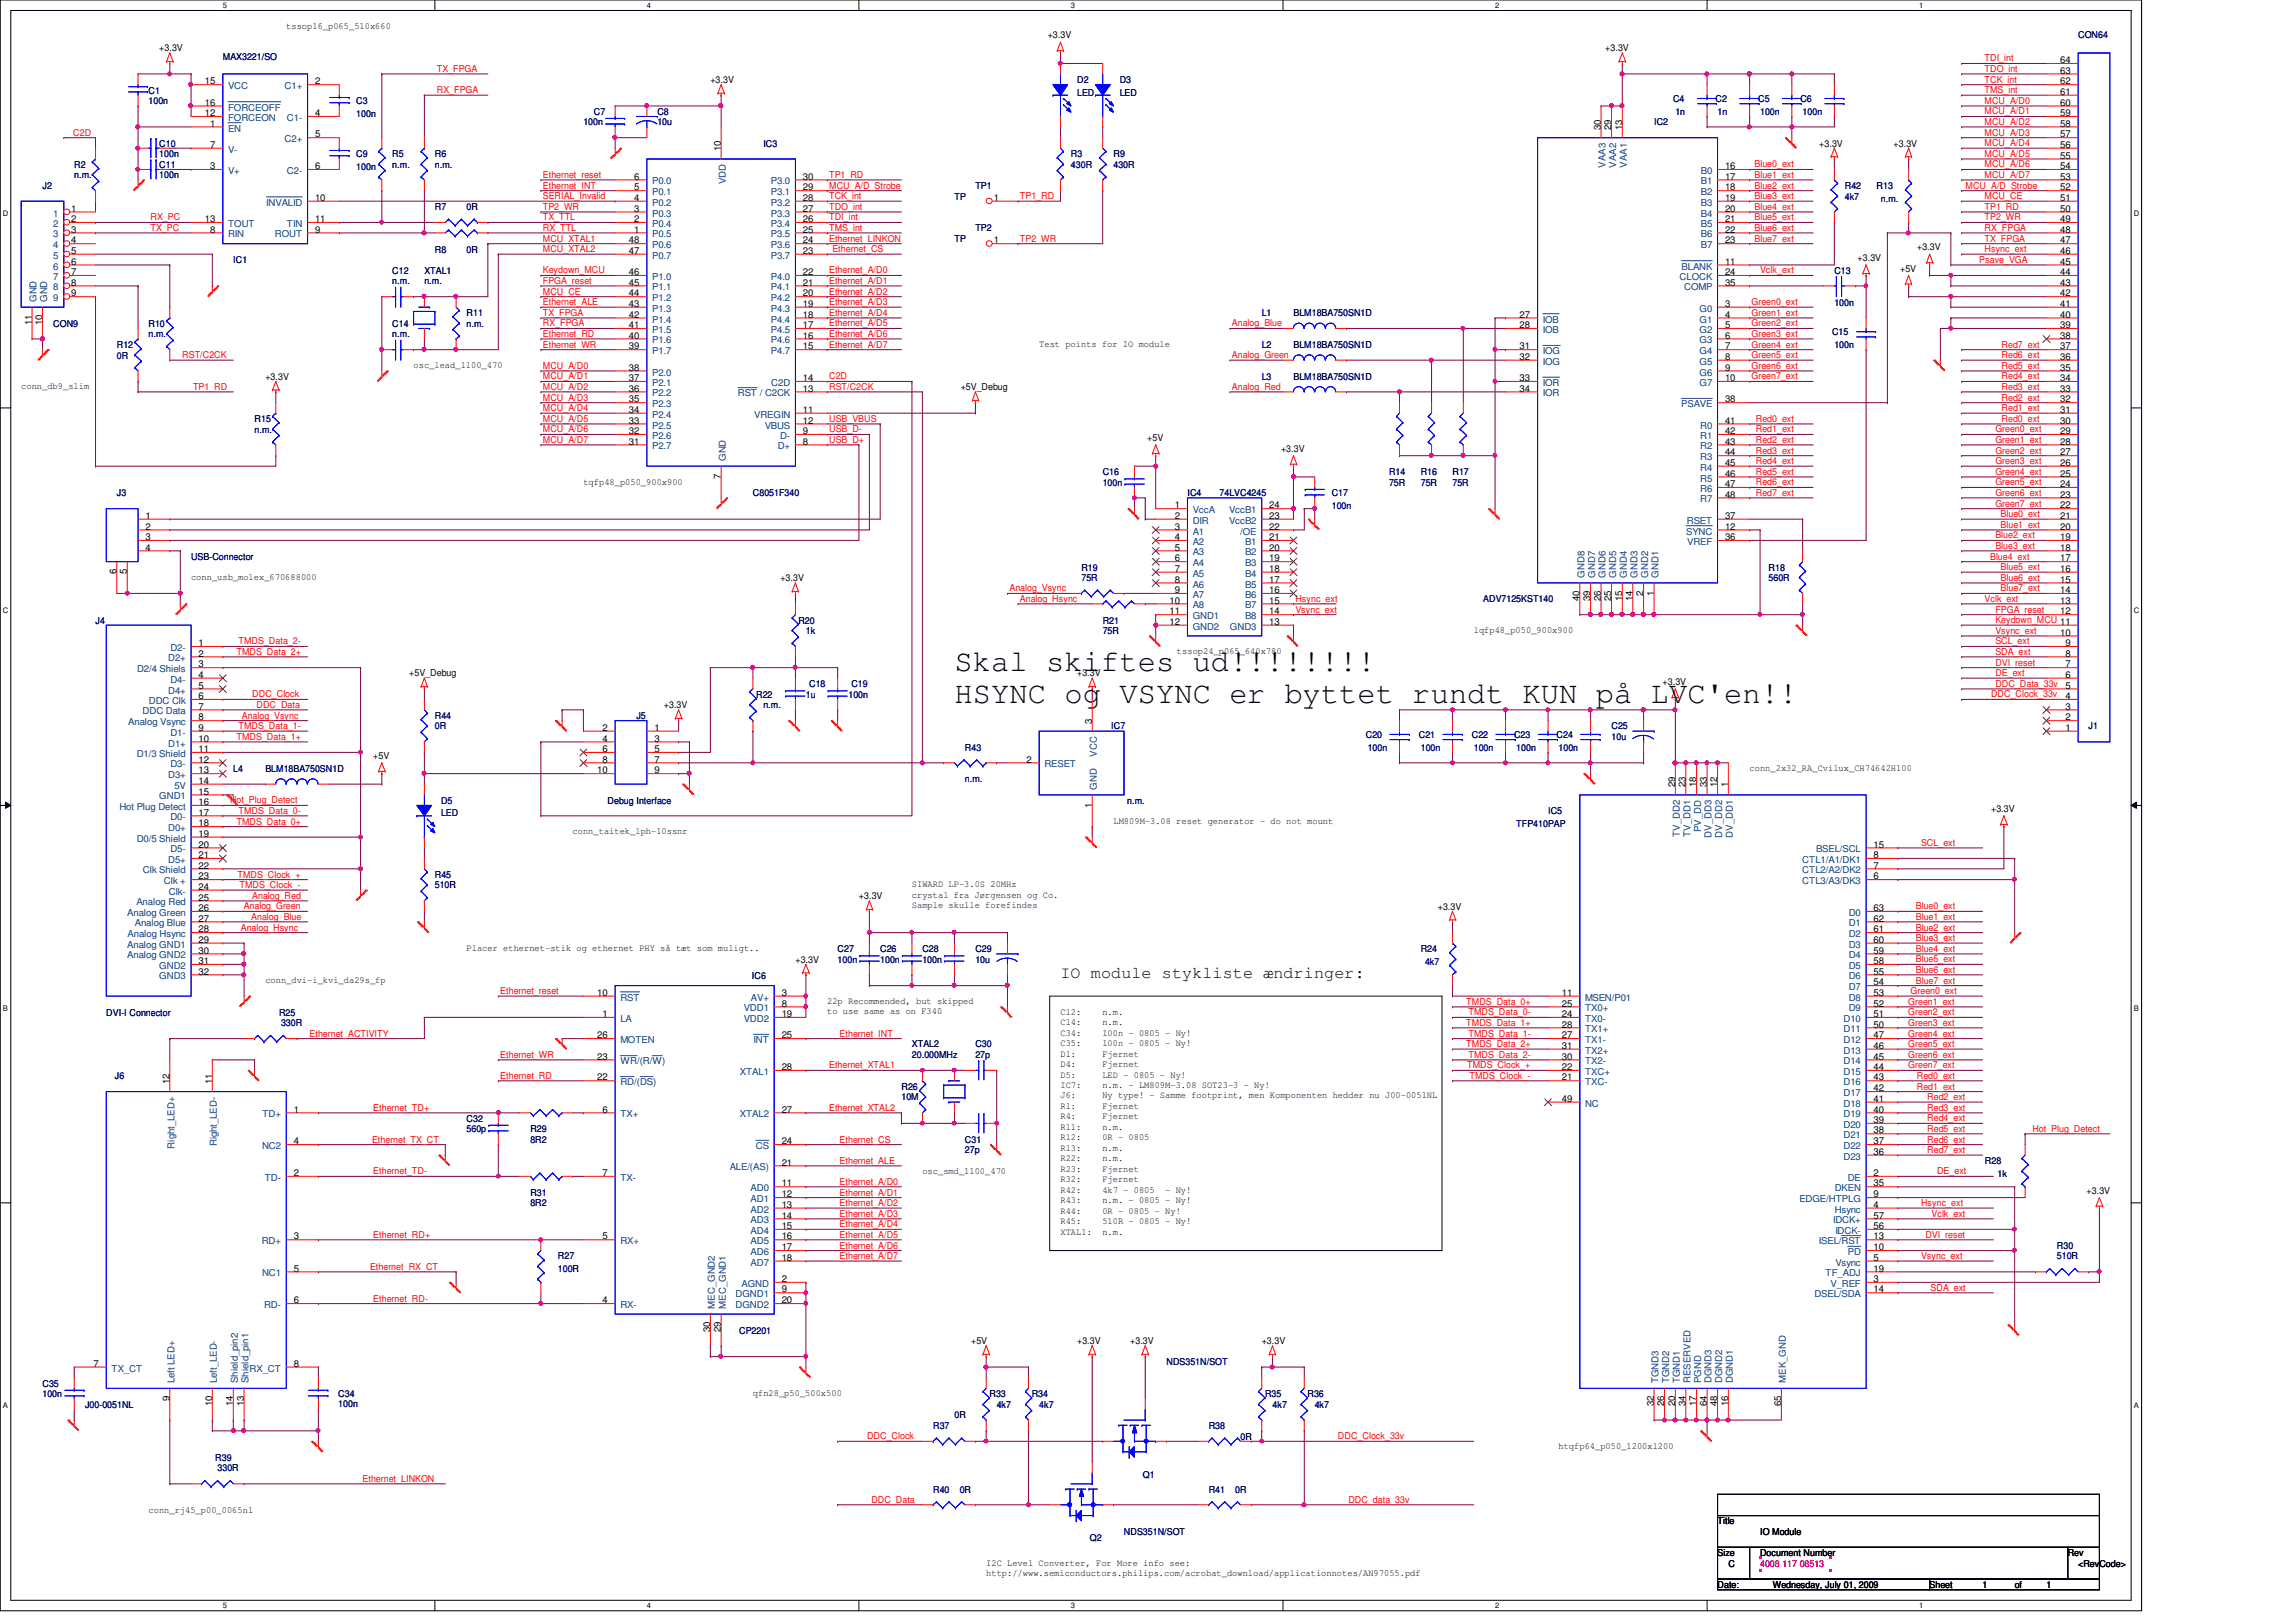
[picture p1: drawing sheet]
<svg xmlns="http://www.w3.org/2000/svg" width="297mm" height="210mm" viewBox="0 0 297 210" stroke-linecap="round" stroke-linejoin="round" font-family="sans-serif">
<defs><g id="words">
<g font-size="3.9">
<text x="123.5" y="86.8">Skal skiftes ud!!!!!!!!</text>
<text x="123.5" y="91">HSYNC og VSYNC er byttet rundt KUN på LVC'en!!</text>
</g>
<text font-size="2.2" x="137.2" y="126.6">IO module stykliste ændringer:</text>
<g font-size="1.2">
<text x="37" y="3.7">tssop16_p065_510x660</text>
<text x="135.5" y="5">+3.3V</text>
<text x="20.6" y="6.6">+3.3V</text>
<text x="26.5" y="10.9">15</text>
<text x="40.8" y="10.9">2</text>
<text x="91.9" y="10.7">+3.3V</text>
<text x="207.7" y="6.6">+3.3V</text>
<text x="266.5" y="10.9">62</text>
<text x="266.5" y="9.5">63</text>
<text x="266.5" y="8.2">64</text>
<text x="26.5" y="15">12</text>
<text x="26.5" y="13.7">16</text>
<text x="27.2" y="16.4">1</text>
<text x="40.8" y="15">4</text>
<text x="40.8" y="17.8">5</text>
<text x="207.1" y="16.8" transform="rotate(-90 207.1 16.8)">30</text>
<text x="208.4" y="16.8" transform="rotate(-90 208.4 16.8)">29</text>
<text x="209.8" y="16.8" transform="rotate(-90 209.8 16.8)">13</text>
<text x="266.5" y="17.8">57</text>
<text x="266.5" y="16.4">58</text>
<text x="266.5" y="15">59</text>
<text x="266.5" y="13.7">60</text>
<text x="266.5" y="12.3">61</text>
<text x="27.2" y="21.9">3</text>
<text x="27.2" y="19.1">7</text>
<text x="40.8" y="21.9">6</text>
<text x="82" y="23.2">6</text>
<text x="93.3" y="19.6" transform="rotate(-90 93.3 19.6)">10</text>
<text x="103.9" y="23.2">30</text>
<text x="223.2" y="23.2">17</text>
<text x="223.2" y="21.9">16</text>
<text x="235.4" y="19">+3.3V</text>
<text x="245" y="19">+3.3V</text>
<text x="266.5" y="23.2">53</text>
<text x="266.5" y="21.9">54</text>
<text x="266.5" y="20.5">55</text>
<text x="266.5" y="19.1">56</text>
<text x="9.2" y="27.4">1</text>
<text x="9.2" y="28.7">2</text>
<text x="26.5" y="28.7">13</text>
<text x="40.8" y="28.7">11</text>
<text x="40.8" y="26">10</text>
<text x="82" y="24.6">5</text>
<text x="82" y="26">4</text>
<text x="82" y="27.4">3</text>
<text x="82" y="28.7">2</text>
<text x="103.9" y="24.6">29</text>
<text x="103.9" y="26">28</text>
<text x="103.9" y="27.4">27</text>
<text x="103.9" y="28.7">26</text>
<text x="128.6" y="26">1</text>
<text x="223.2" y="28.7">21</text>
<text x="223.2" y="27.4">20</text>
<text x="223.2" y="26">19</text>
<text x="223.2" y="24.6">18</text>
<text x="266.5" y="28.7">49</text>
<text x="266.5" y="27.4">50</text>
<text x="266.5" y="26">51</text>
<text x="266.5" y="24.6">52</text>
<text x="9.2" y="30.1">3</text>
<text x="9.2" y="31.5">4</text>
<text x="9.2" y="32.9">5</text>
<text x="9.2" y="34.2">6</text>
<text x="9.2" y="35.6">7</text>
<text x="27.2" y="30.1">8</text>
<text x="40.8" y="30.1">9</text>
<text x="81.4" y="31.5">48</text>
<text x="81.4" y="32.9">47</text>
<text x="81.4" y="35.6">46</text>
<text x="82" y="30.1">1</text>
<text x="103.9" y="30.1">25</text>
<text x="103.9" y="31.5">24</text>
<text x="103.9" y="32.9">23</text>
<text x="103.9" y="35.6">22</text>
<text x="128.6" y="31.5">1</text>
<text x="223.2" y="34.2">11</text>
<text x="223.2" y="30.1">22</text>
<text x="223.2" y="35.6">24</text>
<text x="223.2" y="31.5">23</text>
<text x="240.3" y="33.8">+3.3V</text>
<text x="245.8" y="35.1">+5V</text>
<text x="248" y="32.4">+3.3V</text>
<text x="266.5" y="35.6">44</text>
<text x="266.5" y="34.2">45</text>
<text x="266.5" y="32.9">46</text>
<text x="266.5" y="31.5">47</text>
<text x="266.5" y="30.1">48</text>
<text x="9.2" y="37">8</text>
<text x="9.2" y="38.4">9</text>
<text x="81.4" y="37">45</text>
<text x="81.4" y="38.4">44</text>
<text x="81.4" y="39.7">43</text>
<text x="81.4" y="41.1">42</text>
<text x="103.9" y="37">21</text>
<text x="103.9" y="38.4">20</text>
<text x="103.9" y="39.7">19</text>
<text x="103.9" y="41.1">18</text>
<text x="196.6" y="41.1">27</text>
<text x="223.2" y="41.1">4</text>
<text x="223.2" y="39.7">3</text>
<text x="223.2" y="37">35</text>
<text x="266.5" y="41.1">40</text>
<text x="266.5" y="39.7">41</text>
<text x="266.5" y="38.4">42</text>
<text x="266.5" y="37">43</text>
<text x="4.1" y="42.1" transform="rotate(-90 4.1 42.1)">11</text>
<text x="5.5" y="42.1" transform="rotate(-90 5.5 42.1)">10</text>
<text x="53.5" y="47.6">osc_lead_1100_470</text>
<text x="81.4" y="48">38</text>
<text x="81.4" y="42.5">41</text>
<text x="81.4" y="43.8">40</text>
<text x="81.4" y="45.2">39</text>
<text x="103.9" y="42.5">17</text>
<text x="103.9" y="43.8">16</text>
<text x="103.9" y="45.2">15</text>
<text x="134.4" y="44.9">Test points for IO module</text>
<text x="196.6" y="42.5">28</text>
<text x="196.6" y="46.6">32</text>
<text x="196.6" y="45.2">31</text>
<text x="223.2" y="43.8">6</text>
<text x="223.2" y="42.5">5</text>
<text x="223.2" y="48">9</text>
<text x="223.2" y="46.6">8</text>
<text x="223.2" y="45.2">7</text>
<text x="266.5" y="48">35</text>
<text x="266.5" y="46.6">36</text>
<text x="266.5" y="45.2">37</text>
<text x="266.5" y="43.8">38</text>
<text x="266.5" y="42.5">39</text>
<text x="2.7" y="50.4">conn_db9_slim</text>
<text x="34.3" y="49.1">+3.3V</text>
<text x="81.4" y="50.7">36</text>
<text x="81.4" y="52.1">35</text>
<text x="81.4" y="53.4">34</text>
<text x="81.4" y="49.3">37</text>
<text x="103.9" y="49.3">14</text>
<text x="103.9" y="50.7">13</text>
<text x="103.9" y="53.4">11</text>
<text x="124.3" y="50.5">+5V_Debug</text>
<text x="196.6" y="49.3">33</text>
<text x="196.6" y="50.7">34</text>
<text x="223.2" y="49.3">10</text>
<text x="223.2" y="52.1">38</text>
<text x="266.5" y="53.4">31</text>
<text x="266.5" y="52.1">32</text>
<text x="266.5" y="50.7">33</text>
<text x="266.5" y="49.3">34</text>
<text x="81.4" y="54.8">33</text>
<text x="81.4" y="56.2">32</text>
<text x="81.4" y="57.5">31</text>
<text x="103.9" y="54.8">12</text>
<text x="103.9" y="56.2">9</text>
<text x="103.9" y="57.5">8</text>
<text x="148.4" y="57.1">+5V</text>
<text x="165.7" y="58.5">+3.3V</text>
<text x="223.2" y="57.5">43</text>
<text x="223.2" y="58.9">44</text>
<text x="223.2" y="54.8">41</text>
<text x="223.2" y="56.2">42</text>
<text x="266.5" y="58.9">27</text>
<text x="266.5" y="57.5">28</text>
<text x="266.5" y="56.2">29</text>
<text x="266.5" y="54.8">30</text>
<text x="75.5" y="62.7">tqfp48_p050_900x900</text>
<text x="93.3" y="62" transform="rotate(-90 93.3 62)">7</text>
<text x="152" y="65.8">1</text>
<text x="164.2" y="65.8">24</text>
<text x="223.2" y="63">47</text>
<text x="223.2" y="64.4">48</text>
<text x="223.2" y="60.3">45</text>
<text x="223.2" y="61.7">46</text>
<text x="266.5" y="65.8">22</text>
<text x="266.5" y="64.4">23</text>
<text x="266.5" y="63">24</text>
<text x="266.5" y="61.7">25</text>
<text x="266.5" y="60.3">26</text>
<text x="18.8" y="67.1">1</text>
<text x="18.8" y="68.5">2</text>
<text x="18.8" y="69.9">3</text>
<text x="18.8" y="71.2">4</text>
<text x="152" y="67.1">2</text>
<text x="152" y="68.5">3</text>
<text x="152" y="69.9">4</text>
<text x="152" y="71.2">5</text>
<text x="164.2" y="67.1">23</text>
<text x="164.2" y="71.2">20</text>
<text x="164.2" y="69.9">21</text>
<text x="164.2" y="68.5">22</text>
<text x="223.2" y="68.5">12</text>
<text x="223.2" y="69.9">36</text>
<text x="223.2" y="67.1">37</text>
<text x="266.5" y="71.2">18</text>
<text x="266.5" y="69.9">19</text>
<text x="266.5" y="68.5">20</text>
<text x="266.5" y="67.1">21</text>
<text x="15.1" y="74.3" transform="rotate(-90 15.1 74.3)">6</text>
<text x="16.4" y="74.3" transform="rotate(-90 16.4 74.3)">5</text>
<text x="24.7" y="75.1">conn_usb_molex_670688000</text>
<text x="101" y="75.2">+3.3V</text>
<text x="152" y="72.6">6</text>
<text x="152" y="74">7</text>
<text x="152" y="75.4">8</text>
<text x="152" y="76.8">9</text>
<text x="164.2" y="76.8">16</text>
<text x="164.2" y="75.4">17</text>
<text x="164.2" y="74">18</text>
<text x="164.2" y="72.6">19</text>
<text x="204.3" y="77.8" transform="rotate(-90 204.3 77.8)">40</text>
<text x="205.7" y="77.8" transform="rotate(-90 205.7 77.8)">39</text>
<text x="207.1" y="77.8" transform="rotate(-90 207.1 77.8)">26</text>
<text x="208.4" y="77.8" transform="rotate(-90 208.4 77.8)">25</text>
<text x="209.8" y="77.8" transform="rotate(-90 209.8 77.8)">15</text>
<text x="211.2" y="77.8" transform="rotate(-90 211.2 77.8)">14</text>
<text x="212.6" y="77.1" transform="rotate(-90 212.6 77.1)">2</text>
<text x="213.9" y="77.1" transform="rotate(-90 213.9 77.1)">1</text>
<text x="266.5" y="76.8">14</text>
<text x="266.5" y="75.4">15</text>
<text x="266.5" y="74">16</text>
<text x="266.5" y="72.6">17</text>
<text x="25.7" y="83.6">1</text>
<text x="151.3" y="78.1">10</text>
<text x="151.3" y="79.5">11</text>
<text x="151.3" y="80.9">12</text>
<text x="164.2" y="80.9">13</text>
<text x="164.2" y="79.5">14</text>
<text x="164.2" y="78.1">15</text>
<text x="190.7" y="81.9">lqfp48_p050_900x900</text>
<text x="266.5" y="82.3">10</text>
<text x="266.5" y="79.5">12</text>
<text x="266.5" y="78.1">13</text>
<text x="267.2" y="83.6">9</text>
<text x="25.7" y="85">2</text>
<text x="25.7" y="86.4">3</text>
<text x="25.7" y="87.7">4</text>
<text x="25.7" y="89.1">5</text>
<text x="53" y="87.5">+5V_Debug</text>
<text x="139.4" y="87.5">+3.3V</text>
<text x="152.3" y="84.7">tssop24_p065_640x780</text>
<text x="215.1" y="88.6">+3.3V</text>
<text x="267.2" y="89.1">5</text>
<text x="267.2" y="87.7">6</text>
<text x="267.2" y="86.4">7</text>
<text x="267.2" y="85">8</text>
<text x="25.7" y="90.5">6</text>
<text x="25.7" y="91.8">7</text>
<text x="25.7" y="93.2">8</text>
<text x="25.7" y="94.6">9</text>
<text x="25.7" y="96">10</text>
<text x="77.9" y="94.6">2</text>
<text x="77.9" y="96">4</text>
<text x="84.7" y="94.6">1</text>
<text x="84.7" y="96">3</text>
<text x="85.9" y="91.7">+3.3V</text>
<text x="141.3" y="93.6" transform="rotate(-90 141.3 93.6)">3</text>
<text x="267.2" y="94.6">1</text>
<text x="267.2" y="93.2">2</text>
<text x="267.2" y="91.8">3</text>
<text x="267.2" y="90.5">4</text>
<text x="25.7" y="97.3">11</text>
<text x="25.7" y="98.7">12</text>
<text x="25.7" y="100.1">13</text>
<text x="25.7" y="101.4">14</text>
<text x="48.3" y="98.3">+5V</text>
<text x="77.3" y="100.1">10</text>
<text x="77.9" y="97.3">6</text>
<text x="77.9" y="98.7">8</text>
<text x="84.7" y="97.3">5</text>
<text x="84.7" y="98.7">7</text>
<text x="84.7" y="100.1">9</text>
<text x="132.8" y="98.7">2</text>
<text x="216.7" y="101.9" transform="rotate(-90 216.7 101.9)">29</text>
<text x="218.1" y="101.9" transform="rotate(-90 218.1 101.9)">23</text>
<text x="219.5" y="101.9" transform="rotate(-90 219.5 101.9)">18</text>
<text x="220.8" y="101.9" transform="rotate(-90 220.8 101.9)">33</text>
<text x="222.2" y="101.9" transform="rotate(-90 222.2 101.9)">12</text>
<text x="223.6" y="101.9" transform="rotate(-90 223.6 101.9)">1</text>
<text x="226.4" y="99.7">conn_2x32_RA_Cvilux_CH74642H100</text>
<text x="25.7" y="102.8">15</text>
<text x="25.7" y="104.2">16</text>
<text x="25.7" y="105.5">17</text>
<text x="25.7" y="106.9">18</text>
<text x="74.1" y="108">conn_taitek_lph-10ssnr</text>
<text x="141.3" y="104.5" transform="rotate(-90 141.3 104.5)">1</text>
<text x="144.1" y="106.6">LM809M-3.08 reset generator - do not mount</text>
<text x="257.6" y="105.1">+3.3V</text>
<text x="25.7" y="108.3">19</text>
<text x="25.7" y="109.7">20</text>
<text x="25.7" y="111">21</text>
<text x="25.7" y="112.4">22</text>
<text x="25.7" y="113.8">23</text>
<text x="242.4" y="109.7">15</text>
<text x="242.4" y="113.8">6</text>
<text x="242.4" y="112.4">7</text>
<text x="242.4" y="111">8</text>
<text x="25.7" y="115.1">24</text>
<text x="25.7" y="116.5">25</text>
<text x="25.7" y="117.9">26</text>
<text x="25.7" y="119.3">27</text>
<text x="111.1" y="116.3">+3.3V</text>
<text x="118" y="114.9">SIWARD LP-3.0S 20MHz</text>
<text x="118" y="116.2">crystal fra Jørgensen og Co.</text>
<text x="118" y="117.6">Sample skulle forefindes</text>
<text x="186" y="117.7">+3.3V</text>
<text x="242.4" y="119.3">62</text>
<text x="242.4" y="117.9">63</text>
<text x="25.7" y="120.6">28</text>
<text x="25.7" y="122">29</text>
<text x="25.7" y="123.4">30</text>
<text x="25.7" y="124.8">31</text>
<text x="60.4" y="123.1">Placer ethernet-stik og ethernet PHY så tæt som muligt..</text>
<text x="102.9" y="124.6">+3.3V</text>
<text x="242.4" y="122">60</text>
<text x="242.4" y="123.4">59</text>
<text x="242.4" y="124.8">58</text>
<text x="242.4" y="120.6">61</text>
<text x="25.7" y="126.1">32</text>
<text x="34.3" y="127.2">conn_dvi-i_kvi_da29s_fp</text>
<text x="77.3" y="128.9">10</text>
<text x="77.9" y="131.6">1</text>
<text x="101.1" y="131.6">19</text>
<text x="101.1" y="130.3">8</text>
<text x="101.1" y="128.9">3</text>
<text x="107" y="129.9">22p Recommended, but skipped</text>
<text x="107" y="131.3">to use same as on F340</text>
<text x="137.2" y="131.3">C12:</text>
<text x="142.6" y="131.3">n.m.</text>
<text x="202.1" y="130.3">25</text>
<text x="202.1" y="131.6">24</text>
<text x="202.1" y="128.9">11</text>
<text x="242.4" y="130.3">52</text>
<text x="242.4" y="127.5">54</text>
<text x="242.4" y="126.1">55</text>
<text x="242.4" y="131.6">51</text>
<text x="242.4" y="128.9">53</text>
<text x="77.3" y="134.4">26</text>
<text x="77.3" y="137.1">23</text>
<text x="101.1" y="134.4">25</text>
<text x="137.2" y="132.7">C14:</text>
<text x="137.2" y="134">C34:</text>
<text x="137.2" y="135.4">C35:</text>
<text x="137.2" y="136.7">D1:</text>
<text x="142.6" y="132.7">n.m.</text>
<text x="142.6" y="134">100n - 0805 - Ny!</text>
<text x="142.6" y="135.4">100n - 0805 - Ny!</text>
<text x="142.6" y="136.7">Fjernet</text>
<text x="202.1" y="135.7">31</text>
<text x="202.1" y="134.4">27</text>
<text x="202.1" y="133">28</text>
<text x="202.1" y="137.1">30</text>
<text x="242.4" y="137.1">45</text>
<text x="242.4" y="135.7">46</text>
<text x="242.4" y="134.4">47</text>
<text x="242.4" y="133">50</text>
<text x="21.9" y="140.3" transform="rotate(-90 21.9 140.3)">12</text>
<text x="27.4" y="140.3" transform="rotate(-90 27.4 140.3)">11</text>
<text x="38" y="144">1</text>
<text x="77.3" y="139.8">22</text>
<text x="77.9" y="144">6</text>
<text x="101.1" y="138.5">28</text>
<text x="101.1" y="144">27</text>
<text x="137.2" y="138.1">D4:</text>
<text x="137.2" y="139.4">D5:</text>
<text x="137.2" y="140.8">IC7:</text>
<text x="137.2" y="142.2">J6:</text>
<text x="137.2" y="143.5">R1:</text>
<text x="142.6" y="138.1">Fjernet</text>
<text x="142.6" y="139.4">LED - 0805 - Ny!</text>
<text x="142.6" y="140.8">n.m. - LM809M-3.08 SOT23-3 - Ny!</text>
<text x="142.6" y="142.2">Ny type! - Samme footprint, men Komponenten hedder nu J00-0051NL</text>
<text x="142.6" y="143.5">Fjernet</text>
<text x="202.1" y="139.8">21</text>
<text x="202.1" y="138.5">22</text>
<text x="202.1" y="142.6">49</text>
<text x="242.4" y="144">40</text>
<text x="242.4" y="141.2">42</text>
<text x="242.4" y="142.6">41</text>
<text x="242.4" y="139.8">43</text>
<text x="242.4" y="138.5">44</text>
<text x="38" y="148.1">4</text>
<text x="101.1" y="148.1">24</text>
<text x="137.2" y="144.9">R4:</text>
<text x="137.2" y="146.2">R11:</text>
<text x="137.2" y="147.6">R12:</text>
<text x="137.2" y="148.9">R13:</text>
<text x="142.6" y="144.9">Fjernet</text>
<text x="142.6" y="146.2">n.m.</text>
<text x="142.6" y="147.6">0R - 0805</text>
<text x="142.6" y="148.9">n.m.</text>
<text x="242.4" y="148.1">37</text>
<text x="242.4" y="146.7">38</text>
<text x="242.4" y="145.3">39</text>
<text x="242.4" y="149.4">36</text>
<text x="38" y="152.2">2</text>
<text x="77.9" y="152.2">7</text>
<text x="101.1" y="154.9">12</text>
<text x="101.1" y="153.5">11</text>
<text x="101.1" y="150.8">21</text>
<text x="119.3" y="151.9">osc_smd_1100_470</text>
<text x="137.2" y="150.3">R22:</text>
<text x="137.2" y="151.6">R23:</text>
<text x="137.2" y="153">R32:</text>
<text x="137.2" y="154.3">R42:</text>
<text x="137.2" y="155.7">R43:</text>
<text x="142.6" y="150.3">n.m.</text>
<text x="142.6" y="151.6">Fjernet</text>
<text x="142.6" y="153">Fjernet</text>
<text x="142.6" y="154.3">4k7 - 0805</text>
<text x="142.6" y="155.7">n.m. - 0805 - Ny!</text>
<text x="150.7" y="154.3">- Ny!</text>
<text x="242.4" y="153.5">35</text>
<text x="242.4" y="152.2">2</text>
<text x="242.4" y="154.9">9</text>
<text x="270" y="154.5">+3.3V</text>
<text x="38" y="160.4">3</text>
<text x="77.9" y="160.4">5</text>
<text x="101.1" y="156.3">13</text>
<text x="101.1" y="159">15</text>
<text x="101.1" y="157.7">14</text>
<text x="101.1" y="161.8">17</text>
<text x="101.1" y="160.4">16</text>
<text x="137.2" y="157.1">R44:</text>
<text x="137.2" y="158.4">R45:</text>
<text x="137.2" y="159.8">XTAL1:</text>
<text x="142.6" y="157.1">0R - 0805 - Ny!</text>
<text x="142.6" y="158.4">510R - 0805 - Ny!</text>
<text x="142.6" y="159.8">n.m.</text>
<text x="242.4" y="159">56</text>
<text x="242.4" y="157.7">57</text>
<text x="242.4" y="156.3">4</text>
<text x="242.4" y="161.8">10</text>
<text x="242.4" y="160.4">13</text>
<text x="38" y="164.5">5</text>
<text x="101.1" y="163.2">18</text>
<text x="101.1" y="167.3">9</text>
<text x="101.1" y="165.9">2</text>
<text x="242.4" y="165.9">3</text>
<text x="242.4" y="163.2">5</text>
<text x="242.4" y="164.5">19</text>
<text x="242.4" y="167.3">14</text>
<text x="38" y="168.7">6</text>
<text x="77.9" y="168.7">4</text>
<text x="91.9" y="172.4" transform="rotate(-90 91.9 172.4)">30</text>
<text x="93.3" y="172.4" transform="rotate(-90 93.3 172.4)">29</text>
<text x="101.1" y="168.7">20</text>
<text x="125.6" y="173.9">+5V</text>
<text x="139.4" y="173.9">+3.3V</text>
<text x="146.2" y="173.9">+3.3V</text>
<text x="163.2" y="173.9">+3.3V</text>
<text x="12.1" y="176.9">7</text>
<text x="38" y="176.9">8</text>
<text x="21.9" y="181.3" transform="rotate(-90 21.9 181.3)">9</text>
<text x="27.4" y="182" transform="rotate(-90 27.4 182)">10</text>
<text x="30.1" y="182" transform="rotate(-90 30.1 182)">14</text>
<text x="31.5" y="182" transform="rotate(-90 31.5 182)">13</text>
<text x="97.4" y="180.7">qfn28_p50_500x500</text>
<text x="213.9" y="182" transform="rotate(-90 213.9 182)">32</text>
<text x="215.3" y="182" transform="rotate(-90 215.3 182)">26</text>
<text x="216.7" y="182" transform="rotate(-90 216.7 182)">20</text>
<text x="218.1" y="182" transform="rotate(-90 218.1 182)">34</text>
<text x="219.5" y="182" transform="rotate(-90 219.5 182)">17</text>
<text x="220.8" y="182" transform="rotate(-90 220.8 182)">64</text>
<text x="222.2" y="182" transform="rotate(-90 222.2 182)">48</text>
<text x="223.6" y="182" transform="rotate(-90 223.6 182)">16</text>
<text x="230.4" y="182" transform="rotate(-90 230.4 182)">65</text>
<text x="201.6" y="187.5">htqfp64_p050_1200x1200</text>
<text x="19.2" y="195.7">conn_rj45_p00_0065nl</text>
<text x="222.2" y="197.3">Title</text>
<text x="127.6" y="202.6">I2C Level Converter, For More info see:</text>
<text x="127.6" y="204">http://www.semiconductors.philips.com/acrobat_download/applicationnotes/AN97055.pdf</text>
<text x="222.2" y="201.4">Size</text>
<text x="223.6" y="202.7">C</text>
<text x="227.7" y="201.4">Document Number</text>
<text x="227.7" y="198.6">IO Module</text>
<text x="267.5" y="201.4">Rev</text>
<text x="268.9" y="202.7">&lt;RevCode&gt;</text>
<text x="222.2" y="205.5">Date:</text>
<text x="229.4" y="205.5">Wednesday, July 01, 2009</text>
<text x="249.6" y="205.5">Sheet</text>
<text x="256.5" y="205.5">1</text>
<text x="260.6" y="205.5">of</text>
<text x="264.7" y="205.5">1</text>
</g>
<g font-size="1.2" fill="#000080">
<text x="268.9" y="5">CON64</text>
<text x="28.8" y="7.7">MAX3221/SO</text>
<text x="139.4" y="10.7">D2</text>
<text x="144.9" y="10.7">D3</text>
<text x="19.2" y="12.1">C1</text>
<text x="19.2" y="13.5">100n</text>
<text x="46.1" y="13.5">C3</text>
<text x="46.1" y="15.1">100n</text>
<text x="75.5" y="16.2">100n</text>
<text x="76.8" y="14.9">C7</text>
<text x="85" y="14.9">C8</text>
<text x="85" y="16.2">10u</text>
<text x="139.4" y="12.4">LED</text>
<text x="144.9" y="12.4">LED</text>
<text x="214" y="16.2">IC2</text>
<text x="216.4" y="13.2">C4</text>
<text x="216.7" y="14.9">1n</text>
<text x="222" y="13.2">C2</text>
<text x="222.2" y="14.9">1n</text>
<text x="227.5" y="13.2">C5</text>
<text x="227.7" y="14.9">100n</text>
<text x="232.9" y="13.2">C6</text>
<text x="233.2" y="14.9">100n</text>
<text x="9.6" y="21.7">R2</text>
<text x="9.6" y="23.1">n.m.</text>
<text x="20.6" y="19">C10</text>
<text x="20.6" y="20.3">100n</text>
<text x="20.6" y="21.7">C11</text>
<text x="20.6" y="23.1">100n</text>
<text x="46.1" y="20.3">C9</text>
<text x="46.1" y="22">100n</text>
<text x="50.8" y="20.3">R5</text>
<text x="50.8" y="21.7">n.m.</text>
<text x="56.3" y="20.3">R6</text>
<text x="56.3" y="21.7">n.m.</text>
<text x="98.8" y="19">IC3</text>
<text x="138.6" y="20.3">R3</text>
<text x="138.6" y="21.7">430R</text>
<text x="144.1" y="20.3">R9</text>
<text x="144.1" y="21.7">430R</text>
<text x="5.5" y="24.4">J2</text>
<text x="56.3" y="27.2">R7</text>
<text x="60.4" y="27.2">0R</text>
<text x="123.5" y="25.8">TP</text>
<text x="126.2" y="24.4">TP1</text>
<text x="126.2" y="29.9">TP2</text>
<text x="238.7" y="24.4">R42</text>
<text x="238.7" y="25.8">4k7</text>
<text x="242.8" y="24.4">R13</text>
<text x="243.3" y="26.1">n.m.</text>
<text x="30.2" y="34">IC1</text>
<text x="50.8" y="35.4">C12</text>
<text x="54.9" y="35.4">XTAL1</text>
<text x="56.3" y="32.7">R8</text>
<text x="60.4" y="32.7">0R</text>
<text x="123.5" y="31.3">TP</text>
<text x="237.3" y="35.4">C13</text>
<text x="50.8" y="36.8">n.m.</text>
<text x="54.9" y="36.8">n.m.</text>
<text x="60.4" y="40.9">R11</text>
<text x="163.2" y="40.9">L1</text>
<text x="167.3" y="40.9">BLM18BA750SN1D</text>
<text x="237.3" y="39.5">100n</text>
<text x="6.9" y="42.3">CON9</text>
<text x="15.1" y="45">R12</text>
<text x="15.1" y="46.4">0R</text>
<text x="19.2" y="42.3">R10</text>
<text x="19.2" y="43.6">n.m.</text>
<text x="50.8" y="42.3">C14</text>
<text x="50.8" y="43.6">n.m.</text>
<text x="60.4" y="42.3">n.m.</text>
<text x="163.2" y="45">L2</text>
<text x="167.3" y="45">BLM18BA750SN1D</text>
<text x="237" y="43.4">C15</text>
<text x="237.3" y="45">100n</text>
<text x="163.2" y="49.1">L3</text>
<text x="167.3" y="49.1">BLM18BA750SN1D</text>
<text x="32.9" y="54.6">R15</text>
<text x="32.9" y="56">n.m.</text>
<text x="15.1" y="64.2">J3</text>
<text x="97.4" y="64.2">C8051F340</text>
<text x="142.7" y="61.5">C16</text>
<text x="142.7" y="62.9">100n</text>
<text x="153.6" y="64.2">IC4</text>
<text x="157.8" y="64.2">74LVC4245</text>
<text x="172.3" y="64.2">C17</text>
<text x="172.3" y="65.9">100n</text>
<text x="179.7" y="61.5">R14</text>
<text x="179.7" y="62.9">75R</text>
<text x="183.8" y="61.5">R16</text>
<text x="183.8" y="62.9">75R</text>
<text x="187.9" y="61.5">R17</text>
<text x="187.9" y="62.9">75R</text>
<text x="24.7" y="72.4">USB-Connector</text>
<text x="139.9" y="73.8">R19</text>
<text x="139.9" y="75.2">75R</text>
<text x="191.9" y="77.9">ADV7125KST140</text>
<text x="228.8" y="73.8">R18</text>
<text x="228.8" y="75.2">560R</text>
<text x="12.4" y="80.8">J4</text>
<text x="103.3" y="80.7">R20</text>
<text x="104.3" y="82">1k</text>
<text x="142.7" y="80.7">R21</text>
<text x="142.7" y="82">75R</text>
<text x="104.7" y="88.9">C18</text>
<text x="110.1" y="88.9">C19</text>
<text x="56.3" y="93">R44</text>
<text x="56.3" y="94.4">0R</text>
<text x="82.3" y="93">J5</text>
<text x="97.8" y="90.3">R22</text>
<text x="98.8" y="91.7">n.m.</text>
<text x="104.3" y="90.3">1u</text>
<text x="109.8" y="90.3">100n</text>
<text x="143.8" y="94.4">IC7</text>
<text x="176.7" y="95.5">C20</text>
<text x="183.6" y="95.5">C21</text>
<text x="190.4" y="95.5">C22</text>
<text x="195.9" y="95.5">C23</text>
<text x="201.4" y="95.5">C24</text>
<text x="208.5" y="94.4">C25</text>
<text x="208.5" y="95.8">10u</text>
<text x="270.2" y="94.4">J1</text>
<text x="30.2" y="99.9">L4</text>
<text x="34.3" y="99.9">BLM18BA750SN1D</text>
<text x="124.8" y="97.2">R43</text>
<text x="124.8" y="101.3">n.m.</text>
<text x="176.9" y="97.2">100n</text>
<text x="183.8" y="97.2">100n</text>
<text x="190.7" y="97.2">100n</text>
<text x="196.2" y="97.2">100n</text>
<text x="201.6" y="97.2">100n</text>
<text x="57.1" y="104">D5</text>
<text x="57.1" y="105.6">LED</text>
<text x="78.6" y="104">Debug Interface</text>
<text x="145.8" y="104">n.m.</text>
<text x="196.2" y="107">TFP410PAP</text>
<text x="200.3" y="105.4">IC5</text>
<text x="56.3" y="113.6">R45</text>
<text x="56.3" y="115">510R</text>
<text x="108.4" y="123.2">C27</text>
<text x="108.4" y="124.6">100n</text>
<text x="113.9" y="123.2">C26</text>
<text x="113.9" y="124.6">100n</text>
<text x="119.3" y="123.2">C28</text>
<text x="119.3" y="124.6">100n</text>
<text x="126.2" y="123.2">C29</text>
<text x="126.2" y="124.6">10u</text>
<text x="183.8" y="123.2">R24</text>
<text x="184.4" y="124.8">4k7</text>
<text x="13.8" y="131.4">DVI-I Connector</text>
<text x="36.1" y="131.4">R25</text>
<text x="97.3" y="126.7">IC6</text>
<text x="36.4" y="132.8">330R</text>
<text x="118" y="135.6">XTAL2</text>
<text x="118" y="136.9">20.000MHz</text>
<text x="126.2" y="135.6">C30</text>
<text x="126.2" y="136.9">27p</text>
<text x="14.9" y="139.7">J6</text>
<text x="116.6" y="141">R26</text>
<text x="116.6" y="142.4">10M</text>
<text x="60.4" y="145.2">C32</text>
<text x="60.4" y="146.5">560p</text>
<text x="68.6" y="146.5">R29</text>
<text x="68.6" y="147.9">8R2</text>
<text x="124.8" y="147.9">C31</text>
<text x="124.8" y="149.3">27p</text>
<text x="68.6" y="154.7">R31</text>
<text x="256.8" y="150.6">R28</text>
<text x="258.4" y="152.3">1k</text>
<text x="68.6" y="156.1">8R2</text>
<text x="266.1" y="161.6">R30</text>
<text x="72.2" y="163">R27</text>
<text x="72.2" y="164.6">100R</text>
<text x="266.1" y="163">510R</text>
<text x="95.6" y="172.6">CP2201</text>
<text x="5.5" y="179.5">C35</text>
<text x="150.9" y="176.7">NDS351N/SOT</text>
<text x="5.5" y="180.8">100n</text>
<text x="11" y="182.2">J00-0051NL</text>
<text x="43.8" y="180.8">C34</text>
<text x="43.8" y="182">100n</text>
<text x="120.7" y="184.9">R37</text>
<text x="123.5" y="183.6">0R</text>
<text x="128" y="180.8">R33</text>
<text x="128.9" y="182.2">4k7</text>
<text x="133.5" y="180.8">R34</text>
<text x="134.4" y="182.2">4k7</text>
<text x="156.4" y="184.9">R38</text>
<text x="163.7" y="180.8">R35</text>
<text x="164.6" y="182.2">4k7</text>
<text x="169.2" y="180.8">R36</text>
<text x="170.1" y="182.2">4k7</text>
<text x="27.9" y="189">R39</text>
<text x="28.1" y="190.4">330R</text>
<text x="147.9" y="191.2">Q1</text>
<text x="160.5" y="186.3">0R</text>
<text x="120.7" y="193.2">R40</text>
<text x="124.2" y="193.2">0R</text>
<text x="156.4" y="193.2">R41</text>
<text x="159.8" y="193.2">0R</text>
<text x="141" y="199.5">Q2</text>
<text x="145.4" y="198.6">NDS351N/SOT</text>
</g>
<g font-size="1.2" fill="#004080">
<text x="29.5" y="11.6">VCC</text>
<text x="36.8" y="11.6">C1+</text>
<text x="29.5" y="17">EN</text>
<text x="29.5" y="15.7">FORCEON</text>
<text x="29.5" y="14.3">FORCEOFF</text>
<text x="37.1" y="15.7">C1-</text>
<text x="29.5" y="22.5">V+</text>
<text x="29.5" y="19.8">V-</text>
<text x="36.8" y="18.4">C2+</text>
<text x="37.1" y="22.5">C2-</text>
<text x="84.4" y="23.9">P0.0</text>
<text x="93.9" y="23.9" transform="rotate(-90 93.9 23.9)">VDD</text>
<text x="99.7" y="23.9">P3.0</text>
<text x="207.7" y="21.7" transform="rotate(-90 207.7 21.7)">VAA3</text>
<text x="209.1" y="21.7" transform="rotate(-90 209.1 21.7)">VAA2</text>
<text x="210.5" y="21.7" transform="rotate(-90 210.5 21.7)">VAA1</text>
<text x="220" y="23.9">B1</text>
<text x="220" y="22.5">B0</text>
<text x="6.9" y="28">1</text>
<text x="6.9" y="29.4">2</text>
<text x="29.5" y="29.4">TOUT</text>
<text x="34.5" y="26.6">INVALID</text>
<text x="37.1" y="29.4">TIN</text>
<text x="84.4" y="25.3">P0.1</text>
<text x="84.4" y="26.6">P0.2</text>
<text x="84.4" y="28">P0.3</text>
<text x="84.4" y="29.4">P0.4</text>
<text x="99.7" y="25.3">P3.1</text>
<text x="99.7" y="26.6">P3.2</text>
<text x="99.7" y="28">P3.3</text>
<text x="99.7" y="29.4">P3.4</text>
<text x="220" y="29.4">B5</text>
<text x="220" y="28">B4</text>
<text x="220" y="26.6">B3</text>
<text x="220" y="25.3">B2</text>
<text x="6.9" y="30.7">3</text>
<text x="6.9" y="32.1">4</text>
<text x="6.9" y="33.5">5</text>
<text x="6.9" y="34.9">6</text>
<text x="29.5" y="30.7">RIN</text>
<text x="35.6" y="30.7">ROUT</text>
<text x="84.4" y="30.7">P0.5</text>
<text x="84.4" y="32.1">P0.6</text>
<text x="84.4" y="33.5">P0.7</text>
<text x="99.7" y="30.7">P3.5</text>
<text x="99.7" y="32.1">P3.6</text>
<text x="99.7" y="33.5">P3.7</text>
<text x="217.5" y="34.9">BLANK</text>
<text x="220" y="30.7">B6</text>
<text x="220" y="32.1">B7</text>
<text x="4.7" y="39.1" transform="rotate(-90 4.7 39.1)">GND</text>
<text x="6.1" y="39.1" transform="rotate(-90 6.1 39.1)">GND</text>
<text x="6.9" y="36.2">7</text>
<text x="6.9" y="37.6">8</text>
<text x="6.9" y="39">9</text>
<text x="84.4" y="36.2">P1.0</text>
<text x="84.4" y="37.6">P1.1</text>
<text x="84.4" y="39">P1.2</text>
<text x="84.4" y="40.3">P1.3</text>
<text x="84.4" y="41.7">P1.4</text>
<text x="99.7" y="36.2">P4.0</text>
<text x="99.7" y="37.6">P4.1</text>
<text x="99.7" y="39">P4.2</text>
<text x="99.7" y="40.3">P4.3</text>
<text x="99.7" y="41.7">P4.4</text>
<text x="199.6" y="41.7">IOB</text>
<text x="217.3" y="36.2">CLOCK</text>
<text x="217.9" y="37.6">COMP</text>
<text x="219.9" y="41.7">G1</text>
<text x="219.9" y="40.3">G0</text>
<text x="84.4" y="43.1">P1.5</text>
<text x="84.4" y="44.4">P1.6</text>
<text x="84.4" y="45.8">P1.7</text>
<text x="99.7" y="43.1">P4.5</text>
<text x="99.7" y="44.4">P4.6</text>
<text x="99.7" y="45.8">P4.7</text>
<text x="199.6" y="43.1">IOB</text>
<text x="199.6" y="47.2">IOG</text>
<text x="199.6" y="45.8">IOG</text>
<text x="219.9" y="44.4">G3</text>
<text x="219.9" y="43.1">G2</text>
<text x="219.9" y="47.2">G5</text>
<text x="219.9" y="45.8">G4</text>
<text x="84.4" y="51.3">P2.2</text>
<text x="84.4" y="52.7">P2.3</text>
<text x="84.4" y="50">P2.1</text>
<text x="84.4" y="48.6">P2.0</text>
<text x="95.5" y="51.3">RST / C2CK</text>
<text x="99.8" y="50">C2D</text>
<text x="199.6" y="50">IOR</text>
<text x="199.6" y="51.3">IOR</text>
<text x="217.5" y="52.7">PSAVE</text>
<text x="219.9" y="50">G7</text>
<text x="219.9" y="48.6">G6</text>
<text x="84.4" y="54.1">P2.4</text>
<text x="84.4" y="55.5">P2.5</text>
<text x="84.4" y="56.8">P2.6</text>
<text x="84.4" y="58.2">P2.7</text>
<text x="93.9" y="59.6" transform="rotate(-90 93.9 59.6)">GND</text>
<text x="97.6" y="54.1">VREGIN</text>
<text x="98.9" y="55.5">VBUS</text>
<text x="100.6" y="58.2">D+</text>
<text x="100.9" y="56.8">D-</text>
<text x="220" y="58.2">R2</text>
<text x="220" y="59.6">R3</text>
<text x="220" y="55.5">R0</text>
<text x="220" y="56.8">R1</text>
<text x="220" y="63.7">R6</text>
<text x="220" y="65">R7</text>
<text x="220" y="60.9">R4</text>
<text x="220" y="62.3">R5</text>
<text x="154.3" y="66.4">VccA</text>
<text x="154.3" y="67.8">DIR</text>
<text x="154.3" y="69.2">A1</text>
<text x="154.3" y="70.5">A2</text>
<text x="154.3" y="71.9">A3</text>
<text x="159" y="67.8">VccB2</text>
<text x="159" y="66.4">VccB1</text>
<text x="160.4" y="69.2">/OE</text>
<text x="161.1" y="71.9">B2</text>
<text x="161.1" y="70.5">B1</text>
<text x="218.1" y="69.2">SYNC</text>
<text x="218.2" y="67.8">RSET</text>
<text x="218.3" y="70.5">VREF</text>
<text x="154.3" y="73.3">A4</text>
<text x="154.3" y="74.6">A5</text>
<text x="154.3" y="76">A6</text>
<text x="154.3" y="77.4">A7</text>
<text x="161.1" y="77.4">B6</text>
<text x="161.1" y="76">B5</text>
<text x="161.1" y="74.6">B4</text>
<text x="161.1" y="73.3">B3</text>
<text x="205" y="74.8" transform="rotate(-90 205 74.8)">GND8</text>
<text x="206.4" y="74.8" transform="rotate(-90 206.4 74.8)">GND7</text>
<text x="207.7" y="74.8" transform="rotate(-90 207.7 74.8)">GND6</text>
<text x="209.1" y="74.8" transform="rotate(-90 209.1 74.8)">GND5</text>
<text x="210.5" y="74.8" transform="rotate(-90 210.5 74.8)">GND4</text>
<text x="211.8" y="74.8" transform="rotate(-90 211.8 74.8)">GND3</text>
<text x="213.2" y="74.8" transform="rotate(-90 213.2 74.8)">GND2</text>
<text x="214.6" y="74.8" transform="rotate(-90 214.6 74.8)">GND1</text>
<text x="154.3" y="78.7">A8</text>
<text x="154.3" y="80.1">GND1</text>
<text x="154.3" y="81.5">GND2</text>
<text x="159.1" y="81.5">GND3</text>
<text x="161.1" y="80.1">B8</text>
<text x="161.1" y="78.7">B7</text>
<text x="17.7" y="87">D2/4 Shiels</text>
<text x="21.8" y="85.6">D2+</text>
<text x="21.8" y="89.7">D4+</text>
<text x="22.1" y="84.2">D2-</text>
<text x="22.1" y="88.3">D4-</text>
<text x="16.6" y="93.9">Analog Vsync</text>
<text x="18.5" y="92.5">DDC Data</text>
<text x="19.3" y="91.1">DDC Clk</text>
<text x="22.1" y="95.2">D1-</text>
<text x="17.7" y="98">D1/3 Shield</text>
<text x="21.8" y="96.6">D1+</text>
<text x="21.8" y="100.7">D3+</text>
<text x="22.1" y="99.3">D3-</text>
<text x="135.1" y="99.3">RESET</text>
<text x="141.9" y="97.9" transform="rotate(-90 141.9 97.9)">VCC</text>
<text x="15.4" y="104.8">Hot Plug Detect</text>
<text x="20.6" y="103.5">GND1</text>
<text x="21.8" y="107.6">D0+</text>
<text x="22.1" y="106.2">D0-</text>
<text x="22.6" y="102.1">5V</text>
<text x="141.9" y="102.2" transform="rotate(-90 141.9 102.2)">GND</text>
<text x="220.1" y="107.7" transform="rotate(-90 220.1 107.7)">PV_DD</text>
<text x="17.7" y="108.9">D0/5 Shield</text>
<text x="18.5" y="113">Clk Shield</text>
<text x="21.8" y="111.7">D5+</text>
<text x="22.1" y="110.3">D5-</text>
<text x="217.3" y="108.3" transform="rotate(-90 217.3 108.3)">TV_DD2</text>
<text x="218.7" y="108.3" transform="rotate(-90 218.7 108.3)">TV_DD1</text>
<text x="221.4" y="108.4" transform="rotate(-90 221.4 108.4)">DV_DD3</text>
<text x="222.8" y="108.4" transform="rotate(-90 222.8 108.4)">DV_DD2</text>
<text x="224.2" y="108.4" transform="rotate(-90 224.2 108.4)">DV_DD1</text>
<text x="233.2" y="113">CTL2/A2/DK2</text>
<text x="233.2" y="111.7">CTL1/A1/DK1</text>
<text x="234.9" y="110.3">BSEL/SCL</text>
<text x="16.5" y="118.5">Analog Green</text>
<text x="17.4" y="119.9">Analog Blue</text>
<text x="17.6" y="117.2">Analog Red</text>
<text x="21.2" y="114.4">Clk +</text>
<text x="21.8" y="115.8">Clk-</text>
<text x="233.2" y="114.4">CTL3/A3/DK3</text>
<text x="239.2" y="119.9">D1</text>
<text x="239.2" y="118.5">D0</text>
<text x="16.5" y="122.6">Analog GND1</text>
<text x="16.5" y="124">Analog GND2</text>
<text x="16.5" y="121.3">Analog Hsync</text>
<text x="20.6" y="125.4">GND2</text>
<text x="239.2" y="122.6">D3</text>
<text x="239.2" y="124">D4</text>
<text x="239.2" y="125.4">D5</text>
<text x="239.2" y="121.3">D2</text>
<text x="20.6" y="126.7">GND3</text>
<text x="80.3" y="129.5">RST</text>
<text x="96.2" y="130.9">VDD1</text>
<text x="97.2" y="129.5">AV+</text>
<text x="205.1" y="130.9">TX0+</text>
<text x="205.1" y="129.5">MSEN/P01</text>
<text x="239.2" y="130.9">D9</text>
<text x="239.2" y="128.1">D7</text>
<text x="239.2" y="126.7">D6</text>
<text x="239.2" y="129.5">D8</text>
<text x="80.3" y="135">MOTEN</text>
<text x="80.3" y="137.8">WR/(R/W)</text>
<text x="80.3" y="132.2">LA</text>
<text x="96.2" y="132.2">VDD2</text>
<text x="97.5" y="135">INT</text>
<text x="205.1" y="136.4">TX2+</text>
<text x="205.1" y="135">TX1-</text>
<text x="205.1" y="132.2">TX0-</text>
<text x="205.1" y="133.6">TX1+</text>
<text x="205.1" y="137.8">TX2-</text>
<text x="238.5" y="137.8">D14</text>
<text x="238.5" y="136.4">D13</text>
<text x="238.5" y="135">D12</text>
<text x="238.5" y="133.6">D11</text>
<text x="238.5" y="132.2">D10</text>
<text x="80.3" y="140.5">RD/(DS)</text>
<text x="95.7" y="139.1">XTAL1</text>
<text x="205.1" y="140.5">TXC-</text>
<text x="205.1" y="139.1">TXC+</text>
<text x="205.1" y="143.2">NC</text>
<text x="238.5" y="141.9">D17</text>
<text x="238.5" y="143.2">D18</text>
<text x="238.5" y="140.5">D16</text>
<text x="238.5" y="139.1">D15</text>
<text x="22.6" y="148.6" transform="rotate(-90 22.6 148.6)">Right_LED+</text>
<text x="28.1" y="148.3" transform="rotate(-90 28.1 148.3)">Right_LED-</text>
<text x="33.9" y="148.7">NC2</text>
<text x="33.9" y="144.6">TD+</text>
<text x="80.3" y="144.6">TX+</text>
<text x="95.7" y="144.6">XTAL2</text>
<text x="97.8" y="148.7">CS</text>
<text x="238.5" y="144.6">D19</text>
<text x="238.5" y="148.7">D22</text>
<text x="238.5" y="147.3">D21</text>
<text x="238.5" y="146">D20</text>
<text x="34.2" y="152.8">TD-</text>
<text x="80.3" y="152.8">TX-</text>
<text x="94.4" y="151.5">ALE/(AS)</text>
<text x="97.1" y="155.6">AD1</text>
<text x="97.1" y="154.2">AD0</text>
<text x="232.8" y="155.6">EDGE/HTPLG</text>
<text x="237.4" y="154.2">DKEN</text>
<text x="238.5" y="150.1">D23</text>
<text x="239.1" y="152.8">DE</text>
<text x="33.9" y="161">RD+</text>
<text x="80.3" y="161">RX+</text>
<text x="97.1" y="156.9">AD2</text>
<text x="97.1" y="159.7">AD4</text>
<text x="97.1" y="158.3">AD3</text>
<text x="97.1" y="161">AD5</text>
<text x="235.3" y="161">ISEL/RST</text>
<text x="237.1" y="158.3">IDCK+</text>
<text x="237.4" y="156.9">Hsync</text>
<text x="237.4" y="159.7">IDCK-</text>
<text x="33.9" y="165.2">NC1</text>
<text x="95.2" y="167.9">DGND1</text>
<text x="95.9" y="166.5">AGND</text>
<text x="97.1" y="163.8">AD7</text>
<text x="97.1" y="162.4">AD6</text>
<text x="234.7" y="167.9">DSEL/SDA</text>
<text x="236.2" y="165.2">TF_ADJ</text>
<text x="236.8" y="166.5">V_REF</text>
<text x="237.4" y="163.8">Vsync</text>
<text x="239.1" y="162.4">PD</text>
<text x="34.2" y="169.3">RD-</text>
<text x="80.3" y="169.3">RX-</text>
<text x="92.5" y="169.4" transform="rotate(-90 92.5 169.4)">MEC_GND2</text>
<text x="93.9" y="169.4" transform="rotate(-90 93.9 169.4)">MEC_GND1</text>
<text x="95.2" y="169.3">DGND2</text>
<text x="14.4" y="177.5">TX_CT</text>
<text x="22.6" y="179" transform="rotate(-90 22.6 179)">Left LED+</text>
<text x="28.1" y="179" transform="rotate(-90 28.1 179)">Left_LED-</text>
<text x="30.8" y="179" transform="rotate(-90 30.8 179)">Shield_pin2</text>
<text x="32.2" y="179" transform="rotate(-90 32.2 179)">Shield_pin1</text>
<text x="32.3" y="177.5">RX_CT</text>
<text x="214.6" y="179" transform="rotate(-90 214.6 179)">TGND3</text>
<text x="215.9" y="179" transform="rotate(-90 215.9 179)">TGND2</text>
<text x="217.3" y="179" transform="rotate(-90 217.3 179)">TGND1</text>
<text x="218.7" y="179" transform="rotate(-90 218.7 179)">RESERVED</text>
<text x="220.1" y="179" transform="rotate(-90 220.1 179)">PGND</text>
<text x="221.4" y="179" transform="rotate(-90 221.4 179)">DGND3</text>
<text x="222.8" y="179" transform="rotate(-90 222.8 179)">DGND2</text>
<text x="224.2" y="179" transform="rotate(-90 224.2 179)">DGND1</text>
<text x="231.1" y="179" transform="rotate(-90 231.1 179)">MEK_GND</text>
</g>
<g font-size="1.2" fill="#f00">
<text x="56.5" y="9.3">TX_FPGA</text>
<text x="256.7" y="8">TDI_int</text>
<text x="256.7" y="10.7">TCK_int</text>
<text x="256.7" y="9.3">TDO_int</text>
<text x="9.5" y="17.6">C2D</text>
<text x="56.5" y="12.1">RX_FPGA</text>
<text x="256.7" y="12.1">TMS_int</text>
<text x="256.7" y="13.5">MCU_A/D0</text>
<text x="256.7" y="14.8">MCU_A/D1</text>
<text x="256.7" y="16.2">MCU_A/D2</text>
<text x="256.7" y="17.6">MCU_A/D3</text>
<text x="70.2" y="23">Ethernet_reset</text>
<text x="107.3" y="23">TP1_RD</text>
<text x="227" y="23">Blue1_ext</text>
<text x="227" y="21.7">Blue0_ext</text>
<text x="256.7" y="18.9">MCU_A/D4</text>
<text x="256.7" y="20.3">MCU_A/D5</text>
<text x="256.7" y="21.7">MCU_A/D6</text>
<text x="256.7" y="23">MCU_A/D7</text>
<text x="19.5" y="28.5">RX_PC</text>
<text x="19.5" y="29.9">TX_PC</text>
<text x="70.2" y="24.4">Ethernet_INT</text>
<text x="70.2" y="28.5">TX_TTL</text>
<text x="70.2" y="29.9">RX_TTL</text>
<text x="70.2" y="27.2">TP2_WR</text>
<text x="70.2" y="25.8">SERIAL_Invalid</text>
<text x="107.3" y="25.8">TCK_int</text>
<text x="107.3" y="27.2">TDO_int</text>
<text x="107.3" y="28.5">TDI_int</text>
<text x="107.3" y="29.9">TMS_int</text>
<text x="107.3" y="24.4">MCU_A/D_Strobe</text>
<text x="131.9" y="25.8">TP1_RD</text>
<text x="227" y="24.4">Blue2_ext</text>
<text x="227" y="25.8">Blue3_ext</text>
<text x="227" y="27.2">Blue4_ext</text>
<text x="227" y="28.5">Blue5_ext</text>
<text x="227" y="29.9">Blue6_ext</text>
<text x="254.3" y="24.4">MCU_A/D_Strobe</text>
<text x="256.7" y="25.8">MCU_CE</text>
<text x="256.7" y="28.5">TP2_WR</text>
<text x="256.7" y="29.9">RX_FPGA</text>
<text x="256.7" y="27.2">TP1_RD</text>
<text x="70.2" y="32.6">MCU_XTAL2</text>
<text x="70.2" y="31.3">MCU_XTAL1</text>
<text x="70.2" y="35.4">Keydown_MCU</text>
<text x="107.3" y="35.4">Ethernet_A/D0</text>
<text x="107.3" y="31.3">Ethernet_LINKON</text>
<text x="107.7" y="32.6">Ethernet_CS</text>
<text x="131.9" y="31.3">TP2_WR</text>
<text x="227" y="31.3">Blue7_ext</text>
<text x="227.7" y="35.4">Vclk_ext</text>
<text x="256.1" y="34">Psave_VGA</text>
<text x="256.7" y="32.6">Hsync_ext</text>
<text x="256.7" y="31.3">TX_FPGA</text>
<text x="70.2" y="39.5">Ethernet_ALE</text>
<text x="70.2" y="36.7">FPGA_reset</text>
<text x="70.2" y="38.1">MCU_CE</text>
<text x="70.2" y="40.9">TX_FPGA</text>
<text x="107.3" y="36.7">Ethernet_A/D1</text>
<text x="107.3" y="38.1">Ethernet_A/D2</text>
<text x="107.3" y="39.5">Ethernet_A/D3</text>
<text x="107.3" y="40.9">Ethernet_A/D4</text>
<text x="226.6" y="40.9">Green1_ext</text>
<text x="226.6" y="39.5">Green0_ext</text>
<text x="23.6" y="46.4">RST/C2CK</text>
<text x="70.2" y="47.8">MCU_A/D0</text>
<text x="70.2" y="43.6">Ethernet_RD</text>
<text x="70.2" y="45">Ethernet_WR</text>
<text x="70.2" y="42.2">RX_FPGA</text>
<text x="107.3" y="42.2">Ethernet_A/D5</text>
<text x="107.3" y="43.6">Ethernet_A/D6</text>
<text x="107.3" y="45">Ethernet_A/D7</text>
<text x="159.4" y="42.2">Analog_Blue</text>
<text x="159.4" y="46.4">Analog_Green</text>
<text x="226.6" y="42.2">Green2_ext</text>
<text x="226.6" y="43.6">Green3_ext</text>
<text x="226.6" y="45">Green4_ext</text>
<text x="226.6" y="46.4">Green5_ext</text>
<text x="226.6" y="47.8">Green6_ext</text>
<text x="258.9" y="45">Red7_ext</text>
<text x="258.9" y="46.4">Red6_ext</text>
<text x="258.9" y="47.8">Red5_ext</text>
<text x="25" y="50.5">TP1_RD</text>
<text x="70.2" y="49.1">MCU_A/D1</text>
<text x="70.2" y="50.5">MCU_A/D2</text>
<text x="70.2" y="51.9">MCU_A/D3</text>
<text x="70.2" y="53.2">MCU_A/D4</text>
<text x="107.3" y="49.1">C2D</text>
<text x="107.3" y="50.5">RST/C2CK</text>
<text x="159.4" y="50.5">Analog_Red</text>
<text x="226.6" y="49.1">Green7_ext</text>
<text x="258.9" y="49.1">Red4_ext</text>
<text x="258.9" y="50.5">Red3_ext</text>
<text x="258.9" y="51.9">Red2_ext</text>
<text x="258.9" y="53.2">Red1_ext</text>
<text x="70.2" y="54.6">MCU_A/D5</text>
<text x="70.2" y="56">MCU_A/D6</text>
<text x="70.2" y="57.3">MCU_A/D7</text>
<text x="107.3" y="54.6">USB_VBUS</text>
<text x="107.3" y="56">USB_D-</text>
<text x="107.3" y="57.3">USB_D+</text>
<text x="227.2" y="57.3">Red2_ext</text>
<text x="227.2" y="58.7">Red3_ext</text>
<text x="227.2" y="54.6">Red0_ext</text>
<text x="227.2" y="56">Red1_ext</text>
<text x="258.1" y="57.3">Green1_ext</text>
<text x="258.1" y="58.7">Green2_ext</text>
<text x="258.1" y="56">Green0_ext</text>
<text x="258.9" y="54.6">Red0_ext</text>
<text x="227.2" y="60.1">Red4_ext</text>
<text x="227.2" y="61.5">Red5_ext</text>
<text x="227.2" y="62.8">Red6_ext</text>
<text x="227.2" y="64.2">Red7_ext</text>
<text x="258.1" y="62.8">Green5_ext</text>
<text x="258.1" y="65.6">Green7_ext</text>
<text x="258.1" y="64.2">Green6_ext</text>
<text x="258.1" y="61.5">Green4_ext</text>
<text x="258.1" y="60.1">Green3_ext</text>
<text x="258.1" y="71">Blue3_ext</text>
<text x="258.1" y="69.7">Blue2_ext</text>
<text x="258.8" y="68.3">Blue1_ext</text>
<text x="258.8" y="66.9">Blue0_ext</text>
<text x="130.6" y="76.5">Analog_Vsync</text>
<text x="131.9" y="77.9">Analog_Hsync</text>
<text x="167.6" y="77.9">Hsync_ext</text>
<text x="256.7" y="77.9">Vclk_ext</text>
<text x="257.5" y="72.4">Blue4_ext</text>
<text x="258.8" y="73.8">Blue5_ext</text>
<text x="258.8" y="76.5">Blue7_ext</text>
<text x="258.8" y="75.2">Blue6_ext</text>
<text x="30.9" y="83.4">TMDS_Data_2-</text>
<text x="167.6" y="79.3">Vsync_ext</text>
<text x="258.1" y="79.3">FPGA_reset</text>
<text x="258.1" y="83.4">SCL_ext</text>
<text x="258.1" y="80.6">Keydown_MCU 11</text>
<text x="258.1" y="82">Vsync_ext</text>
<text x="30.6" y="84.8">TMDS_Data_2+</text>
<text x="258.1" y="88.9">DDC_Data_33v</text>
<text x="258.1" y="87.5">DE_ext</text>
<text x="258.1" y="84.8">SDA_ext</text>
<text x="258.1" y="86.1">DVI_reset</text>
<text x="30.6" y="95.8">TMDS_Data_1+</text>
<text x="30.9" y="94.4">TMDS_Data_1-</text>
<text x="31.3" y="93">Analog_Vsync</text>
<text x="32.6" y="90.3">DDC_Clock</text>
<text x="33.2" y="91.6">DDC_Data</text>
<text x="257.6" y="90.3">DDC_Clock_33v</text>
<text x="29.8" y="104">Hot_Plug_Detect</text>
<text x="30.6" y="106.7">TMDS_Data_0+</text>
<text x="30.9" y="105.3">TMDS_Data_0-</text>
<text x="30.7" y="113.6">TMDS_Clock_+</text>
<text x="248.5" y="109.5">SCL_ext</text>
<text x="31" y="114.9">TMDS_Clock_-</text>
<text x="31.5" y="117.7">Analog_Green</text>
<text x="32.5" y="119">Analog_Blue</text>
<text x="32.6" y="116.3">Analog_Red</text>
<text x="247.9" y="117.7">Blue0_ext</text>
<text x="247.9" y="119">Blue1_ext</text>
<text x="31.2" y="120.4">Analog_Hsync</text>
<text x="247.9" y="120.4">Blue2_ext</text>
<text x="247.9" y="121.8">Blue3_ext</text>
<text x="247.9" y="123.2">Blue4_ext</text>
<text x="247.9" y="124.5">Blue5_ext</text>
<text x="247.9" y="125.9">Blue6_ext</text>
<text x="64.7" y="128.7">Ethernet_reset</text>
<text x="189.7" y="130">TMDS_Data_0+</text>
<text x="190" y="131.4">TMDS_Data_0-</text>
<text x="246.9" y="130">Green1_ext</text>
<text x="246.9" y="131.4">Green2_ext</text>
<text x="247.2" y="128.7">Green0_ext</text>
<text x="247.9" y="127.3">Blue7_ext</text>
<text x="40" y="134.2">Ethernet_ACTIVITY</text>
<text x="64.7" y="136.9">Ethernet_WR</text>
<text x="108.6" y="134.2">Ethernet_INT</text>
<text x="189.7" y="132.8">TMDS_Data_1+</text>
<text x="189.7" y="135.5">TMDS_Data_2+</text>
<text x="190" y="134.2">TMDS_Data_1-</text>
<text x="190" y="136.9">TMDS_Data_2-</text>
<text x="246.9" y="132.8">Green3_ext</text>
<text x="246.9" y="134.2">Green4_ext</text>
<text x="246.9" y="135.5">Green5_ext</text>
<text x="246.9" y="136.9">Green6_ext</text>
<text x="48.3" y="143.8">Ethernet_TD+</text>
<text x="64.7" y="139.6">Ethernet_RD</text>
<text x="107.3" y="138.3">Ethernet_XTAL1</text>
<text x="107.3" y="143.8">Ethernet_XTAL2</text>
<text x="189.8" y="138.3">TMDS_Clock_+</text>
<text x="190.1" y="139.6">TMDS_Clock_-</text>
<text x="246.9" y="138.3">Green7_ext</text>
<text x="248" y="139.6">Red0_ext</text>
<text x="248" y="141">Red1_ext</text>
<text x="249.3" y="142.4">Red2_ext</text>
<text x="249.3" y="143.8">Red3_ext</text>
<text x="48.1" y="147.9">Ethernet_TX_CT</text>
<text x="108.6" y="147.9">Ethernet_CS</text>
<text x="249.3" y="145.1">Red4_ext</text>
<text x="249.3" y="146.5">Red5_ext</text>
<text x="249.3" y="147.9">Red6_ext</text>
<text x="249.3" y="149.2">Red7_ext</text>
<text x="262.9" y="146.5">Hot_Plug_Detect</text>
<text x="48.3" y="152">Ethernet_TD-</text>
<text x="108.6" y="154.7">Ethernet_A/D1</text>
<text x="108.6" y="153.3">Ethernet_A/D0</text>
<text x="108.6" y="150.6">Ethernet_ALE</text>
<text x="250.6" y="152">DE_ext</text>
<text x="48.3" y="160.2">Ethernet_RD+</text>
<text x="108.6" y="156.1">Ethernet_A/D2</text>
<text x="108.6" y="157.5">Ethernet_A/D3</text>
<text x="108.6" y="158.8">Ethernet_A/D4</text>
<text x="108.6" y="160.2">Ethernet_A/D5</text>
<text x="108.6" y="161.6">Ethernet_A/D6</text>
<text x="248.5" y="156.1">Hsync_ext</text>
<text x="249.1" y="160.2">DVI_reset</text>
<text x="249.9" y="157.5">Vclk_ext</text>
<text x="47.9" y="164.3">Ethernet_RX_CT</text>
<text x="108.6" y="162.9">Ethernet_A/D7</text>
<text x="248.5" y="162.9">Vsync_ext</text>
<text x="249.8" y="167">SDA_ext</text>
<text x="48.3" y="168.4">Ethernet_RD-</text>
<text x="46.9" y="191.8">Ethernet_LINKON</text>
<text x="112.2" y="186.3">DDC_Clock</text>
<text x="173.1" y="186.3">DDC_Clock_33v</text>
<text x="112.7" y="194.5">DDC_Data</text>
<text x="174.5" y="194.5">DDC_data_33v</text>
</g>
<text font-size="1.2" fill="#f0f" x="227.7" y="202.7">4008 117 08513</text>
<g font-size="1">
<text x="28.8" y="1">5</text>
<text x="83.7" y="1">4</text>
<text x="138.6" y="1">3</text>
<text x="193.4" y="1">2</text>
<text x="248.3" y="1">1</text>
<text x=".4" y="27.9">D</text>
<text x="276.1" y="27.9">D</text>
<text x=".4" y="79.4">C</text>
<text x="276.1" y="79.4">C</text>
<text x=".4" y="130.8">B</text>
<text x="276.1" y="130.8">B</text>
<text x=".4" y="182.2">A</text>
<text x="276.1" y="182.2">A</text>
<text x="28.8" y="208.1">5</text>
<text x="83.7" y="208.1">4</text>
<text x="138.6" y="208.1">3</text>
<text x="193.4" y="208.1">2</text>
<text x="248.3" y="208.1">1</text>
</g>
</g></defs>
<path d="M0 0h277.1v208.4h-277.1zM1.4 1.4h274.3v205.7h-274.3z" fill="none" stroke="#000" stroke-width=".13"/>
<g fill="#fff">
<path d="M28.8 .1h.6v1.1h-.6z"/>
<path d="M28.8 207.2h.6v1.1h-.6z"/>
</g>
<path d="M56.3 0v1.4M56.3 207.1v1.3" fill="none" stroke="#000" stroke-width=".13"/>
<g fill="#fff">
<path d="M83.7 .1h.5v1.1h-.5z"/>
<path d="M83.7 207.2h.5v1.1h-.5z"/>
</g>
<path d="M111.1 0v1.4M111.1 207.1v1.3" fill="none" stroke="#000" stroke-width=".13"/>
<g fill="#fff">
<path d="M138.6 .1h.5v1.1h-.5z"/>
<path d="M138.6 207.2h.5v1.1h-.5z"/>
</g>
<path d="M166 0v1.4M166 207.1v1.3" fill="none" stroke="#000" stroke-width=".13"/>
<g fill="#fff">
<path d="M193.4 .1h.6v1.1h-.6z"/>
<path d="M193.4 207.2h.6v1.1h-.6z"/>
</g>
<path d="M220.8 0v1.4M220.8 207.1v1.3" fill="none" stroke="#000" stroke-width=".13"/>
<g fill="#fff">
<path d="M248.3 .1h.5v1.1h-.5z"/>
<path d="M248.3 207.2h.5v1.1h-.5z"/>
<path d="M.4 27.1h.7v1.1h-.7z"/>
<path d="M276.1 27.1h.7v1.1h-.7z"/>
<path d="M.4 78.5h.7v1.1h-.7z"/>
<path d="M276.1 78.5h.7v1.1h-.7z"/>
</g>
<path d="M0 52.8h1.4M275.7 52.8h1.4" fill="none" stroke="#000" stroke-width=".13"/>
<g fill="#fff">
<path d="M.4 129.9h.6v1.1h-.6z"/>
<path d="M276.1 129.9h.6v1.1h-.6z"/>
</g>
<path d="M0 104.2h1.4M.7 103.8l.7 .4-.7 .4zM275.7 104.2l.7-.4v.8zM275.7 104.2h1.4" fill="none" stroke="#000" stroke-width=".13"/>
<path d="M.7 103.8l.7 .4-.7 .4zM275.7 104.2l.7-.4v.8z" fill="#000"/>
<g fill="#fff">
<path d="M.4 181.4h.6v1.1h-.6z"/>
<path d="M276.1 181.4h.6v1.1h-.6z"/>
</g>
<path d="M0 155.7h1.4M275.7 155.7h1.4" fill="none" stroke="#000" stroke-width=".13"/>
<path d="M17.9 13.7h.1M17.9 13.7v2.7M49.4 28.8h.1M49.4 28.8h6.9M123.5 145.4h.1M123.5 145.4h1.3" fill="none" stroke="#800040" stroke-width=".13"/>
<path d="M49.2 28.6h.3l.1 .1-.1 .2-.1 .1-.2-.1z" fill-rule="evenodd" fill="#f0f"/>
<path d="M49.2 28.6h.3l.1 .1-.1 .2-.1 .1-.2-.1z" fill="none" stroke="#f0f" stroke-width=".13"/>
<g fill="none" stroke="#800040" stroke-width=".13">
<path d="M46.6 112.4h.1M46.6 112.4v2.8M22 134.4h.1M22 134.4h9.6M64.5 128.9h.1M64.5 128.9h11M123.5 138.5h.1M123.5 138.5h1.3M130.3 126.2h.1M130.3 126.2v1.4M41.2 148.1h.1M41.2 148.1h16.4"/>
<path d="M104.3 155h.1M104.3 156.3h.1M104.3 157.7h.1M104.3 159.1h.1M104.3 155h12.3M104.3 156.3h12.3M104.3 157.7h12.3M104.3 159.1h12.3M22 183.8h.1M22 183.8v8.2"/>
</g>
<circle cx="123.4" cy="138.5" r=".25" fill="#f0f"/>
<circle cx="123.4" cy="138.5" r=".25" fill="none" stroke="#f0f" stroke-width=".13"/>
<path d="M104.3 153.6h.1M104.3 153.6h12.3M70 168.7h.1M70 168.7h5.5M104.3 160.4h.1M104.3 161.8h.1M104.3 163.2h.1M104.3 160.4h12.3M104.3 161.8h12.3M104.3 163.2h12.3" fill="none" stroke="#800040" stroke-width=".13"/>
<path d="M69.8 168.5l.1-.1 .2 .1v.3l-.2 .1-.1-.1z" fill-rule="evenodd" fill="#f0f"/>
<path d="M69.8 168.5l.1-.1 .2 .1v.3l-.2 .1-.1-.1z" fill="none" stroke="#f0f" stroke-width=".13"/>
<path d="M32.9 137.2h.1M32.9 137.2v1.3M104.3 138.5h.1M104.3 138.5h15M112.5 120.7h.1M112.5 120.7v1.3M118 120.7h.1M118 120.7h5.5M70 160.4h.1M70 160.4h5.5M31.6 185.2h.1M31.6 185.2h9.6" fill="none" stroke="#800040" stroke-width=".13"/>
<circle cx="31.5" cy="185.1" r=".26" fill="#f0f"/>
<circle cx="31.5" cy="185.1" r=".26" fill="none" stroke="#f0f" stroke-width=".13"/>
<path d="M130.3 120.7h.1M130.3 120.7v1.3M119.3 145.4h.1M119.3 145.4h4.2" fill="none" stroke="#800040" stroke-width=".13"/>
<circle cx="123.4" cy="145.3" r=".25" fill="#f0f"/>
<circle cx="123.4" cy="145.3" r=".25" fill="none" stroke="#f0f" stroke-width=".13"/>
<path d="M104.3 130.3h.1M104.3 130.3v1.4" fill="none" stroke="#800040" stroke-width=".13"/>
<path d="M104.1 130.1l.1-.1 .2 .1v.3l-.2 .1-.1-.1z" fill-rule="evenodd" fill="#f0f"/>
<path d="M104.1 130.1l.1-.1 .2 .1v.3l-.2 .1-.1-.1z" fill="none" stroke="#f0f" stroke-width=".13"/>
<path d="M104.3 128.9h.1M104.3 128.9v1.4" fill="none" stroke="#800040" stroke-width=".13"/>
<path d="M104.1 128.7h.1l.2 .1v.3l-.2 .1-.1-.1z" fill-rule="evenodd" fill="#f0f"/>
<path d="M104.1 128.7h.1l.2 .1v.3l-.2 .1-.1-.1z" fill="none" stroke="#f0f" stroke-width=".13"/>
<path d="M24.7 13.7h.1M24.7 13.7v1.4M104.3 126.2h.1M104.3 126.2v2.7M118 120.7h.1M118 120.7v1.3" fill="none" stroke="#800040" stroke-width=".13"/>
<circle cx="24.7" cy="13.7" r=".26" fill="#f0f"/>
<circle cx="24.7" cy="13.7" r=".26" fill="none" stroke="#f0f" stroke-width=".13"/>
<path d="M24.7 9.6h.1M24.7 11h.1M24.7 9.6v4.1" fill="none" stroke="#800040" stroke-width=".13"/>
<circle cx="24.7" cy="10.9" r=".26" fill="#f0f"/>
<circle cx="24.7" cy="10.9" r=".26" fill="none" stroke="#f0f" stroke-width=".13"/>
<path d="M46.6 97.4h.1M46.6 97.4v10.9M41.2 164.6h.1M41.2 164.6h17.8" fill="none" stroke="#800040" stroke-width=".13"/>
<circle cx="46.6" cy="97.3" r=".25" fill="#f0f"/>
<circle cx="46.6" cy="97.3" r=".25" fill="none" stroke="#f0f" stroke-width=".13"/>
<path d="M54.9 30.1h.1M54.9 30.1h1.4M46.6 108.3h.1M46.6 108.3v4.1" fill="none" stroke="#800040" stroke-width=".13"/>
<circle cx="54.9" cy="30.1" r=".26" fill="#f0f"/>
<circle cx="54.9" cy="30.1" r=".26" fill="none" stroke="#f0f" stroke-width=".13"/>
<path d="M72.7 134.4h.1M72.7 134.4h2.8M112.5 120.7h.1M112.5 120.7h5.5M41.2 144h.1M41.2 152.2h.1M41.2 144h23.3M41.2 152.2h23.3" fill="none" stroke="#800040" stroke-width=".13"/>
<path d="M117.8 120.5l.1-.1 .3 .1-.1 .3-.2 .1-.1-.1z" fill-rule="evenodd" fill="#f0f"/>
<path d="M117.8 120.5l.1-.1 .3 .1-.1 .3-.2 .1-.1-.1z" fill="none" stroke="#f0f" stroke-width=".13"/>
<path d="M17.9 19.2h.1M17.9 19.2v2.7" fill="none" stroke="#800040" stroke-width=".13"/>
<circle cx="17.8" cy="19.2" r=".26" fill="#f0f"/>
<circle cx="17.8" cy="19.2" r=".26" fill="none" stroke="#f0f" stroke-width=".13"/>
<path d="M49.4 45.3h.1M49.4 45.3v2.7M22 134.4h.1M22 134.4v2.8M104.3 144h.1M104.3 144h12.3" fill="none" stroke="#800040" stroke-width=".13"/>
<path d="M49.2 45h.2l.2 .1-.1 .3-.1 .1-.2-.1z" fill-rule="evenodd" fill="#f0f"/>
<path d="M49.2 45h.2l.2 .1-.1 .3-.1 .1-.2-.1z" fill="none" stroke="#f0f" stroke-width=".13"/>
<path d="M22 9.6h.1M22 9.6h2.7M49.4 24.7h.1M49.4 24.7v4.1M64.5 32.9h.1M64.5 32.9h15.1M64.5 137.2h.1M64.5 137.2h11M112.5 126.2h.1M112.5 126.2v1.4M116.6 144h.1M116.6 144v1.4" fill="none" stroke="#800040" stroke-width=".13"/>
<path d="M21.8 9.4l.1-.1 .2 .1v.3l-.2 .1-.1-.1z" fill-rule="evenodd" fill="#f0f"/>
<path d="M21.8 9.4l.1-.1 .2 .1v.3l-.2 .1-.1-.1z" fill="none" stroke="#f0f" stroke-width=".13"/>
<path d="M22 8.2h.1M22 8.2v1.4M28.8 116.6h.1M28.8 117.9h.1M28.8 119.3h.1M28.8 116.6h11M28.8 117.9h11M28.8 119.3h11M28.8 120.7h.1M28.8 120.7h11M31.6 123.4h.1M31.6 123.4v1.4" fill="none" stroke="#800040" stroke-width=".13"/>
<circle cx="31.5" cy="124.8" r=".25" fill="#f0f"/>
<circle cx="31.5" cy="124.8" r=".25" fill="none" stroke="#f0f" stroke-width=".13"/>
<circle cx="31.5" cy="123.4" r=".26" fill="#f0f"/>
<circle cx="31.5" cy="123.4" r=".26" fill="none" stroke="#f0f" stroke-width=".13"/>
<g fill="none" stroke="#800040" stroke-width=".13">
<path d="M28.8 85h.1M28.8 83.7h.1M28.8 86.4h.1M28.8 93.3h.1M28.8 91.9h.1M28.8 90.5h.1M28.8 96h.1M28.8 94.6h.1M28.8 97.4h.1M28.8 85h11M28.8 83.7h11M28.8 86.4h17.8"/>
<path d="M28.8 93.3h11M28.8 91.9h11M28.8 90.5h11M28.8 96h11M28.8 94.6h11M28.8 97.4h17.8M28.8 105.6h.1M28.8 104.2h.1M28.8 102.9h.1M28.8 108.3h.1M28.8 105.6h11M28.8 104.2h11"/>
<path d="M28.8 102.9h1.4M28.8 108.3h17.8"/>
</g>
<circle cx="46.6" cy="108.3" r=".26" fill="#f0f"/>
<circle cx="46.6" cy="108.3" r=".26" fill="none" stroke="#f0f" stroke-width=".13"/>
<path d="M28.8 107h.1M28.8 112.4h.1M28.8 107h11M28.8 112.4h17.8" fill="none" stroke="#800040" stroke-width=".13"/>
<circle cx="46.6" cy="112.4" r=".26" fill="#f0f"/>
<circle cx="46.6" cy="112.4" r=".26" fill="none" stroke="#f0f" stroke-width=".13"/>
<path d="M28.8 115.2h.1M28.8 113.8h.1M28.8 115.2h11M28.8 113.8h11M31.6 126.2h.1M31.6 124.8h.1M31.6 124.8v4.1M123.5 120.7h6.8M130.3 120.7h.1" fill="none" stroke="#800040" stroke-width=".13"/>
<circle cx="31.5" cy="126.2" r=".26" fill="#f0f"/>
<circle cx="31.5" cy="126.2" r=".26" fill="none" stroke="#f0f" stroke-width=".13"/>
<circle cx="31.5" cy="124.8" r=".25" fill="#f0f"/>
<circle cx="31.5" cy="124.8" r=".25" fill="none" stroke="#f0f" stroke-width=".13"/>
<path d="M38.4 134.4h.1M38.4 134.4h16.5M64.5 139.9h.1M64.5 139.9h11M41.2 160.4h.1M41.2 160.4h28.8" fill="none" stroke="#800040" stroke-width=".13"/>
<path d="M69.8 160.3l.1-.1 .2 .1v.3l-.2 .1-.1-.1z" fill-rule="evenodd" fill="#f0f"/>
<path d="M69.8 160.3l.1-.1 .2 .1v.3l-.2 .1-.1-.1z" fill="none" stroke="#f0f" stroke-width=".13"/>
<path d="M128.9 145.4h.1M128.9 145.4v2.7" fill="none" stroke="#800040" stroke-width=".13"/>
<circle cx="128.9" cy="145.3" r=".25" fill="#f0f"/>
<circle cx="128.9" cy="145.3" r=".25" fill="none" stroke="#f0f" stroke-width=".13"/>
<path d="M118 127.6h.1M118 127.6h5.5" fill="none" stroke="#800040" stroke-width=".13"/>
<path d="M117.8 127.3h.1l.3 .1-.1 .3-.2 .1-.1-.1z" fill-rule="evenodd" fill="#f0f"/>
<path d="M117.8 127.3h.1l.3 .1-.1 .3-.2 .1-.1-.1z" fill="none" stroke="#f0f" stroke-width=".13"/>
<path d="M130.3 127.6h.1M130.3 127.6v2.7" fill="none" stroke="#800040" stroke-width=".13"/>
<circle cx="130.3" cy="127.5" r=".26" fill="#f0f"/>
<circle cx="130.3" cy="127.5" r=".26" fill="none" stroke="#f0f" stroke-width=".13"/>
<path d="M116.6 145.4h.1M116.6 145.4h2.7" fill="none" stroke="#800040" stroke-width=".13"/>
<circle cx="119.3" cy="145.3" r=".25" fill="#f0f"/>
<circle cx="119.3" cy="145.3" r=".25" fill="none" stroke="#f0f" stroke-width=".13"/>
<path d="M17.9 16.4h.1M17.9 16.4v2.8M63.1 31.5h.1M63.1 31.5h16.5M112.5 127.6h.1M112.5 127.6h5.5M119.3 138.5h.1M119.3 138.5h4.2M104.3 150.9h.1M104.3 150.9h12.3M31.6 192h.1M31.6 192h26" fill="none" stroke="#800040" stroke-width=".13"/>
<circle cx="119.3" cy="138.5" r=".25" fill="#f0f"/>
<circle cx="119.3" cy="138.5" r=".25" fill="none" stroke="#f0f" stroke-width=".13"/>
<path d="M17.9 21.9h.1M17.9 21.9v1.4" fill="none" stroke="#800040" stroke-width=".13"/>
<circle cx="17.8" cy="21.9" r=".25" fill="#f0f"/>
<circle cx="17.8" cy="21.9" r=".25" fill="none" stroke="#f0f" stroke-width=".13"/>
<path d="M83.7 13.7h.1M83.7 13.7h9.6M70 24.7h.1M70 24.7h9.6M118 126.2h.1M118 126.2v1.4M123.5 120.7h.1M123.5 120.7v1.3M123.5 144h.1M123.5 144v1.4" fill="none" stroke="#800040" stroke-width=".13"/>
<circle cx="123.4" cy="120.7" r=".26" fill="#f0f"/>
<circle cx="123.4" cy="120.7" r=".26" fill="none" stroke="#f0f" stroke-width=".13"/>
<path d="M54.9 38.4h.1M54.9 38.4h4.1M53.5 45.3h.1M53.5 45.3h1.4M46.6 86.4h.1M46.6 86.4v11M27.5 137.2h.1M27.5 137.2h5.4M41.2 185.2h.1M41.2 185.2v1.3" fill="none" stroke="#800040" stroke-width=".13"/>
<circle cx="54.9" cy="38.4" r=".26" fill="#f0f"/>
<circle cx="54.9" cy="38.4" r=".26" fill="none" stroke="#f0f" stroke-width=".13"/>
<path d="M107 37h.1M107 38.4h.1M107 37h9.6M107 38.4h9.6M112.5 117.9h.1M112.5 117.9v2.8M54.9 131.7h.1M54.9 131.7h20.6M54.9 131.7v2.7" fill="none" stroke="#800040" stroke-width=".13"/>
<circle cx="112.5" cy="120.7" r=".26" fill="#f0f"/>
<circle cx="112.5" cy="120.7" r=".26" fill="none" stroke="#f0f" stroke-width=".13"/>
<path d="M63.1 28.8h.1M63.1 28.8h16.5M107 39.8h.1M107 39.8h9.6M102.9 76.8h.1M102.9 76.8v1.3M89.2 100.1h.1M89.2 100.1v1.4M59 164.6h.1M59 164.6v1.3" fill="none" stroke="#800040" stroke-width=".13"/>
<circle cx="89.1" cy="100.1" r=".26" fill="#f0f"/>
<circle cx="89.1" cy="100.1" r=".26" fill="none" stroke="#f0f" stroke-width=".13"/>
<path d="M97.4 98.7h.1M97.4 98.7h21.9M87.8 100.1h.1M87.8 100.1h1.4" fill="none" stroke="#800040" stroke-width=".13"/>
<path d="M97.2 98.5h.2l.2 .1-.1 .3-.1 .1-.2-.1z" fill-rule="evenodd" fill="#f0f"/>
<path d="M97.2 98.5h.2l.2 .1-.1 .3-.1 .1-.2-.1z" fill="none" stroke="#f0f" stroke-width=".13"/>
<g fill="none" stroke="#800040" stroke-width=".13">
<path d="M59 38.4h.1M59 38.4h4.1M72.7 91.9h.1M72.7 91.9h2.8M72.7 91.9v1.4M75.5 91.9h.1M75.5 91.9v2.7M87.8 93.3h.1M87.8 93.3v1.3M89.2 96h.1M89.2 96v4.1M97.4 94.6h.1"/>
<path d="M97.4 94.6v4.1M102.9 86.4h.1M102.9 86.4h5.5M104.3 148.1h.1M104.3 148.1h12.3M22 192h.1M22 192h2.7"/>
</g>
<circle cx="59" cy="38.4" r=".26" fill="#f0f"/>
<circle cx="59" cy="38.4" r=".26" fill="none" stroke="#f0f" stroke-width=".13"/>
<path d="M54.9 45.3h.1M54.9 45.3h4.1" fill="none" stroke="#800040" stroke-width=".13"/>
<circle cx="59" cy="45.2" r=".26" fill="#f0f"/>
<circle cx="59" cy="45.2" r=".26" fill="none" stroke="#f0f" stroke-width=".13"/>
<circle cx="54.9" cy="45.2" r=".26" fill="#f0f"/>
<circle cx="54.9" cy="45.2" r=".26" fill="none" stroke="#f0f" stroke-width=".13"/>
<path d="M49.4 38.4h.1M49.4 38.4v6.9M53.5 38.4h.1M53.5 38.4h1.4M54.9 43.9h.1M54.9 43.9v1.4M59 45.3h.1M59 45.3h5.5M70 96h.1M70 96h5.5M97.4 86.4h.1M97.4 86.4v1.4" fill="none" stroke="#800040" stroke-width=".13"/>
<path d="M97.2 86.2l.2-.1 .2 .1-.1 .3-.1 .1-.2-.1z" fill-rule="evenodd" fill="#f0f"/>
<path d="M97.2 86.2l.2-.1 .2 .1-.1 .3-.1 .1-.2-.1z" fill="none" stroke="#f0f" stroke-width=".13"/>
<path d="M70 96h.1M70 96v9.6M91.9 86.4h.1M91.9 86.4h5.5M102.9 86.4h.1M102.9 86.4v1.4M108.4 86.4h.1M108.4 86.4v1.4" fill="none" stroke="#800040" stroke-width=".13"/>
<circle cx="102.9" cy="86.4" r=".26" fill="#f0f"/>
<circle cx="102.9" cy="86.4" r=".26" fill="none" stroke="#f0f" stroke-width=".13"/>
<g fill="none" stroke="#800040" stroke-width=".13">
<path d="M93.3 12.3h.1M93.3 12.3v1.4M63.1 30.1h.1M63.1 30.1h16.5M107 41.1h.1M107 42.5h.1M107 41.1h9.6M107 42.5h9.6M113.9 54.9h.1M113.9 54.9v12.3M87.8 97.4h.1M87.8 96h.1"/>
<path d="M87.8 96h1.4M91.9 86.4h.1M91.9 86.4v11h-4.1M102.9 91.9h.1M102.9 91.9v1.4M108.4 91.9h.1M108.4 91.9v1.4M70 105.6h.1M70 105.6h48"/>
</g>
<circle cx="93.3" cy="13.7" r=".26" fill="#f0f"/>
<circle cx="93.3" cy="13.7" r=".26" fill="none" stroke="#f0f" stroke-width=".13"/>
<path d="M107 43.9h.1M107 45.3h.1M107 43.9h9.6M107 45.3h9.6M123.5 126.2h.1M123.5 126.2v1.4" fill="none" stroke="#800040" stroke-width=".13"/>
<circle cx="123.4" cy="127.5" r=".26" fill="#f0f"/>
<circle cx="123.4" cy="127.5" r=".26" fill="none" stroke="#f0f" stroke-width=".13"/>
<path d="M87.8 98.7h.1M87.8 98.7h9.6M97.4 86.4h.1M102.9 85h.1M102.9 85v1.4h-5.5M123.5 127.6h6.8M130.3 127.6h.1" fill="none" stroke="#800040" stroke-width=".13"/>
<path d="M97.2 86.2l.2-.1 .2 .1-.1 .3-.1 .1-.2-.1z" fill-rule="evenodd" fill="#f0f"/>
<path d="M97.2 86.2l.2-.1 .2 .1-.1 .3-.1 .1-.2-.1z" fill="none" stroke="#f0f" stroke-width=".13"/>
<path d="M93.3 13.7h.1M93.3 13.7v2.7M107 54.9h6.9M113.9 54.9h.1" fill="none" stroke="#800040" stroke-width=".13"/>
<circle cx="93.3" cy="13.7" r=".26" fill="#f0f"/>
<circle cx="93.3" cy="13.7" r=".26" fill="none" stroke="#f0f" stroke-width=".13"/>
<path d="M17.9 16.4h.1M17.9 16.4h6.8" fill="none" stroke="#800040" stroke-width=".13"/>
<circle cx="17.8" cy="16.4" r=".26" fill="#f0f"/>
<circle cx="17.8" cy="16.4" r=".26" fill="none" stroke="#f0f" stroke-width=".13"/>
<g fill="none" stroke="#800040" stroke-width=".13">
<path d="M12.4 28.8h.1M12.4 28.8h12.3M63.1 31.5h.1M63.1 31.5v6.9M64.5 32.9h.1M64.5 32.9v12.4M107 35.6h.1M107 35.6h9.6M107 49.4h.1M107 56.2h.1M107 57.6h.1M107 49.4h11"/>
<path d="M107 56.2h5.5M107 57.6h4.1M111.1 57.6h.1M111.1 57.6v12.3M112.5 56.2h.1M112.5 56.2v12.4M128.9 138.5h.1M128.9 138.5v6.9M104.3 167.3h.1M104.3 167.3v1.4"/>
</g>
<path d="M104.1 168.5l.1-.1 .2 .1v.3l-.2 .1-.1-.1z" fill-rule="evenodd" fill="#f0f"/>
<path d="M104.1 168.5l.1-.1 .2 .1v.3l-.2 .1-.1-.1z" fill="none" stroke="#f0f" stroke-width=".13"/>
<path d="M104.1 167.1l.1-.1 .2 .2v.3l-.2 .1-.1-.1z" fill-rule="evenodd" fill="#f0f"/>
<path d="M104.1 167.1l.1-.1 .2 .2v.3l-.2 .1-.1-.1z" fill="none" stroke="#f0f" stroke-width=".13"/>
<g fill="none" stroke="#800040" stroke-width=".13">
<path d="M149.5 59h.1M149.5 59v1.3h-2.7M146.8 60.3h.1M148.2 67.2h.1M148.2 64.4h.1M148.2 67.2h1.3M148.2 64.4v2.8M149.5 79.5h.1M149.5 79.5v1.4M104.3 134.4h.1M104.3 134.4h12.3M104.3 165.9h.1"/>
<path d="M104.3 165.9v1.4"/>
</g>
<circle cx="149.5" cy="80.9" r=".26" fill="#f0f"/>
<circle cx="149.5" cy="80.9" r=".26" fill="none" stroke="#f0f" stroke-width=".13"/>
<path d="M149.5 60.3h.1M149.5 60.3v5.5" fill="none" stroke="#800040" stroke-width=".13"/>
<circle cx="149.5" cy="60.3" r=".26" fill="#f0f"/>
<circle cx="149.5" cy="60.3" r=".26" fill="none" stroke="#f0f" stroke-width=".13"/>
<path d="M146.8 64.4h.1M146.8 64.4v1.4M146.8 64.4h1.4" fill="none" stroke="#800040" stroke-width=".13"/>
<circle cx="146.8" cy="64.4" r=".26" fill="#f0f"/>
<circle cx="146.8" cy="64.4" r=".26" fill="none" stroke="#f0f" stroke-width=".13"/>
<g fill="none" stroke="#800040" stroke-width=".13">
<path d="M253.8 12.3h.1M253.8 13.7h.1M253.8 15.1h.1M253.8 16.4h.1M253.8 17.8h.1M253.8 19.2h.1M253.8 8.2h.1M253.8 11h.1M253.8 9.6h.1M253.8 12.3h10.9M253.8 13.7h10.9M253.8 15.1h10.9"/>
<path d="M253.8 16.4h10.9M253.8 17.8h10.9M253.8 19.2h10.9M253.8 8.2h10.9M253.8 11h10.9M253.8 9.6h10.9M246.9 38.4h.1M246.9 38.4h5.5M249.6 35.6h.1M249.6 34.3h.1M249.6 35.6h2.8M249.6 34.3v1.3"/>
<path d="M252.4 34.3h.1M252.4 34.3h12.3M253.8 32.9h.1M253.8 20.6h.1M253.8 21.9h.1M253.8 23.3h.1M253.8 24.7h.1M253.8 31.5h.1M253.8 26h.1M253.8 28.8h.1M253.8 30.1h.1M253.8 32.9h10.9"/>
<path d="M253.8 20.6h10.9M253.8 21.9h10.9M253.8 23.3h10.9M253.8 24.7h10.9M253.8 31.5h10.9M253.8 26h10.9M253.8 28.8h10.9M253.8 30.1h10.9M252.4 41.1h.1M252.4 42.5h.1M252.4 41.1h12.3M252.4 42.5h12.3"/>
<path d="M253.8 57.6h.1M253.8 59h.1M253.8 56.2h.1M253.8 57.6h10.9M253.8 59h10.9M253.8 56.2h10.9M253.8 63.1h.1M253.8 65.8h.1M253.8 64.4h.1M253.8 61.7h.1M253.8 60.3h.1M253.8 78.1h.1"/>
<path d="M253.8 79.5h.1M253.8 63.1h10.9M253.8 65.8h10.9M253.8 64.4h10.9M253.8 61.7h10.9M253.8 60.3h10.9M253.8 78.1h10.9M253.8 79.5h10.9M253.8 90.5h.1M253.8 89.2h.1M253.8 87.8h.1M253.8 85h.1"/>
<path d="M253.8 86.4h.1M253.8 83.7h.1M253.8 90.5h10.9M253.8 89.2h10.9M253.8 87.8h10.9M253.8 85h10.9M253.8 86.4h10.9M253.8 83.7h10.9"/>
</g>
<circle cx="252.4" cy="42.5" r=".25" fill="#f0f"/>
<circle cx="252.4" cy="42.5" r=".25" fill="none" stroke="#f0f" stroke-width=".13"/>
<path d="M252.4 35.6h.1M252.4 35.6h12.3M251 42.5h.1M251 42.5v4.1M252.4 41.1h.1M252.4 41.1v1.4h-1.4" fill="none" stroke="#800040" stroke-width=".13"/>
<circle cx="252.4" cy="35.6" r=".25" fill="#f0f"/>
<circle cx="252.4" cy="35.6" r=".25" fill="none" stroke="#f0f" stroke-width=".13"/>
<path d="M252.4 38.4h.1M252.4 38.4h12.3" fill="none" stroke="#800040" stroke-width=".13"/>
<circle cx="252.4" cy="38.4" r=".26" fill="#f0f"/>
<circle cx="252.4" cy="38.4" r=".26" fill="none" stroke="#f0f" stroke-width=".13"/>
<g fill="none" stroke="#800040" stroke-width=".13">
<path d="M246.9 37h.1M246.9 37v1.4M252.4 37h.1M252.4 35.6h.1M252.4 39.8h.1M252.4 38.4h.1M252.4 37h12.3M252.4 35.6v1.4M252.4 38.4v1.4M252.4 39.8h12.3M149.5 80.9h.1M149.5 80.9v1.4"/>
<path d="M260.6 153.6h.1M260.6 159.1h.1M260.6 153.6v8.2M245.5 167.3h.1M245.5 163.2h.1M245.5 167.3h12.4M245.5 163.2h12.4"/>
</g>
<circle cx="260.6" cy="159.1" r=".25" fill="#f0f"/>
<circle cx="260.6" cy="159.1" r=".25" fill="none" stroke="#f0f" stroke-width=".13"/>
<path d="M220.8 98.7h.1M220.8 98.7h1.4M187.9 130.3h.1M187.9 131.7h.1M187.9 130.3h12.4M187.9 131.7h12.4" fill="none" stroke="#800040" stroke-width=".13"/>
<path d="M220.7 98.5h.1l.2 .1v.3l-.2 .1-.1-.1z" fill-rule="evenodd" fill="#f0f"/>
<path d="M220.7 98.5h.1l.2 .1v.3l-.2 .1-.1-.1z" fill="none" stroke="#f0f" stroke-width=".13"/>
<path d="M187.9 133h.1M187.9 134.4h.1M187.9 133h12.4M187.9 134.4h12.4M220.8 183.8h.1M220.8 183.8h1.4" fill="none" stroke="#800040" stroke-width=".13"/>
<path d="M220.7 183.6l.1-.1 .2 .1v.3l-.2 .1-.1-.1z" fill-rule="evenodd" fill="#f0f"/>
<path d="M220.7 183.6l.1-.1 .2 .1v.3l-.2 .1-.1-.1z" fill="none" stroke="#f0f" stroke-width=".13"/>
<g fill="none" stroke="#800040" stroke-width=".13">
<path d="M187.9 135.8h.1M187.9 137.2h.1M187.9 138.5h.1M187.9 139.9h.1M187.9 135.8h12.4M187.9 137.2h12.4M187.9 138.5h12.4M187.9 139.9h12.4M245.5 153.6h.1M245.5 153.6h15.1M271.6 156.3h.1M271.6 156.3v8.3"/>
<path d="M214 183.8h.1M214 183.8h1.3M218.1 183.8h.1M218.1 183.8h1.4"/>
</g>
<circle cx="218.1" cy="183.8" r=".26" fill="#f0f"/>
<circle cx="218.1" cy="183.8" r=".26" fill="none" stroke="#f0f" stroke-width=".13"/>
<path d="M219.5 183.8h.1M219.5 183.8h1.3" fill="none" stroke="#800040" stroke-width=".13"/>
<circle cx="219.5" cy="183.8" r=".26" fill="#f0f"/>
<circle cx="219.5" cy="183.8" r=".26" fill="none" stroke="#f0f" stroke-width=".13"/>
<path d="M222.2 183.8h.1M222.2 183.8h1.4" fill="none" stroke="#800040" stroke-width=".13"/>
<circle cx="222.2" cy="183.8" r=".26" fill="#f0f"/>
<circle cx="222.2" cy="183.8" r=".26" fill="none" stroke="#f0f" stroke-width=".13"/>
<path d="M245.5 117.9h.1M245.5 119.3h.1M245.5 117.9h11M245.5 119.3h11M245.5 120.7h.1M245.5 120.7h11M262 146.7h.1M262 146.7h11M262 146.7v1.4M215.3 183.8h.1M215.3 183.8h1.4" fill="none" stroke="#800040" stroke-width=".13"/>
<circle cx="215.3" cy="183.8" r=".26" fill="#f0f"/>
<circle cx="215.3" cy="183.8" r=".26" fill="none" stroke="#f0f" stroke-width=".13"/>
<path d="M245.5 122h.1M245.5 123.4h.1M245.5 122h11M245.5 123.4h11M216.7 183.8h.1M216.7 183.8h1.4" fill="none" stroke="#800040" stroke-width=".13"/>
<circle cx="216.7" cy="183.8" r=".26" fill="#f0f"/>
<circle cx="216.7" cy="183.8" r=".26" fill="none" stroke="#f0f" stroke-width=".13"/>
<g fill="none" stroke="#800040" stroke-width=".13">
<path d="M222.2 98.7h.1M222.2 98.7h1.4M245.5 109.7h.1M245.5 109.7h11M259.2 107h.1M259.2 107v5.4M187.9 128.9h.1M187.9 128.9h12.4M245.5 124.8h.1M245.5 126.2h.1M245.5 127.6h.1M245.5 128.9h.1"/>
<path d="M245.5 130.3h.1M245.5 131.7h.1M245.5 133h.1M245.5 134.4h.1M245.5 135.8h.1M245.5 124.8h11M245.5 126.2h11M245.5 127.6h11M245.5 128.9h11M245.5 130.3h11M245.5 131.7h11M245.5 133h11"/>
<path d="M245.5 134.4h11M245.5 135.8h11M245.5 165.9h.1M245.5 161.8h.1M245.5 165.9h26.1M245.5 161.8h15.1"/>
</g>
<circle cx="222.2" cy="98.7" r=".26" fill="#f0f"/>
<circle cx="222.2" cy="98.7" r=".26" fill="none" stroke="#f0f" stroke-width=".13"/>
<path d="M218.1 98.7h.1M218.1 98.7h1.4" fill="none" stroke="#800040" stroke-width=".13"/>
<circle cx="218.1" cy="98.7" r=".26" fill="#f0f"/>
<circle cx="218.1" cy="98.7" r=".26" fill="none" stroke="#f0f" stroke-width=".13"/>
<path d="M216.7 98.7h.1M216.7 98.7h1.4" fill="none" stroke="#800040" stroke-width=".13"/>
<circle cx="216.7" cy="98.7" r=".26" fill="#f0f"/>
<circle cx="216.7" cy="98.7" r=".26" fill="none" stroke="#f0f" stroke-width=".13"/>
<path d="M219.5 98.7h.1M219.5 98.7h1.3" fill="none" stroke="#800040" stroke-width=".13"/>
<circle cx="219.5" cy="98.7" r=".26" fill="#f0f"/>
<circle cx="219.5" cy="98.7" r=".26" fill="none" stroke="#f0f" stroke-width=".13"/>
<path d="M216.7 91.9h.1M216.7 91.9v6.8M245.5 137.2h.1M245.5 137.2h11M245.5 156.3h.1M245.5 156.3h12.4" fill="none" stroke="#800040" stroke-width=".13"/>
<circle cx="216.7" cy="98.7" r=".26" fill="#f0f"/>
<circle cx="216.7" cy="98.7" r=".26" fill="none" stroke="#f0f" stroke-width=".13"/>
<circle cx="216.7" cy="91.9" r=".26" fill="#f0f"/>
<circle cx="216.7" cy="91.9" r=".26" fill="none" stroke="#f0f" stroke-width=".13"/>
<path d="M220.8 183.8h.1M220.8 183.8v1.4" fill="none" stroke="#800040" stroke-width=".13"/>
<path d="M220.7 183.6l.1-.1 .2 .1v.3l-.2 .1-.1-.1z" fill-rule="evenodd" fill="#f0f"/>
<path d="M220.7 183.6l.1-.1 .2 .1v.3l-.2 .1-.1-.1z" fill="none" stroke="#f0f" stroke-width=".13"/>
<path d="M260.6 161.8h.1M260.6 161.8v9.6" fill="none" stroke="#800040" stroke-width=".13"/>
<circle cx="260.6" cy="161.8" r=".26" fill="#f0f"/>
<circle cx="260.6" cy="161.8" r=".26" fill="none" stroke="#f0f" stroke-width=".13"/>
<g fill="none" stroke="#800040" stroke-width=".13">
<path d="M187.9 119.3h.1M187.9 119.3v1.4M245.5 113.8h.1M245.5 113.8h15.1M245.5 138.5h.1M245.5 139.9h.1M245.5 138.5h11M245.5 139.9h11M245.5 141.3h.1M245.5 142.6h.1M245.5 144h.1M245.5 145.4h.1"/>
<path d="M245.5 141.3h11M245.5 142.6h11M245.5 144h11M245.5 145.4h11M271.6 164.6h.1M271.6 164.6v1.3"/>
</g>
<circle cx="271.6" cy="164.6" r=".26" fill="#f0f"/>
<circle cx="271.6" cy="164.6" r=".26" fill="none" stroke="#f0f" stroke-width=".13"/>
<g fill="none" stroke="#800040" stroke-width=".13">
<path d="M245.5 111.1h.1M245.5 111.1h15.1M260.6 113.8h.1M260.6 111.1h.1M260.6 111.1v9.6M245.5 146.7h.1M245.5 148.1h.1M245.5 149.5h.1M245.5 157.7h.1M245.5 155h.1M245.5 152.2h.1M245.5 159.1h.1"/>
<path d="M245.5 146.7h11M245.5 148.1h11M245.5 149.5h11M245.5 157.7h12.4M245.5 155h16.5M245.5 152.2h12.4M245.5 159.1h15.1M245.5 160.4h.1M245.5 160.4h12.4"/>
</g>
<circle cx="260.6" cy="113.8" r=".26" fill="#f0f"/>
<circle cx="260.6" cy="113.8" r=".26" fill="none" stroke="#f0f" stroke-width=".13"/>
<g fill="none" stroke="#800040" stroke-width=".13">
<path d="M205.8 98.7h.1M205.8 91.9h.1M205.8 91.9v1.4M205.8 98.7v1.4M205.8 98.7h6.8M212.6 98.7h.1M212.6 97.4v1.3M245.5 112.4h.1M245.5 112.4h13.7M187.9 127.6h.1M187.9 127.6v1.3M270.2 164.6h.1"/>
<path d="M270.2 164.6h1.4"/>
</g>
<circle cx="205.7" cy="98.7" r=".26" fill="#f0f"/>
<circle cx="205.7" cy="98.7" r=".26" fill="none" stroke="#f0f" stroke-width=".13"/>
<path d="M205.8 97.4h.1M205.8 97.4v1.3M205.8 91.9h6.8M212.6 91.9h.1" fill="none" stroke="#800040" stroke-width=".13"/>
<circle cx="205.7" cy="91.9" r=".26" fill="#f0f"/>
<circle cx="205.7" cy="91.9" r=".26" fill="none" stroke="#f0f" stroke-width=".13"/>
<circle cx="212.6" cy="91.9" r=".26" fill="#f0f"/>
<circle cx="212.6" cy="91.9" r=".26" fill="none" stroke="#f0f" stroke-width=".13"/>
<path d="M212.6 91.9h.1M212.6 91.9v1.4M212.6 91.9h4.1" fill="none" stroke="#800040" stroke-width=".13"/>
<circle cx="212.6" cy="91.9" r=".26" fill="#f0f"/>
<circle cx="212.6" cy="91.9" r=".26" fill="none" stroke="#f0f" stroke-width=".13"/>
<path d="M79.6 17.8h.1M79.6 17.8h4.1M216.7 90.5h.1M216.7 90.5v1.4" fill="none" stroke="#800040" stroke-width=".13"/>
<circle cx="79.5" cy="17.8" r=".26" fill="#f0f"/>
<circle cx="79.5" cy="17.8" r=".26" fill="none" stroke="#f0f" stroke-width=".13"/>
<path d="M79.6 13.7h.1M79.6 13.7h4.1" fill="none" stroke="#800040" stroke-width=".13"/>
<path d="M83.5 13.5l.1-.1 .3 .1-.1 .3-.2 .1-.1-.1z" fill-rule="evenodd" fill="#f0f"/>
<path d="M83.5 13.5l.1-.1 .3 .1-.1 .3-.2 .1-.1-.1z" fill="none" stroke="#f0f" stroke-width=".13"/>
<path d="M79.6 17.8h.1M79.6 17.8v1.4M167.3 65.8h.1M167.3 65.8v1.4" fill="none" stroke="#800040" stroke-width=".13"/>
<circle cx="167.3" cy="65.8" r=".26" fill="#f0f"/>
<circle cx="167.3" cy="65.8" r=".26" fill="none" stroke="#f0f" stroke-width=".13"/>
<path d="M167.3 68.6h.1M167.3 60.3h.1M167.3 68.6h1.4M167.3 60.3v1.4M168.7 65.8h.1M168.7 65.8h1.4" fill="none" stroke="#800040" stroke-width=".13"/>
<circle cx="170.1" cy="65.8" r=".26" fill="#f0f"/>
<circle cx="170.1" cy="65.8" r=".26" fill="none" stroke="#f0f" stroke-width=".13"/>
<path d="M167.3 61.7h.1M167.3 61.7h2.8M168.7 65.8h.1M168.7 65.8v2.8M170.1 65.8h.1M170.1 65.8v1.4M167.3 80.9h.1M167.3 80.9v1.4" fill="none" stroke="#800040" stroke-width=".13"/>
<circle cx="167.3" cy="61.7" r=".26" fill="#f0f"/>
<circle cx="167.3" cy="61.7" r=".26" fill="none" stroke="#f0f" stroke-width=".13"/>
<g fill="none" stroke="#800040" stroke-width=".13">
<path d="M137.2 16.4h.1M137.2 8.2h.1M137.2 16.4v1.4M137.2 8.2h5.5M142.7 16.4h.1M142.7 16.4v1.4M167.3 61.7h.1M167.3 61.7v4.1M28.8 124.8h.1M28.8 126.2h.1M28.8 123.4h.1M28.8 122h.1"/>
<path d="M28.8 124.8h2.8M28.8 126.2h2.8M28.8 122h2.8M31.6 122h.1M31.6 122v1.4h-2.8"/>
</g>
<circle cx="137.2" cy="8.2" r=".25" fill="#f0f"/>
<circle cx="137.2" cy="8.2" r=".25" fill="none" stroke="#f0f" stroke-width=".13"/>
<path d="M137.2 6.9h.1M137.2 6.9v1.3M12.4 30.1h.1M12.4 30.1h12.3M131.7 26h.1M131.7 31.5h.1M137.2 24.7h.1M137.2 24.7v1.3h-5.5M142.7 24.7h.1M142.7 24.7v6.8h-11M4.1 43.9h.1M4.1 43.9h1.4" fill="none" stroke="#800040" stroke-width=".13"/>
<circle cx="5.5" cy="43.9" r=".26" fill="#f0f"/>
<circle cx="5.5" cy="43.9" r=".26" fill="none" stroke="#f0f" stroke-width=".13"/>
<path d="M5.5 43.9h.1M5.5 43.9v1.4" fill="none" stroke="#800040" stroke-width=".13"/>
<circle cx="5.5" cy="43.9" r=".26" fill="#f0f"/>
<circle cx="5.5" cy="43.9" r=".26" fill="none" stroke="#f0f" stroke-width=".13"/>
<path d="M22 71.3h.1M22 71.3h1.3M23.3 76.8h.1M23.3 76.8v1.3" fill="none" stroke="#800040" stroke-width=".13"/>
<circle cx="23.3" cy="76.8" r=".25" fill="#f0f"/>
<circle cx="23.3" cy="76.8" r=".25" fill="none" stroke="#f0f" stroke-width=".13"/>
<path d="M15.1 76.8h1.4M16.5 76.8h.1M22 69.9h.1M22 68.6h.1M22 67.2h.1M22 69.9h89.1M22 68.6h90.5M22 67.2h91.9" fill="none" stroke="#800040" stroke-width=".13"/>
<circle cx="16.5" cy="76.8" r=".25" fill="#f0f"/>
<circle cx="16.5" cy="76.8" r=".25" fill="none" stroke="#f0f" stroke-width=".13"/>
<path d="M23.3 71.3h.1M23.3 71.3v5.5M27.5 183.8h.1M27.5 183.8v1.4M30.2 185.2h.1M31.6 183.8h.1M31.6 183.8v1.4h-1.4" fill="none" stroke="#800040" stroke-width=".13"/>
<circle cx="30.2" cy="185.1" r=".26" fill="#f0f"/>
<circle cx="30.2" cy="185.1" r=".26" fill="none" stroke="#f0f" stroke-width=".13"/>
<path d="M93.3 175.6h.1M93.3 175.6h11M104.3 175.6h.1M104.3 175.6v1.3M30.2 183.8h.1M30.2 183.8v1.4" fill="none" stroke="#800040" stroke-width=".13"/>
<path d="M104.1 175.3h.1l.2 .1v.3l-.2 .1-.1-.1z" fill-rule="evenodd" fill="#f0f"/>
<path d="M104.1 175.3h.1l.2 .1v.3l-.2 .1-.1-.1z" fill="none" stroke="#f0f" stroke-width=".13"/>
<circle cx="93.3" cy="175.5" r=".26" fill="#f0f"/>
<circle cx="93.3" cy="175.5" r=".26" fill="none" stroke="#f0f" stroke-width=".13"/>
<path d="M16.5 76.8h6.8M23.3 76.8h.1M91.9 174.2h.1M91.9 175.6h.1M91.9 174.2v1.4M93.3 174.2h.1M93.3 174.2v1.4h-1.4M104.3 168.7h.1M104.3 168.7v6.9M27.5 185.2h.1M27.5 185.2h2.7" fill="none" stroke="#800040" stroke-width=".13"/>
<circle cx="23.3" cy="76.8" r=".25" fill="#f0f"/>
<circle cx="23.3" cy="76.8" r=".25" fill="none" stroke="#f0f" stroke-width=".13"/>
<g fill="none" stroke="#800040" stroke-width=".13">
<path d="M8.3 17.8h.1M8.3 17.8h4.1v1.4M12.4 19.2h.1M17.9 9.6h.1M17.9 9.6h4.1M22 19.2h2.7M24.7 19.2h.1M49.4 9.6h.1M49.4 9.6h13.7M49.4 9.6v8.2M54.9 12.3h.1M54.9 12.3v5.5"/>
<path d="M54.9 12.3h8.2M12.4 38.4h.1M12.4 26h.1M12.4 37h5.5M12.4 34.3h9.6M12.4 32.9h15.1M12.4 26v1.4M12.4 38.4v21.9M17.9 37h.1M17.9 37v5.5M22 34.3h.1M22 39.8h.1"/>
<path d="M22 21.9h2.7M22 34.3v5.5M24.7 21.9h.1M27.5 32.9h.1M27.5 37h.1M27.5 32.9v4.1M43.9 28.8h.1M43.9 30.1h.1M43.9 28.8h5.5M54.9 24.7h.1M54.9 24.7v5.4h-11M70 39.8h.1"/>
<path d="M70 23.3h.1M70 27.4h.1M70 37h.1M70 38.4h.1M70 35.6h.1M70 37h9.6M70 39.8h9.6M70 27.4h9.6M70 23.3h9.6M70 38.4h9.6M70 35.6h9.6M107 32.9h.1"/>
<path d="M107 31.5h.1M107 26h.1M107 27.4h.1M107 28.8h.1M107 30.1h.1M107 24.7h.1M107 23.3h.1M107 32.9h9.6M107 31.5h9.6M107 26h9.6M107 27.4h9.6M107 28.8h9.6"/>
<path d="M107 30.1h9.6M107 23.3h9.6M107 24.7h9.6M17.9 49.4h.1M17.9 50.7h.1M17.9 49.4v1.3M17.9 50.7h12.3M22 46.6h.1M22 46.6h8.2M35.7 50.7h.1M35.7 59h.1M35.7 50.7v1.4"/>
<path d="M35.7 59v1.3h-23.3M70 48h.1M70 49.4h.1M70 50.7h.1M70 52.1h.1M70 53.5h.1M70 54.9h.1M70 56.2h.1M70 57.6h.1M70 43.9h.1M70 45.3h.1M70 41.1h.1"/>
<path d="M70 42.5h.1M70 50.7h9.6M70 48h9.6M70 49.4h9.6M70 52.1h9.6M70 53.5h9.6M70 54.9h9.6M70 56.2h9.6M70 57.6h9.6M70 43.9h9.6M70 45.3h9.6M70 41.1h9.6"/>
<path d="M70 42.5h9.6M12.4 60.3h.1M223.6 183.8h.1M223.6 183.8h6.9"/>
</g>
<circle cx="223.6" cy="183.8" r=".26" fill="#f0f"/>
<circle cx="223.6" cy="183.8" r=".26" fill="none" stroke="#f0f" stroke-width=".13"/>
<g fill="none" stroke="#800040" stroke-width=".13">
<path d="M118 49.4h.1M118 49.4v56.2M253.8 45.3h.1M253.8 46.6h.1M253.8 48h.1M253.8 49.4h.1M253.8 50.7h.1M253.8 52.1h.1M253.8 53.5h.1M253.8 54.9h.1M253.8 45.3h10.9M253.8 46.6h10.9"/>
<path d="M253.8 48h10.9M253.8 49.4h10.9M253.8 50.7h10.9M253.8 52.1h10.9M253.8 53.5h10.9M253.8 54.9h10.9M253.8 68.6h.1M253.8 74h.1M253.8 76.8h.1M253.8 75.4h.1M253.8 72.7h.1M253.8 71.3h.1"/>
<path d="M253.8 69.9h.1M253.8 67.2h.1M253.8 68.6h10.9M253.8 74h10.9M253.8 76.8h10.9M253.8 75.4h10.9M253.8 72.7h10.9M253.8 71.3h10.9M253.8 69.9h10.9M253.8 67.2h10.9M200.3 91.9h.1M200.3 91.9v1.4"/>
</g>
<path d="M200.1 91.7l.1-.1 .2 .1v.3l-.2 .1-.1-.1z" fill-rule="evenodd" fill="#f0f"/>
<path d="M200.1 91.7l.1-.1 .2 .1v.3l-.2 .1-.1-.1z" fill="none" stroke="#f0f" stroke-width=".13"/>
<path d="M194.8 91.9h.1M194.8 91.9v1.4M200.3 97.4h.1M200.3 97.4v1.3" fill="none" stroke="#800040" stroke-width=".13"/>
<circle cx="194.8" cy="91.9" r=".26" fill="#f0f"/>
<circle cx="194.8" cy="91.9" r=".26" fill="none" stroke="#f0f" stroke-width=".13"/>
<g fill="none" stroke="#800040" stroke-width=".13">
<path d="M181.1 91.9h.1M181.1 97.4h.1M181.1 98.7h.1M181.1 91.9v1.4M181.1 97.4v1.3M181.1 91.9h6.8M187.9 91.9h.1M187.9 97.4h.1M187.9 98.7h.1M187.9 91.9v1.4M187.9 97.4v1.3M194.8 97.4h.1"/>
<path d="M194.8 91.9h.1M194.8 97.4v1.3h-13.7M194.8 91.9h11M200.3 91.9h.1"/>
</g>
<circle cx="187.9" cy="98.7" r=".26" fill="#f0f"/>
<circle cx="187.9" cy="98.7" r=".26" fill="none" stroke="#f0f" stroke-width=".13"/>
<path d="M200.3 98.7h.1M200.3 98.7h5.5" fill="none" stroke="#800040" stroke-width=".13"/>
<path d="M200.1 98.5h.1l.2 .1v.3l-.2 .1-.1-.1z" fill-rule="evenodd" fill="#f0f"/>
<path d="M200.1 98.5h.1l.2 .1v.3l-.2 .1-.1-.1z" fill="none" stroke="#f0f" stroke-width=".13"/>
<path d="M119.3 50.7h.1M119.3 50.7v48" fill="none" stroke="#800040" stroke-width=".13"/>
<circle cx="119.3" cy="98.7" r=".26" fill="#f0f"/>
<circle cx="119.3" cy="98.7" r=".26" fill="none" stroke="#f0f" stroke-width=".13"/>
<path d="M226.4 15.1h.1M226.4 15.1v1.3M107 50.7h.1M107 50.7h12.3M227.7 68.6h.1M227.7 68.6v10.9M245.5 164.6h17.9M263.4 164.6h.1" fill="none" stroke="#800040" stroke-width=".13"/>
<circle cx="226.3" cy="16.4" r=".26" fill="#f0f"/>
<circle cx="226.3" cy="16.4" r=".26" fill="none" stroke="#f0f" stroke-width=".13"/>
<path d="M209.9 9.6h.1M209.9 9.6h10.9M226.4 34.3h.1M226.4 34.3h10.9M212.6 79.5h.1M212.6 79.5h1.4M233.2 78.1h.1M233.2 79.5h.1M233.2 78.1v2.8" fill="none" stroke="#800040" stroke-width=".13"/>
<path d="M213.8 79.3l.1-.1 .3 .2-.1 .3-.2 .1-.1-.1z" fill-rule="evenodd" fill="#f0f"/>
<path d="M213.8 79.3l.1-.1 .3 .2-.1 .3-.2 .1-.1-.1z" fill="none" stroke="#f0f" stroke-width=".13"/>
<circle cx="212.6" cy="79.5" r=".26" fill="#f0f"/>
<circle cx="212.6" cy="79.5" r=".26" fill="none" stroke="#f0f" stroke-width=".13"/>
<path d="M226.4 9.6h.1M226.4 9.6v1.4M226.4 57.6h.1M226.4 59h.1M226.4 57.6h8.2M226.4 59h8.2M204.4 79.5h.1M204.4 79.5h1.4" fill="none" stroke="#800040" stroke-width=".13"/>
<circle cx="205.7" cy="79.5" r=".26" fill="#f0f"/>
<circle cx="205.7" cy="79.5" r=".26" fill="none" stroke="#f0f" stroke-width=".13"/>
<g fill="none" stroke="#800040" stroke-width=".13">
<path d="M207.1 13.7h.1M207.1 13.7h2.8M208.5 13.7h.1M220.8 16.4h.1M220.8 16.4h5.6M226.4 37h.1M226.4 35.6h.1M226.4 37h9.5M226.4 35.6h8.2M226.4 49.4h.1M226.4 54.9h.1M226.4 56.2h.1"/>
<path d="M226.4 41.1h.1M226.4 42.5h.1M226.4 43.9h.1M226.4 45.3h.1M226.4 46.6h.1M226.4 48h.1M226.4 49.4h8.2M226.4 54.9h8.2M226.4 56.2h8.2M226.4 41.1h8.2M226.4 42.5h8.2M226.4 43.9h8.2"/>
<path d="M226.4 45.3h8.2M226.4 46.6h8.2M226.4 48h8.2M226.4 60.3h.1M226.4 61.7h.1M226.4 69.9h.1M226.4 63.1h.1M226.4 64.4h.1M226.4 60.3h8.2M226.4 61.7h8.2M226.4 69.9h15M226.4 63.1h8.2"/>
<path d="M226.4 64.4h8.2"/>
</g>
<circle cx="208.5" cy="13.7" r=".26" fill="#f0f"/>
<circle cx="208.5" cy="13.7" r=".26" fill="none" stroke="#f0f" stroke-width=".13"/>
<path d="M209.9 9.6h.1M209.9 9.6v4.1M226.4 24.7h.1M226.4 31.5h.1M226.4 26h.1M226.4 27.4h.1M226.4 28.8h.1M226.4 24.7h8.2M226.4 31.5h8.2M226.4 26h8.2M226.4 27.4h8.2M226.4 28.8h8.2" fill="none" stroke="#800040" stroke-width=".13"/>
<circle cx="209.8" cy="13.7" r=".26" fill="#f0f"/>
<circle cx="209.8" cy="13.7" r=".26" fill="none" stroke="#f0f" stroke-width=".13"/>
<circle cx="209.8" cy="9.6" r=".26" fill="#f0f"/>
<circle cx="209.8" cy="9.6" r=".26" fill="none" stroke="#f0f" stroke-width=".13"/>
<g fill="none" stroke="#800040" stroke-width=".13">
<path d="M209.9 8.2h.1M209.9 8.2v1.4M226.4 30.1h.1M226.4 23.3h.1M226.4 21.9h.1M226.4 39.8h.1M226.4 30.1h8.2M226.4 23.3h8.2M226.4 21.9h8.2M226.4 39.8h8.2M226.4 68.6h.1M226.4 67.2h6.8"/>
<path d="M226.4 68.6h1.3M227.7 79.5h.1M227.7 79.5h5.5M233.2 67.2h.1M233.2 67.2v4.1"/>
</g>
<circle cx="233.2" cy="79.5" r=".26" fill="#f0f"/>
<circle cx="233.2" cy="79.5" r=".26" fill="none" stroke="#f0f" stroke-width=".13"/>
<path d="M220.8 15.1h.1M220.8 15.1v1.3M241.4 45.3h.1M241.4 45.3v24.6M207.1 79.5h.1M207.1 79.5h1.4" fill="none" stroke="#800040" stroke-width=".13"/>
<circle cx="208.5" cy="79.5" r=".26" fill="#f0f"/>
<circle cx="208.5" cy="79.5" r=".26" fill="none" stroke="#f0f" stroke-width=".13"/>
<path d="M206.9 79.3l.2-.1 .2 .2v.3l-.2 .1-.2-.1z" fill-rule="evenodd" fill="#f0f"/>
<path d="M206.9 79.3l.2-.1 .2 .2v.3l-.2 .1-.2-.1z" fill="none" stroke="#f0f" stroke-width=".13"/>
<path d="M211.2 79.5h.1M211.2 79.5h1.4" fill="none" stroke="#800040" stroke-width=".13"/>
<circle cx="212.6" cy="79.5" r=".26" fill="#f0f"/>
<circle cx="212.6" cy="79.5" r=".26" fill="none" stroke="#f0f" stroke-width=".13"/>
<circle cx="211.2" cy="79.5" r=".26" fill="#f0f"/>
<circle cx="211.2" cy="79.5" r=".26" fill="none" stroke="#f0f" stroke-width=".13"/>
<path d="M214 79.5h.1M214 79.5h13.7" fill="none" stroke="#800040" stroke-width=".13"/>
<path d="M227.5 79.3l.2-.1 .2 .2-.1 .3-.1 .1-.2-.1z" fill-rule="evenodd" fill="#f0f"/>
<path d="M227.5 79.3l.2-.1 .2 .2-.1 .3-.1 .1-.2-.1z" fill="none" stroke="#f0f" stroke-width=".13"/>
<path d="M213.8 79.3l.1-.1 .3 .2-.1 .3-.2 .1-.1-.1z" fill-rule="evenodd" fill="#f0f"/>
<path d="M213.8 79.3l.1-.1 .3 .2-.1 .3-.2 .1-.1-.1z" fill="none" stroke="#f0f" stroke-width=".13"/>
<path d="M208.5 79.5h.1M208.5 79.5h1.4" fill="none" stroke="#800040" stroke-width=".13"/>
<circle cx="209.8" cy="79.5" r=".26" fill="#f0f"/>
<circle cx="209.8" cy="79.5" r=".26" fill="none" stroke="#f0f" stroke-width=".13"/>
<circle cx="208.5" cy="79.5" r=".26" fill="#f0f"/>
<circle cx="208.5" cy="79.5" r=".26" fill="none" stroke="#f0f" stroke-width=".13"/>
<path d="M209.9 79.5h.1M209.9 79.5h1.3" fill="none" stroke="#800040" stroke-width=".13"/>
<circle cx="211.2" cy="79.5" r=".26" fill="#f0f"/>
<circle cx="211.2" cy="79.5" r=".26" fill="none" stroke="#f0f" stroke-width=".13"/>
<circle cx="209.8" cy="79.5" r=".26" fill="#f0f"/>
<circle cx="209.8" cy="79.5" r=".26" fill="none" stroke="#f0f" stroke-width=".13"/>
<path d="M205.8 79.5h.1M205.8 79.5h1.3" fill="none" stroke="#800040" stroke-width=".13"/>
<path d="M206.9 79.3l.2-.1 .2 .2v.3l-.2 .1-.2-.1z" fill-rule="evenodd" fill="#f0f"/>
<path d="M206.9 79.3l.2-.1 .2 .2v.3l-.2 .1-.2-.1z" fill="none" stroke="#f0f" stroke-width=".13"/>
<circle cx="205.7" cy="79.5" r=".26" fill="#f0f"/>
<circle cx="205.7" cy="79.5" r=".26" fill="none" stroke="#f0f" stroke-width=".13"/>
<path d="M231.8 16.4h.1M231.8 16.4v1.4M193.4 59h.1M193.4 59v6.8" fill="none" stroke="#800040" stroke-width=".13"/>
<path d="M193.2 58.7h.2l.2 .1-.1 .3-.1 .1-.2-.1z" fill-rule="evenodd" fill="#f0f"/>
<path d="M193.2 58.7h.2l.2 .1-.1 .3-.1 .1-.2-.1z" fill="none" stroke="#f0f" stroke-width=".13"/>
<path d="M193.4 49.4h.1M193.4 49.4v9.6" fill="none" stroke="#800040" stroke-width=".13"/>
<path d="M193.2 49.2h.3l.1 .1-.1 .2-.1 .1-.2-.1z" fill-rule="evenodd" fill="#f0f"/>
<path d="M193.2 49.2h.3l.1 .1-.1 .2-.1 .1-.2-.1z" fill="none" stroke="#f0f" stroke-width=".13"/>
<path d="M185.2 59h.1M185.2 59h8.2M189.3 59h.1" fill="none" stroke="#800040" stroke-width=".13"/>
<circle cx="189.3" cy="58.9" r=".26" fill="#f0f"/>
<circle cx="189.3" cy="58.9" r=".26" fill="none" stroke="#f0f" stroke-width=".13"/>
<circle cx="185.2" cy="58.9" r=".26" fill="#f0f"/>
<circle cx="185.2" cy="58.9" r=".26" fill="none" stroke="#f0f" stroke-width=".13"/>
<path d="M174.2 50.7h.1M174.2 50.7h6.9M181.1 59h.1M181.1 59h4.1" fill="none" stroke="#800040" stroke-width=".13"/>
<circle cx="181.1" cy="50.7" r=".26" fill="#f0f"/>
<circle cx="181.1" cy="50.7" r=".26" fill="none" stroke="#f0f" stroke-width=".13"/>
<path d="M240.1 37h.1M240.1 37h1.3M241.4 37h.1M241.4 37v4.1" fill="none" stroke="#800040" stroke-width=".13"/>
<path d="M241.2 36.8l.2-.1 .2 .2v.3l-.2 .1-.2-.1z" fill-rule="evenodd" fill="#f0f"/>
<path d="M241.2 36.8l.2-.1 .2 .2v.3l-.2 .1-.2-.1z" fill="none" stroke="#f0f" stroke-width=".13"/>
<path d="M220.8 9.6h.1M220.8 9.6h5.6M241.4 35.6h.1M241.4 35.6v1.4M159.1 42.5h.1M159.1 46.6h.1M159.1 50.7h.1M159.1 42.5h6.9M159.1 46.6h6.9M159.1 50.7h6.9" fill="none" stroke="#800040" stroke-width=".13"/>
<circle cx="226.3" cy="9.6" r=".26" fill="#f0f"/>
<circle cx="226.3" cy="9.6" r=".26" fill="none" stroke="#f0f" stroke-width=".13"/>
<path d="M220.7 9.4l.1-.1 .2 .1v.3l-.2 .1-.1-.1z" fill-rule="evenodd" fill="#f0f"/>
<path d="M220.7 9.4l.1-.1 .2 .1v.3l-.2 .1-.1-.1z" fill="none" stroke="#f0f" stroke-width=".13"/>
<path d="M226.4 9.6h5.4M231.8 9.6h.1M231.8 9.6v1.4" fill="none" stroke="#800040" stroke-width=".13"/>
<circle cx="226.3" cy="9.6" r=".26" fill="#f0f"/>
<circle cx="226.3" cy="9.6" r=".26" fill="none" stroke="#f0f" stroke-width=".13"/>
<circle cx="231.8" cy="9.6" r=".26" fill="#f0f"/>
<circle cx="231.8" cy="9.6" r=".26" fill="none" stroke="#f0f" stroke-width=".13"/>
<path d="M231.8 16.4h.1M237.3 9.6h.1M237.3 15.1h.1M237.3 9.6v1.4M237.3 15.1v1.3h-5.5" fill="none" stroke="#800040" stroke-width=".13"/>
<circle cx="231.8" cy="16.4" r=".26" fill="#f0f"/>
<circle cx="231.8" cy="16.4" r=".26" fill="none" stroke="#f0f" stroke-width=".13"/>
<path d="M220.8 9.6h.1M220.8 9.6v1.4M226.4 16.4h.1M231.8 15.1h.1M231.8 9.6h.1M231.8 15.1v1.3h-5.4M231.8 9.6h5.5M194.8 98.7h.1M194.8 98.7h5.5" fill="none" stroke="#800040" stroke-width=".13"/>
<circle cx="194.8" cy="98.7" r=".26" fill="#f0f"/>
<circle cx="194.8" cy="98.7" r=".26" fill="none" stroke="#f0f" stroke-width=".13"/>
<path d="M187.9 91.9h.1M187.9 91.9h6.9" fill="none" stroke="#800040" stroke-width=".13"/>
<circle cx="187.9" cy="91.9" r=".26" fill="#f0f"/>
<circle cx="187.9" cy="91.9" r=".26" fill="none" stroke="#f0f" stroke-width=".13"/>
<path d="M108.4 194.7h.1M108.4 186.5h.1M108.4 194.7h10.9M108.4 186.5h10.9M126.2 186.5h.1M126.2 194.7h.1M126.2 194.7h6.8M127.6 185.2h.1M127.6 185.2v1.3h-1.4" fill="none" stroke="#800040" stroke-width=".13"/>
<circle cx="133" cy="194.7" r=".26" fill="#f0f"/>
<circle cx="133" cy="194.7" r=".26" fill="none" stroke="#f0f" stroke-width=".13"/>
<path d="M133 185.2h.1M133 185.2v9.5M144.1 194.7h.1M144.1 194.7h10.9M150.9 186.5h.1M150.9 186.5h4.1M163.2 186.5h.1M163.2 186.5h27.5" fill="none" stroke="#800040" stroke-width=".13"/>
<circle cx="163.2" cy="186.5" r=".25" fill="#f0f"/>
<circle cx="163.2" cy="186.5" r=".25" fill="none" stroke="#f0f" stroke-width=".13"/>
<g fill="none" stroke="#800040" stroke-width=".13">
<path d="M127.6 176.9h.1M127.6 176.9v1.4M163.2 176.9h.1M163.2 176.9v1.4M164.6 176.9h.1M164.6 175.6h.1M164.6 176.9h4.1M164.6 175.6v1.3M168.7 176.9h.1M168.7 176.9v1.4M161.9 194.7h.1M168.7 185.2h.1"/>
<path d="M168.7 185.2v9.5h-6.8"/>
</g>
<circle cx="164.6" cy="176.9" r=".26" fill="#f0f"/>
<circle cx="164.6" cy="176.9" r=".26" fill="none" stroke="#f0f" stroke-width=".13"/>
<path d="M127.6 176.9h.1M127.6 176.9h5.4M133 176.9h.1M133 176.9v1.4" fill="none" stroke="#800040" stroke-width=".13"/>
<circle cx="127.5" cy="176.9" r=".26" fill="#f0f"/>
<circle cx="127.5" cy="176.9" r=".26" fill="none" stroke="#f0f" stroke-width=".13"/>
<path d="M127.6 175.6h.1M127.6 175.6v1.3M168.7 194.7h.1M168.7 194.7h22" fill="none" stroke="#800040" stroke-width=".13"/>
<circle cx="168.7" cy="194.7" r=".26" fill="#f0f"/>
<circle cx="168.7" cy="194.7" r=".26" fill="none" stroke="#f0f" stroke-width=".13"/>
<g fill="none" stroke="#800040" stroke-width=".13">
<path d="M244.2 30.1h.1M244.2 30.1v22M246.9 20.6h.1M246.9 20.6v1.3M226.4 52.1h17.8M244.2 52.1h.1M28.8 101.5h5.5M34.3 101.5h.1M42.5 101.5h6.9M49.4 100.1h.1M49.4 101.5h.1M49.4 100.1v1.4"/>
<path d="M141.3 175.6h.1M141.3 175.6v13.7M148.2 175.6h.1M148.2 175.6v5.4M127.6 186.5h15.1M142.7 186.5h.1M161.9 186.5h.1M163.2 185.2h.1M163.2 185.2v1.3h-1.3"/>
</g>
<circle cx="127.5" cy="186.5" r=".25" fill="#f0f"/>
<circle cx="127.5" cy="186.5" r=".25" fill="none" stroke="#f0f" stroke-width=".13"/>
<g fill="none" stroke="#800040" stroke-width=".13">
<path d="M246.9 30.1h.1M246.9 30.1h5.5M252.4 30.1h.1M252.4 30.1v4.2M130.3 76.8h.1M130.3 76.8h8.3M131.7 78.1h.1M131.7 78.1h9.6M145.4 76.8h.1M145.4 76.8h4.1M148.2 78.1h.1M148.2 78.1h1.3"/>
<path d="M167.3 78.1h.1M167.3 79.5h.1M167.3 78.1h5.5M167.3 79.5h5.5M163.2 176.9h.1M163.2 176.9h1.4M133 194.7h.1M133 194.7h2.8"/>
</g>
<circle cx="246.9" cy="30.1" r=".26" fill="#f0f"/>
<circle cx="246.9" cy="30.1" r=".26" fill="none" stroke="#f0f" stroke-width=".13"/>
<g fill="none" stroke="#800040" stroke-width=".13">
<path d="M237.3 28.8h.1M237.3 20.6h.1M237.3 20.6v1.3M237.3 28.8v5.5M244.2 30.1h.1M246.9 28.8h.1M246.9 28.8v1.3h-2.7M193.4 49.4h.1M193.4 45.3h.1M193.4 41.1h.1M193.4 49.4h1.4M193.4 41.1v8.3"/>
<path d="M193.4 45.3h1.4M194.8 45.3h.1"/>
</g>
<path d="M193.2 45h.2l.2 .1-.1 .3-.1 .1-.2-.1z" fill-rule="evenodd" fill="#f0f"/>
<path d="M193.2 45h.2l.2 .1-.1 .3-.1 .1-.2-.1z" fill="none" stroke="#f0f" stroke-width=".13"/>
<path d="M189.3 42.5h.1M189.3 42.5h5.5M193.4 41.1h1.4M194.8 41.1h.1" fill="none" stroke="#800040" stroke-width=".13"/>
<circle cx="189.3" cy="42.5" r=".25" fill="#f0f"/>
<circle cx="189.3" cy="42.5" r=".25" fill="none" stroke="#f0f" stroke-width=".13"/>
<path d="M185.2 46.6h.1M185.2 46.6h9.6" fill="none" stroke="#800040" stroke-width=".13"/>
<circle cx="185.2" cy="46.6" r=".26" fill="#f0f"/>
<circle cx="185.2" cy="46.6" r=".26" fill="none" stroke="#f0f" stroke-width=".13"/>
<g fill="none" stroke="#800040" stroke-width=".13">
<path d="M43.9 26h35.7M79.6 26h.1M174.2 46.6h.1M174.2 42.5h.1M174.2 46.6h11v5.5M174.2 42.5h15.1M181.1 52.1h.1M181.1 50.7h.1M181.1 50.7v1.4M181.1 50.7h13.7M185.2 52.1h.1M189.3 42.5h.1"/>
<path d="M189.3 42.5v9.6M119.3 98.7h2.8M122.1 98.7h.1M128.9 98.7h.1M128.9 98.7h1.4M141.3 89.2h.1M141.3 89.2v1.3M54.9 109.7h.1M54.9 117.9h.1M54.9 100.1h.1M54.9 109.7v1.4M54.9 117.9v1.4"/>
<path d="M54.9 100.1h20.6M141.3 107h.1M141.3 107v1.3"/>
</g>
<circle cx="54.9" cy="100.1" r=".26" fill="#f0f"/>
<circle cx="54.9" cy="100.1" r=".26" fill="none" stroke="#f0f" stroke-width=".13"/>
<path d="M107 53.5h19.2M126.2 53.5h.1M126.2 52.1h.1M126.2 52.1v1.4M54.9 97.4h.1M54.9 89.2h.1M54.9 89.2v1.3M54.9 97.4v4.1M54.9 101.5h.1M64.5 144h.1M64.5 144h2.7" fill="none" stroke="#800040" stroke-width=".13"/>
<circle cx="64.5" cy="144" r=".26" fill="#f0f"/>
<circle cx="64.5" cy="144" r=".26" fill="none" stroke="#f0f" stroke-width=".13"/>
<path d="M64.5 152.2h.1M64.5 152.2h2.7" fill="none" stroke="#800040" stroke-width=".13"/>
<circle cx="64.5" cy="152.2" r=".25" fill="#f0f"/>
<circle cx="64.5" cy="152.2" r=".25" fill="none" stroke="#f0f" stroke-width=".13"/>
<path d="M64.5 148.1h.1M64.5 148.1v4.1M74.1 152.2h.1M74.1 152.2h1.4M74.1 144h1.4M75.5 144h.1M9.6 176.9h.1M9.6 176.9v1.4M41.2 176.9h.1M41.2 176.9v1.4M41.2 182.4h.1M41.2 182.4v2.8" fill="none" stroke="#800040" stroke-width=".13"/>
<circle cx="41.1" cy="185.1" r=".26" fill="#f0f"/>
<circle cx="41.1" cy="185.1" r=".26" fill="none" stroke="#f0f" stroke-width=".13"/>
<g fill="none" stroke="#800040" stroke-width=".13">
<path d="M253.8 27.4h.1M253.8 27.4h10.9M253.8 80.9h.1M253.8 82.3h.1M253.8 80.9h10.9M253.8 82.3h10.9M57.6 149.5h.1M57.6 148.1v1.4M41.2 168.7h.1M41.2 168.7h28.8M70 168.7h.1M70 167.3v1.4"/>
<path d="M9.6 183.8h.1M9.6 182.4v1.4"/>
</g>
<g fill="none" stroke="#f00" stroke-width=".13">
<path d="M21.5 8h.1M21.5 8h.9M22 8.2h.1M22 6.9h.1M22 8v.2M22 6.9l-.5 1.1M22 6.9l.4 1.1M22.4 8h.1M79.6 19.2v.8M79.7 19.7h.1M79.7 19.7v.2M79.8 19.7h.1"/>
<path d="M79.8 19.6h.1M79.8 19.6v.1M79.8 19.6h.2M80 19.6h.1M80 19.5h.1M80 19.5v.1M80.1 19.5h.1M80.1 19.3h.1M80.1 19.3v.2M80.1 19.3h.2M80.3 19.3h.1M80.3 19.2h.1"/>
<path d="M80.3 19.2v.1M80.4 19.2h.1M92.9 12.1h.1M92.9 12.1h.8M93.3 12.3h.1M93.3 11h.1M93.3 12.1v.2M93.3 11l-.4 1.1M93.3 11l.4 1.1M93.7 12.1h.1M136.8 6.6h.1M136.8 6.6h.8"/>
<path d="M137.2 6.9h.1M137.2 5.5h.1M137.2 6.6v.3M137.2 5.5l.4 1.1M137.2 5.5l-.4 1.1M137.6 6.6h.1M209.5 8h.1M209.5 8h.8M209.9 8.2h.1M209.9 6.9h.1M209.9 8v.2M209.9 6.9l.4 1.1"/>
<path d="M209.9 6.9l-.4 1.1M210.3 8h.1M231 17.8h.1M231.1 17.9h.1M231.1 17.8h.1M231.1 17.9h.2M231.1 17.8v.1M231.3 18.1h.1M231.3 17.9h.1M231.3 17.9v.2M231.4 18.2h.1M231.4 18.1h.1"/>
<path d="M231.4 18.2h.2M231.4 18.1v.1M231.6 18.4h.1M231.6 18.2h.1M231.6 18.2v.2M231.7 18.4h.1M231.7 18.4v.1M231.8 18.6h.1M231.8 17.8v.8M231.9 18.6h.1M231.9 18.8h.1M231.9 18.6v.2"/>
<path d="M231.9 18.8h.2M232.1 18.8h.1M232.1 18.9h.1M232.1 18.8v.1M232.2 18.9h.1M232.2 19h.1M232.2 18.9v.1M232.2 19h.2M232.4 19h.1M237.3 19.2h.1M237.3 19.2l.4 1.1M237.3 19.2l-.4 1.1"/>
<path d="M246.9 19.2h.1M246.9 19.2l.4 1.1M246.9 19.2l-.4 1.1M17.3 24.6h.1M17.4 24.4h.1M17.4 24.6h.1M17.4 24.4h.2M17.4 24.4v.2M17.6 24.3h.1M17.6 24.4h.1M17.6 24.3v.1M17.7 24.1h.1"/>
<path d="M17.7 24.3h.1M17.7 24.1h.2M17.7 24.1v.2M17.9 24.1h.1M17.9 23.3v.8M18 23.8h.1M18 23.8v.2M18.1 23.8h.1M18.1 23.7h.1M18.1 23.7v.1M18.1 23.7h.2M18.3 23.7h.1"/>
<path d="M18.3 23.6h.1M18.3 23.6v.1M18.4 23.6h.1M18.4 23.5h.1M18.4 23.5v.1M18.5 23.5h.1M18.5 23.3h.1M18.5 23.3v.2M18.5 23.3h.2M18.7 23.3h.1M26.9 38.3h.1M27 38.1h.1"/>
<path d="M27 38.3h.1M27 38.1h.2M27 38.1v.2M27.2 38h.1M27.2 38.1h.1M27.2 38v.1M27.3 37.8h.1M27.3 38h.1M27.3 37.8h.2M27.3 37.8v.2M27.5 37.8h.1M27.5 37v.8"/>
<path d="M27.6 37.5h.1M27.6 37.5v.2M27.7 37.5h.1M27.7 37.4h.1M27.7 37.4v.1M27.7 37.4h.2M27.9 37.4h.1M27.9 37.3h.1M27.9 37.3v.1M28 37.3h.1M28 37.2h.1M28 37.2v.1"/>
<path d="M28.1 37.2h.1M28.1 37h.1M28.1 37v.2M28.1 37h.2M28.3 37h.1M79 20.4h.1M79 20.4h.2M79.2 20.3h.1M79.2 20.4h.1M79.2 20.3v.1M79.3 20.2h.1M79.3 20.3h.1"/>
<path d="M79.3 20.2h.2M79.3 20.2v.1M79.5 20h.1M79.5 20.2h.1M79.5 20v.2M79.6 20h.1M236.9 20.3h.1M236.9 20.3h.8M237.3 20.6h.1M237.3 20.3v.3M237.7 20.3h.1M241 35.4h.1"/>
<path d="M241 35.4h.8M241.4 35.6h.1M241.4 34.3h.1M241.4 35.4v.2M241.4 34.3l.4 1.1M241.4 34.3l-.4 1.1M241.8 35.4h.1M246.5 36.7h.1M246.5 20.3h.1M246.5 36.7h.8M246.5 20.3h.8M246.9 37h.1"/>
<path d="M246.9 35.6h.1M246.9 20.6h.1M246.9 20.3v.3M246.9 36.7v.3M246.9 35.6l-.4 1.1M246.9 35.6l.4 1.1M247.3 36.7h.1M247.3 20.3h.1M249.3 34h.1M249.3 34h.8M249.6 34.3h.1M249.6 32.9h.1"/>
<path d="M249.6 34v.3M249.6 32.9l-.3 1.1M249.6 32.9l.5 1.1M250.1 34h.1M4.9 46.5h.1M4.9 46.5h.2M5.1 46.4h.1M5.1 46.5h.1M5.1 46.4v.1M5.2 46.2h.1M5.2 46.4h.1M5.2 46.2h.2"/>
<path d="M5.2 46.2v.2M5.4 46.1h.1M5.4 46.2h.1M5.4 46.1v.1M5.5 46.1h.1M5.5 45.3v.8M5.6 45.8h.1M5.6 45.8v.1M5.6 45.8h.2M5.8 45.8h.1M5.8 45.7h.1M5.8 45.7v.1"/>
<path d="M5.9 45.7h.1M5.9 45.5h.1M5.9 45.5v.2M5.9 45.5h.2M6.1 45.5h.1M6.1 45.4h.1M6.1 45.4v.1M6.2 45.4h.1M6.2 45.3h.1M6.2 45.3v.1M6.3 45.3h.1M35.3 50.5h.1"/>
<path d="M35.3 50.5h.8M35.7 50.7h.1M35.7 49.4h.1M35.7 50.5v.2M35.7 49.4l-.4 1.1M35.7 49.4l.4 1.1M36.1 50.5h.1M48.8 49.2h.1M48.8 49.2h.2M49 49.1h.1M49 49.2h.1M49 49.1v.1"/>
<path d="M49.1 48.9h.1M49.1 49.1h.1M49.1 48.9h.2M49.1 48.9v.2M49.3 48.8h.1M49.3 48.9h.1M49.3 48.8v.1M49.4 48.8h.1M49.4 48v.8M49.5 48.6h.1M49.5 48.6v.1M49.5 48.6h.2"/>
<path d="M49.7 48.6h.1M49.7 48.4h.1M49.7 48.4v.2M49.8 48.4h.1M49.8 48.3h.1M49.8 48.3v.1M49.9 48.3h.1M49.9 48.1h.1M49.9 48.1v.2M49.9 48.1h.2M50.1 48.1h.1M50.1 48h.1"/>
<path d="M50.1 48v.1M50.2 48h.1M125.8 51.8h.1M125.8 51.8h.8M126.2 52.1h.1M126.2 50.7h.1M126.2 51.8v.3M126.2 50.7l.4 1.1M126.2 50.7l-.4 1.1M126.6 51.8h.1M149.1 58.7h.1M149.1 58.7h.8"/>
<path d="M149.5 59h.1M149.5 57.6h.1M149.5 58.7v.3M149.5 57.6l-.4 1.1M149.5 57.6l.4 1.1M149.9 58.7h.1M167.3 59h.1M167.3 59l.5 1.1M167.3 59l-.3 1.1M250.2 46.6h.1M250.2 46.6h.2M250.4 46.7h.1"/>
<path d="M250.4 46.6h.1M250.4 46.6v.1M250.5 46.9h.1M250.5 46.7h.1M250.5 46.7v.2M250.6 47h.1M250.6 46.9h.1M250.6 46.9v.1M250.7 47.2h.1M250.7 47h.1M250.7 47.2h.2M250.7 47v.2"/>
<path d="M250.9 47.2h.1M250.9 47.2v.1M251 47.5h.1M251 46.6v.9M251 47.5h.2M251.2 47.5h.1M251.2 47.6h.1M251.2 47.5v.1M251.3 47.6h.1M251.3 47.7h.1M251.3 47.6v.1M251.3 47.7h.2"/>
<path d="M251.5 47.7h.1M251.5 47.8h.1M251.5 47.7v.1M251.6 47.8h.1M22.8 79.4h.1M22.9 79.2h.1M22.9 79.4h.1M22.9 79.2h.2M22.9 79.2v.2M23.1 79.1h.1M23.1 79.2h.1M23.1 79.1v.1"/>
<path d="M23.2 79h.1M23.2 79.1h.1M23.2 79v.1M23.3 79h.1M23.3 78.1v.9M23.5 78.7h.1M23.5 78.7v.2M23.6 78.7h.1M23.6 78.6h.1M23.6 78.6v.1M23.7 78.6h.1M23.7 78.4h.1"/>
<path d="M23.7 78.4v.2M23.7 78.4h.2M23.9 78.4h.1M23.9 78.3h.1M23.9 78.3v.1M24 78.3h.1M24 78.1h.1M24 78.1v.2M24 78.1h.2M24.2 78.1h.1M92.7 65.7h.1M92.7 65.7h.2"/>
<path d="M92.9 65.5h.1M92.9 65.7h.1M92.9 65.5v.2M93 65.4h.1M93 65.5h.1M93 65.4h.2M93 65.4v.1M93.2 65.3h.1M93.2 65.4h.1M93.2 65.3v.1M93.3 65.3h.1M93.3 64.4v.9"/>
<path d="M93.4 65h.1M93.4 65v.2M93.4 65h.2M93.6 65h.1M93.6 64.9h.1M93.6 64.9v.1M93.7 64.9h.1M93.7 64.7h.1M93.7 64.7v.2M93.8 64.7h.1M93.8 64.6h.1M93.8 64.6v.1"/>
<path d="M93.8 64.6h.2M94 64.6h.1M94 64.4h.1M94 64.4v.2M94.1 64.4h.1M102.5 76.5h.1M102.5 76.5h.8M102.9 76.8h.1M102.9 75.4h.1M102.9 76.5v.3M102.9 75.4l.4 1.1M102.9 75.4l-.4 1.1"/>
<path d="M103.3 76.5h.1M146 65.8h.1M146.1 66h.1M146.1 65.8h.1M146.1 65.8v.2M146.2 66.1h.1M146.2 66h.1M146.2 66.1h.2M146.2 66v.1M146.4 66.3h.1M146.4 66.1h.1M146.4 66.1v.2"/>
<path d="M146.5 66.4h.1M146.5 66.3h.1M146.5 66.3v.1M146.6 66.4h.1M146.6 66.4v.1M146.8 66.6h.1M146.8 65.8v.8M146.9 66.6h.1M146.9 66.8h.1M146.9 66.6v.2M146.9 66.8h.2M147.1 66.8h.1"/>
<path d="M147.1 66.9h.1M147.1 66.8v.1M147.2 66.9h.1M147.2 67.1h.1M147.2 66.9v.2M147.3 67.1h.1M167 60.1h.1M167 60.1h.8M167.3 60.3h.1M167.3 60.1v.2M167.8 60.1h.1M169.3 67.2h.1"/>
<path d="M169.4 67.3h.1M169.4 67.2h.1M169.4 67.2v.1M169.5 67.5h.1M169.5 67.3h.1M169.5 67.5h.2M169.5 67.3v.2M169.7 67.6h.1M169.7 67.5h.1M169.7 67.5v.1M169.8 67.7h.1M169.8 67.6h.1"/>
<path d="M169.8 67.7h.2M169.8 67.6v.1M170 67.7h.1M170 67.7v.2M170.1 68h.1M170.1 67.2v.8M170.2 68h.1M170.2 68.2h.1M170.2 68v.2M170.2 68.2h.2M170.4 68.2h.1M170.4 68.3h.1"/>
<path d="M170.4 68.2v.1M170.5 68.3h.1M170.5 68.4h.1M170.5 68.3v.1M170.6 68.4h.1M192.6 65.8h.1M192.7 66h.1M192.7 65.8h.1M192.7 66h.2M192.7 65.8v.2M192.9 66.1h.1M192.9 66h.1"/>
<path d="M192.9 66v.1M193 66.3h.1M193 66.1h.1M193 66.3h.2M193 66.1v.2M193.2 66.4h.1M193.2 66.3h.1M193.2 66.3v.1M193.3 66.4h.1M193.3 66.4v.1M193.4 66.6h.1M193.4 65.8v.8"/>
<path d="M193.5 66.6h.1M193.5 66.8h.1M193.5 66.8h.2M193.5 66.6v.2M193.7 66.8h.1M193.7 66.9h.1M193.7 66.8v.1M193.8 66.9h.1M193.8 67.1h.1M193.8 67.1h.2M193.8 66.9v.2M194 67.1h.1"/>
<path d="M49 99.8h.1M49 99.8h.8M49.4 98.7h.1M49.4 99.8v.3M49.4 98.7l.4 1.1M49.4 98.7l-.4 1.1M49.8 99.8h.1M54.5 88.9h.1M54.5 88.9h.8M54.9 89.2h.1M54.9 87.8h.1M54.9 88.9v.3"/>
<path d="M54.9 87.8l.4 1.1M54.9 87.8l-.4 1.1M55.3 88.9h.1M71.9 93.3h.1M72 93.4h.1M72 93.3h.1M72 93.3v.1M72 93.4h.2M72.2 93.5h.1M72.2 93.4h.1M72.2 93.4v.1M72.3 93.7h.1"/>
<path d="M72.3 93.5h.1M72.3 93.5v.2M72.4 93.8h.1M72.4 93.7h.1M72.4 93.7v.1M72.4 93.8h.2M72.6 93.8h.1M72.6 93.8v.1M72.7 94.1h.1M72.7 93.3v.8M72.7 94.1h.2M72.9 94.1h.1"/>
<path d="M72.9 94.2h.1M72.9 94.1v.1M73 94.2h.1M73 94.4h.1M73 94.2v.2M73.1 94.4h.1M73.1 94.5h.1M73.1 94.4v.1M73.1 94.5h.2M73.3 94.5h.1M87.4 93h.1M87.4 93h.8"/>
<path d="M87.8 93.3h.1M87.8 91.9h.1M87.8 93v.3M87.8 91.9l.4 1.1M87.8 91.9l-.4 1.1M88.2 93h.1M102.1 93.3h.1M102.2 93.4h.1M102.2 93.3h.1M102.2 93.4h.2M102.2 93.3v.1M102.4 93.5h.1"/>
<path d="M102.4 93.4h.1M102.4 93.4v.1M102.5 93.7h.1M102.5 93.5h.1M102.5 93.5v.2M102.6 93.8h.1M102.6 93.7h.1M102.6 93.7v.1M102.7 93.8h.1M102.7 93.8v.1M102.9 94.1h.1M102.9 93.3v.8"/>
<path d="M103 94.1h.1M103 94.2h.1M103 94.2h.2M103 94.1v.1M103.2 94.2h.1M103.2 94.4h.1M103.2 94.2v.2M103.3 94.4h.1M103.3 94.5h.1M103.3 94.5h.2M103.3 94.4v.1M103.5 94.5h.1"/>
<path d="M107.6 93.3h.1M107.7 93.4h.1M107.7 93.3h.1M107.7 93.3v.1M107.8 93.5h.1M107.8 93.4h.1M107.8 93.4v.1M107.9 93.7h.1M107.9 93.5h.1M107.9 93.7h.2M107.9 93.5v.2M108.1 93.8h.1"/>
<path d="M108.1 93.7h.1M108.1 93.7v.1M108.2 93.8h.1M108.2 93.8v.1M108.4 94.1h.1M108.4 93.3v.8M108.5 94.1h.1M108.5 94.2h.1M108.5 94.2h.2M108.5 94.1v.1M108.7 94.2h.1M108.7 94.4h.1"/>
<path d="M108.7 94.2v.2M108.8 94.4h.1M108.8 94.5h.1M108.8 94.4v.1M108.9 94.5h.1M140.9 88.9h.1M140.9 88.9h.8M141.3 89.2h.1M141.3 87.8h.1M141.3 88.9v.3M141.3 87.8l.4 1.1M141.3 87.8l-.4 1.1"/>
<path d="M141.7 88.9h.1M148.7 82.3h.1M148.8 82.4h.1M148.8 82.3h.1M148.8 82.4h.2M148.8 82.3v.1M149 82.5h.1M149 82.4h.1M149 82.4v.1M149.1 82.7h.1M149.1 82.5h.1M149.1 82.7h.2"/>
<path d="M149.1 82.5v.2M149.3 82.8h.1M149.3 82.7h.1M149.3 82.7v.1M149.4 82.8h.1M149.4 82.8v.2M149.5 83.1h.1M149.5 82.3v.8M149.6 83.1h.1M149.6 83.2h.1M149.6 83.1v.1M149.6 83.2h.2"/>
<path d="M149.8 83.2h.1M149.8 83.4h.1M149.8 83.2v.2M149.9 83.4h.1M149.9 83.5h.1M149.9 83.4v.1M149.9 83.5h.2M150.1 83.5h.1M166.5 82.3h.1M166.5 82.3h.2M166.7 82.4h.1M166.7 82.3h.1"/>
<path d="M166.7 82.3v.1M166.8 82.5h.1M166.8 82.4h.1M166.8 82.5h.2M166.8 82.4v.1M167 82.7h.1M167 82.5h.1M167 82.5v.2M167.1 82.8h.1M167.1 82.7h.1M167.1 82.7v.1M167.2 82.8h.1"/>
<path d="M167.2 82.8v.2M167.3 83.1h.1M167.3 83.1h.2M167.3 82.3v.8M167.5 83.1h.1M167.5 83.2h.1M167.5 83.1v.1M167.6 83.2h.1M167.6 83.4h.1M167.6 83.4h.2M167.6 83.2v.2M167.8 83.4h.1"/>
<path d="M167.8 83.5h.1M167.8 83.4v.1M167.9 83.5h.1M216.3 90.3h.1M216.3 90.3h.9M216.7 90.5h.1M216.7 89.2h.1M216.7 90.3v.2M216.7 89.2l.5 1.1M216.7 89.2l-.4 1.1M217.2 90.3h.1M232.4 80.9h.1"/>
<path d="M232.5 81h.1M232.5 80.9h.1M232.5 81h.2M232.5 80.9v.1M232.7 81.2h.1M232.7 81h.1M232.7 81v.2M232.8 81.3h.1M232.8 81.2h.1M232.8 81.2v.1M232.9 81.4h.1M232.9 81.3h.1"/>
<path d="M232.9 81.3v.1M233 81.4h.1M233 81.4v.2M233.2 81.7h.1M233.2 80.9v.8M233.3 81.7h.1M233.3 81.9h.1M233.3 81.7v.2M233.3 81.9h.2M233.5 81.9h.1M233.5 82h.1M233.5 81.9v.1"/>
<path d="M233.6 82h.1M233.6 82.1h.1M233.6 82v.1M233.6 82.1h.2M233.8 82.1h.1M29.4 102.9h.1M29.5 103h.1M29.5 102.9h.1M29.5 102.9v.1M29.6 103.1h.1M29.6 103h.1M29.6 103.1h.2"/>
<path d="M29.6 103v.1M29.8 103.3h.1M29.8 103.1h.1M29.8 103.1v.2M29.9 103.4h.1M29.9 103.3h.1M29.9 103.4h.2M29.9 103.3v.1M30.1 103.4h.1M30.1 103.4v.1M30.2 103.7h.1M30.2 102.9v.8"/>
<path d="M30.3 103.7h.1M30.3 103.8h.1M30.3 103.7v.1M30.3 103.8h.2M30.5 103.8h.1M30.5 104h.1M30.5 103.8v.2M30.6 104h.1M30.6 104.1h.1M30.6 104v.1M30.7 104.1h.1M46.1 116.4h.1"/>
<path d="M46.2 116.3h.1M46.2 116.4h.1M46.2 116.3h.2M46.2 116.3v.1M46.4 116.2h.1M46.4 116.3h.1M46.4 116.2v.1M46.5 116h.1M46.5 116.2h.1M46.5 116v.2M46.6 116h.1M46.6 115.2v.8"/>
<path d="M46.8 115.7h.1M46.8 115.7v.2M46.9 115.7h.1M46.9 115.6h.1M46.9 115.6v.1M46.9 115.6h.2M47.1 115.6h.1M47.1 115.5h.1M47.1 115.5v.1M47.2 115.5h.1M47.2 115.3h.1M47.2 115.3v.2"/>
<path d="M47.3 115.3h.1M47.3 115.2h.1M47.3 115.2v.1M47.3 115.2h.2M47.5 115.2h.1M49.4 100.1h.1M54.1 119.3h.1M54.2 119.5h.1M54.2 119.3h.1M54.2 119.5h.2M54.2 119.3v.2M54.4 119.6h.1"/>
<path d="M54.4 119.5h.1M54.4 119.5v.1M54.5 119.7h.1M54.5 119.6h.1M54.5 119.6v.1M54.6 119.8h.1M54.6 119.7h.1M54.6 119.7v.1M54.7 119.8h.1M54.7 119.8v.2M54.9 119.3v.8M88.3 101.5h.1"/>
<path d="M88.3 101.5h.2M88.5 101.6h.1M88.5 101.5h.1M88.5 101.5v.1M88.6 101.8h.1M88.6 101.6h.1M88.6 101.8h.2M88.6 101.6v.2M88.8 101.9h.1M88.8 101.8h.1M88.8 101.8v.1M88.9 102h.1"/>
<path d="M88.9 101.9h.1M88.9 101.9v.1M89 102h.1M89 102v.2M89.2 102.3h.1M89.2 101.5v.8M89.3 102.3h.1M89.3 102.4h.1M89.3 102.3v.1M89.4 102.4h.1M89.4 102.6h.1M89.4 102.4v.2"/>
<path d="M89.4 102.6h.2M89.6 102.6h.1M89.6 102.7h.1M89.6 102.6v.1M89.7 102.7h.1M112.1 117.7h.1M112.1 117.7h.8M112.5 117.9h.1M112.5 116.6h.1M112.5 117.7v.2M112.5 116.6l-.4 1.1M112.5 116.6l.4 1.1"/>
<path d="M112.9 117.7h.1M140.5 108.3h.1M140.6 108.5h.1M140.6 108.3h.1M140.6 108.5h.2M140.6 108.3v.2M140.8 108.6h.1M140.8 108.5h.1M140.8 108.5v.1M140.9 108.8h.1M140.9 108.6h.1M140.9 108.6v.2"/>
<path d="M141 108.9h.1M141 108.8h.1M141 108.9h.2M141 108.8v.1M141.2 108.9h.1M141.2 108.9v.1M141.3 109.2h.1M141.3 108.3v.9M141.4 109.2h.1M141.4 109.3h.1M141.4 109.2v.1M141.4 109.3h.2"/>
<path d="M141.6 109.3h.1M141.6 109.4h.1M141.6 109.3v.1M141.7 109.4h.1M141.7 109.6h.1M141.7 109.4v.2M141.7 109.6h.2M141.9 109.6h.1M187.5 119h.1M187.5 119h.8M187.9 119.3h.1M187.9 117.9h.1"/>
<path d="M187.9 119v.3M187.9 117.9l.4 1.1M187.9 117.9l-.4 1.1M188.3 119h.1M204.9 100.1h.1M204.9 100.1h.2M205.1 100.2h.1M205.1 100.1h.1M205.1 100.1v.1M205.2 100.4h.1M205.2 100.2h.1M205.2 100.4h.2"/>
<path d="M205.2 100.2v.2M205.4 100.5h.1M205.4 100.4h.1M205.4 100.4v.1M205.5 100.7h.1M205.5 100.5h.1M205.5 100.5v.2M205.6 100.7h.1M205.6 100.7v.1M205.8 100.9h.1M205.8 100.1v.8M205.9 100.9h.1"/>
<path d="M205.9 101h.1M205.9 100.9v.1M206 101h.1M206 101.2h.1M206 101v.2M206 101.2h.2M206.2 101.2h.1M206.2 101.3h.1M206.2 101.2v.1M206.3 101.3h.1M258.8 106.7h.1M258.8 106.7h.9"/>
<path d="M259.2 107h.1M259.2 105.6h.1M259.2 106.7v.3M259.2 105.6l.5 1.1M259.2 105.6l-.4 1.1M259.7 106.7h.1M31 130.1h.1M31 130.1h.2M31.2 130h.1M31.2 130.1h.1M31.2 130v.1M31.3 129.9h.1"/>
<path d="M31.3 130h.1M31.3 129.9h.2M31.3 129.9v.1M31.5 129.8h.1M31.5 129.9h.1M31.5 129.8v.1M31.6 129.8h.1M31.6 128.9v.9M31.7 129.5h.1M31.7 129.5v.1M31.8 129.5h.1M31.8 129.3h.1"/>
<path d="M31.8 129.3v.2M31.8 129.3h.2M32 129.3h.1M32 129.2h.1M32 129.2v.1M32.1 138.5h.1M32.1 129.2h.1M32.1 129h.1M32.1 138.5h.2M32.1 129v.2M32.1 129h.2M32.3 138.6h.1"/>
<path d="M32.3 138.5h.1M32.3 129h.1M32.3 128.9h.1M32.3 128.9v.1M32.3 138.5v.1M32.4 138.8h.1M32.4 138.6h.1M32.4 128.9h.1M32.4 138.6v.2M32.5 138.9h.1M32.5 138.8h.1M32.5 138.9h.2"/>
<path d="M32.5 138.8v.1M32.7 139.1h.1M32.7 138.9h.1M32.7 138.9v.2M32.8 139.1h.1M32.8 139.1v.1M32.9 139.3h.1M32.9 138.5v.8M32.9 139.3h.2M33.1 139.3h.1M33.1 139.5h.1M33.1 139.3v.2"/>
<path d="M33.2 139.5h.1M33.2 139.6h.1M33.2 139.5v.1M33.2 139.6h.2M33.4 139.6h.1M33.4 139.7h.1M33.4 139.6v.1M33.5 139.7h.1M54.9 120.1h.1M55 120.1h.1M55 120.3h.1M55 120.1v.2"/>
<path d="M55 120.3h.2M55.2 120.3h.1M55.2 120.4h.1M55.2 120.3v.1M55.3 120.4h.1M55.3 120.6h.1M55.3 120.4v.2M55.3 120.6h.2M55.5 120.6h.1M71.9 134.4h.1M72 134.5h.1M72 134.4h.1"/>
<path d="M72 134.5h.2M72 134.4v.1M72.2 134.7h.1M72.2 134.5h.1M72.2 134.5v.2M72.3 134.8h.1M72.3 134.7h.1M72.3 134.7v.1M72.4 135h.1M72.4 134.8h.1M72.4 135h.2M72.4 134.8v.2"/>
<path d="M72.6 135h.1M72.6 135v.1M72.7 135.2h.1M72.7 134.4v.8M72.7 135.2h.2M72.9 135.2h.1M72.9 135.3h.1M72.9 135.2v.1M73 135.3h.1M73 135.5h.1M73 135.3v.2M73.1 135.5h.1"/>
<path d="M73.1 135.6h.1M73.1 135.5v.1M73.1 135.6h.2M73.3 135.6h.1M103.8 125.9h.1M103.8 125.9h.9M104.3 126.2h.1M104.3 124.8h.1M104.3 125.9v.3M104.3 124.8l-.5 1.1M104.3 124.8l.4 1.1M104.7 125.9h.1"/>
<path d="M129.5 130.3h.1M129.6 130.4h.1M129.6 130.3h.1M129.6 130.4h.2M129.6 130.3v.1M129.8 130.6h.1M129.8 130.4h.1M129.8 130.4v.2M129.9 130.7h.1M129.9 130.6h.1M129.9 130.6v.1M130 130.9h.1"/>
<path d="M130 130.7h.1M130 130.9h.2M130 130.7v.2M130.2 130.9h.1M130.2 130.9v.1M130.3 131.1h.1M130.3 130.3v.8M130.3 131.1h.2M130.5 131.1h.1M130.5 131.2h.1M130.5 131.1v.1M130.6 131.2h.1"/>
<path d="M130.6 131.4h.1M130.6 131.2v.2M130.7 131.4h.1M130.7 131.5h.1M130.7 131.4v.1M130.7 131.5h.2M130.9 131.5h.1M260.1 121.9h.1M260.2 121.8h.1M260.2 121.9h.1M260.2 121.8v.1M260.3 121.6h.1"/>
<path d="M260.3 121.8h.1M260.3 121.6h.2M260.3 121.6v.2M260.5 121.5h.1M260.5 121.6h.1M260.5 121.5v.1M260.6 121.5h.1M260.6 120.7v.8M260.8 121.2h.1M260.8 121.2v.2M260.9 121.2h.1M260.9 121.1h.1"/>
<path d="M260.9 121.1v.1M261 121.1h.1M261 120.9h.1M261 120.9v.2M261 120.9h.2M261.2 120.9h.1M261.2 120.8h.1M261.2 120.8v.1M261.3 120.8h.1M261.3 120.7h.1M261.3 120.7v.1M261.4 120.7h.1"/>
<path d="M56.8 149.5h.1M56.9 149.6h.1M56.9 149.5h.1M56.9 149.6h.2M56.9 149.5v.1M57.1 149.8h.1M57.1 149.6h.1M57.1 149.6v.2M57.2 149.9h.1M57.2 149.8h.1M57.2 149.9h.2M57.2 149.8v.1"/>
<path d="M57.4 150h.1M57.4 149.9h.1M57.4 149.9v.1M57.5 150h.1M57.5 150v.2M57.6 150.3h.1M57.6 149.5v.8M57.6 150.3h.2M57.8 150.3h.1M57.8 150.5h.1M57.8 150.3v.2M57.9 150.5h.1"/>
<path d="M57.9 150.6h.1M57.9 150.5v.1M58 150.6h.1M58 150.7h.1M58 150.6v.1M58 150.7h.2M58.2 150.7h.1M128.1 148.1h.1M128.1 148.1h.2M128.3 148.3h.1M128.3 148.1h.1M128.3 148.1v.2"/>
<path d="M128.4 148.4h.1M128.4 148.3h.1M128.4 148.3v.1M128.5 148.5h.1M128.5 148.4h.1M128.5 148.5h.2M128.5 148.4v.1M128.7 148.7h.1M128.7 148.5h.1M128.7 148.5v.2M128.8 148.7h.1M128.8 148.7v.1"/>
<path d="M128.9 148.9h.1M128.9 148.1v.8M128.9 148.9h.2M129.1 148.9h.1M129.1 149.1h.1M129.1 148.9v.2M129.2 149.1h.1M129.2 149.2h.1M129.2 149.1v.1M129.2 149.2h.2M129.4 149.2h.1M129.4 149.4h.1"/>
<path d="M129.4 149.2v.2M129.5 149.4h.1M271.2 156.1h.1M271.2 156.1h.8M271.6 156.3h.1M271.6 155h.1M271.6 156.1v.2M271.6 155l.4 1.1M271.6 155l-.4 1.1M272 156.1h.1M58.2 165.9h.1M58.3 166.1h.1"/>
<path d="M58.3 165.9h.1M58.3 166.1h.2M58.3 165.9v.2M58.5 166.2h.1M58.5 166.1h.1M58.5 166.1v.1M58.6 166.4h.1M58.6 166.2h.1M58.6 166.2v.2M58.7 166.5h.1M58.7 166.4h.1M58.7 166.5h.2"/>
<path d="M58.7 166.4v.1M58.9 166.5h.1M58.9 166.5v.1M59 166.8h.1M59 165.9v.9M59.1 166.8h.1M59.1 166.9h.1M59.1 166.8v.1M59.1 166.9h.2M59.3 166.9h.1M59.3 167h.1M59.3 166.9v.1"/>
<path d="M59.4 167h.1M59.4 167.2h.1M59.4 167v.2M59.4 167.2h.2M59.6 167.2h.1M103.5 176.9h.1M103.6 177h.1M103.6 176.9h.1M103.6 176.9v.1M103.7 177.2h.1M103.7 177h.1M103.7 177v.2"/>
<path d="M103.8 177.3h.1M103.8 177.2h.1M103.8 177.3h.2M103.8 177.2v.1M104 177.5h.1M104 177.3h.1M104 177.3v.2M104.1 177.5h.1M104.1 177.5v.1M104.3 177.8h.1M104.3 176.9v.9M104.4 177.8h.1"/>
<path d="M104.4 177.9h.1M104.4 177.8v.1M104.5 177.9h.1M104.5 178h.1M104.5 177.9v.1M104.5 178h.2M104.7 178h.1M104.7 178.1h.1M104.7 178v.1M104.8 178.1h.1M127.2 175.3h.1M127.2 175.3h.8"/>
<path d="M127.6 175.6h.1M127.6 174.2h.1M127.6 175.3v.3M127.6 174.2l.4 1.1M127.6 174.2l-.4 1.1M128 175.3h.1M140.9 175.3h.1M140.9 175.3h.8M141.3 175.6h.1M141.3 174.2h.1M141.3 175.3v.3M141.3 174.2l.4 1.1"/>
<path d="M141.3 174.2l-.4 1.1M141.7 175.3h.1M147.7 175.3h.1M147.7 175.3h.9M148.2 175.6h.1M148.2 174.2h.1M148.2 175.3v.3M148.2 174.2l.4 1.1M148.2 174.2l-.5 1.1M148.6 175.3h.1M164.2 175.3h.1M164.2 175.3h.8"/>
<path d="M164.6 175.6h.1M164.6 174.2h.1M164.6 175.3v.3M164.6 174.2l-.4 1.1M164.6 174.2l.4 1.1M165 175.3h.1M259.8 171.4h.1M259.9 171.6h.1M259.9 171.4h.1M259.9 171.6h.2M259.9 171.4v.2M260.1 171.7h.1"/>
<path d="M260.1 171.6h.1M260.1 171.6v.1M260.2 171.8h.1M260.2 171.7h.1M260.2 171.7v.1M260.3 172h.1M260.3 171.8h.1M260.3 171.8v.2M260.3 172h.2M260.5 172h.1M260.5 172v.1M260.6 172.3h.1"/>
<path d="M260.6 171.4v.9M260.6 172.3h.2M260.8 172.3h.1M260.8 172.4h.1M260.8 172.3v.1M260.9 172.4h.1M260.9 172.6h.1M260.9 172.4v.2M261 172.6h.1M261 172.7h.1M261 172.6v.1M261 172.7h.2"/>
<path d="M261.2 172.7h.1M8.8 183.8h.1M8.9 183.9h.1M8.9 183.8h.1M8.9 183.9h.2M8.9 183.8v.1M9.1 184.1h.1M9.1 183.9h.1M9.1 183.9v.2M9.2 184.2h.1M9.2 184.1h.1M9.2 184.2h.2"/>
<path d="M9.2 184.1v.1M9.4 184.3h.1M9.4 184.2h.1M9.4 184.2v.1M9.5 184.3h.1M9.5 184.3v.1M9.6 184.6h.1M9.6 183.8v.8M9.6 184.6h.2M9.8 184.6h.1M9.8 184.7h.1M9.8 184.6v.1"/>
<path d="M9.9 184.7h.1M9.9 184.9h.1M9.9 184.7v.2M10 184.9h.1M10 185h.1M10 184.9v.1M10 185h.2M10.2 185h.1M40.3 186.5h.1M40.3 186.5h.2M40.5 186.6h.1M40.5 186.5h.1"/>
<path d="M40.5 186.5v.1M40.6 186.8h.1M40.6 186.6h.1M40.6 186.8h.2M40.6 186.6v.2M40.8 186.9h.1M40.8 186.8h.1M40.8 186.8v.1M40.9 187.1h.1M40.9 186.9h.1M40.9 186.9v.2M41 187.1h.1"/>
<path d="M41 187.1v.1M41.2 187.3h.1M41.2 186.5v.8M41.3 187.3h.1M41.3 187.5h.1M41.3 187.3v.2M41.4 187.5h.1M41.4 187.6h.1M41.4 187.5v.1M41.4 187.6h.2M41.6 187.6h.1M41.6 187.7h.1"/>
<path d="M41.6 187.6v.1M41.7 187.7h.1M220 185.2h.1M220 185.2h.2M220.2 185.3h.1M220.2 185.2h.1M220.2 185.2v.1M220.3 185.4h.1M220.3 185.3h.1M220.3 185.3v.1M220.4 185.5h.1M220.4 185.4h.1"/>
<path d="M220.4 185.5h.2M220.4 185.4v.1M220.6 185.7h.1M220.6 185.5h.1M220.6 185.5v.2M220.7 185.7h.1M220.7 185.7v.1M220.8 186h.1M220.8 185.2v.8M220.8 186h.2M221 186h.1M221 186.1h.1"/>
<path d="M221 186v.1M221.1 186.1h.1M221.1 186.3h.1M221.1 186.1v.2M221.1 186.3h.2M221.3 186.3h.1M221.3 186.4h.1M221.3 186.3v.1M221.4 186.4h.1"/>
</g>
<path d="M222.2 193.4h49.4v2.7h-49.4zM222.2 196.1h49.4v4.1h-49.4zM222.2 200.2h4.2v4.1h-4.2zM222.2 204.3h27.4v1.4h-27.4zM226.4 200.2h41.1v4.1h-41.1zM249.6 204.3h22v1.4h-22zM267.5 200.2h4.1v4.1h-4.1z" fill="none" stroke="#000" stroke-width=".13"/>
<g fill="#f0f">
<path d="M227.5 201.4h.4v.4h-.4z"/>
<path d="M236.6 201.4h.3v.4h-.3z"/>
<path d="M236.6 203.1h.3v.3h-.3z"/>
<path d="M227.5 203.1h.4v.3h-.4z"/>
</g>
<path d="M222.2 193.4h49.4v2.7h-49.4zM222.2 196.1h49.4v4.1h-49.4zM222.2 200.2h4.2v4.1h-4.2zM222.2 204.3h27.4v1.4h-27.4zM226.4 200.2h41.1v4.1h-41.1zM249.6 204.3h22v1.4h-22zM267.5 200.2h4.1v4.1h-4.1z" fill="none" stroke="#000" stroke-width=".13"/>
<g fill="#f0f">
<path d="M227.5 201.4h.4v.4h-.4z"/>
<path d="M236.6 201.4h.3v.4h-.3z"/>
<path d="M236.6 203.1h.3v.3h-.3z"/>
<path d="M227.5 203.1h.4v.3h-.4z"/>
</g>
<path d="M222.2 193.4h49.4v2.7h-49.4zM222.2 196.1h49.4v4.1h-49.4zM222.2 200.2h4.2v4.1h-4.2zM222.2 204.3h27.4v1.4h-27.4zM226.4 200.2h41.1v4.1h-41.1zM249.6 204.3h22v1.4h-22zM267.5 200.2h4.1v4.1h-4.1z" fill="none" stroke="#000" stroke-width=".13"/>
<g fill="#f0f">
<path d="M227.5 201.4h.4v.4h-.4z"/>
<path d="M236.6 201.4h.3v.4h-.3z"/>
<path d="M236.6 203.1h.3v.3h-.3z"/>
<path d="M227.5 203.1h.4v.3h-.4z"/>
</g>
<path d="M135.8 128.9h50.8v32.9h-50.8z" fill="none" stroke="#000" stroke-width=".13"/>
<g fill="none" stroke="#00f" stroke-width=".13">
<path d="M82.3 15.1h2.7M83.7 16.4h.1M83.7 15.6a2.12 2.12 0 0 1 1.3 .4M83.7 15.6h-.1a2.12 2.12 0 0 0-1.3 .4M83.7 15.6v.8M85 15.1h.1M54.2 39.8h1.4M55.6 39.8h.1M83.7 20.6h19.2v39.7h-19.2zM50.8 45.3h.4M51.2 46.5h.1M51.2 45.3h.1"/>
<path d="M51.2 44v2.5M51.9 45.3h.1M51.9 46.5h.1M51.9 45.3h.3M51.9 44v2.5M53.5 40.3h.1M53.5 42h.1M53.5 42h2.8M53.5 40.3h2.8M53.5 40.3v1.7M54.2 42.5h1.4M55.6 42.5h.1"/>
<path d="M56.3 42h.1M56.3 40.3h.1M56.3 40.3v1.7M111.2 124.4h.1M111.2 123.7h.1M111.2 124.4h2.5M111.2 123.7h2.5M112.5 123.7h.1M112.5 124.4h.1M112.5 123.4v.3M112.5 124.4v.4M122.8 139.9h.1"/>
<path d="M122.8 139.9h1.4M68.6 144l.4 .4M68.6 152.2l.4 .5M69 144.4h.1M69 152.7h.1M69.8 143.6h.1M69.8 151.8h.1M69.8 143.6l-.8 .8M69.8 143.6l.9 .8M69.8 151.8l-.8 .9M69.8 151.8l.9 .9M70.7 144.4h.1"/>
<path d="M70.7 152.7h.1M71.5 143.6h.1M71.5 151.8h.1M71.5 143.6l-.8 .8M71.5 143.6l.8 .8M71.5 151.8l-.8 .9M71.5 151.8l.8 .9M72.3 144.4h.1M72.3 152.7h.1M72.7 144h.1M72.7 152.2h.1M72.7 144l-.4 .4"/>
<path d="M72.7 152.2l-.4 .5M122.1 140.4h.1M122.1 142.1h.1M122.1 140.4h2.7M122.1 140.4v1.7M122.1 142.1h2.7M122.8 142.6h.1M122.8 142.6h1.4M124.8 142.1h.1M124.8 140.4h.1M124.8 140.4v1.7M126.2 145.4h.4"/>
<path d="M126.6 144.1h.1M126.6 145.4h.1M126.6 144.1v2.5M127.3 145.4h.1M127.3 144.1h.1M127.3 145.4h.3M127.3 144.1v2.5"/>
</g>
<g fill="none" stroke="#f00" stroke-width=".13">
<path d="M83.7 13.7v1.4M83.7 16.4v1.4M93.3 16.4v4.2M54.9 38.4v1.4M79.6 23.3h4.1M79.6 24.7h4.1M79.6 26h4.1M79.6 27.4h4.1M79.6 28.8h4.1M79.6 30.1h4.1M79.6 31.5h4.1M79.6 32.9h4.1"/>
<path d="M79.6 35.6h4.1M79.6 37h4.1M79.6 38.4h4.1M79.6 39.8h4.1M102.9 23.3h4.1M102.9 24.7h4.1M102.9 26h4.1M102.9 27.4h4.1M102.9 28.8h4.1M102.9 30.1h4.1M102.9 31.5h4.1M102.9 32.9h4.1"/>
<path d="M102.9 35.6h4.1M102.9 37h4.1M102.9 38.4h4.1M102.9 39.8h4.1M49.4 45.3h1.4M52.2 45.3h1.3M54.9 42.5v1.4M79.6 45.3h4.1M79.6 50.7h4.1M79.6 52.1h4.1M79.6 53.5h4.1M79.6 54.9h4.1"/>
<path d="M79.6 56.2h4.1M79.6 57.6h4.1M79.6 49.4h4.1M79.6 48h4.1M79.6 41.1h4.1M79.6 42.5h4.1M79.6 43.9h4.1M102.9 45.3h4.1M102.9 50.7h4.1M102.9 53.5h4.1M102.9 54.9h4.1M102.9 56.2h4.1"/>
<path d="M102.9 57.6h4.1M102.9 49.4h4.1M102.9 41.1h4.1M102.9 42.5h4.1M102.9 43.9h4.1M93.3 60.3v4.1M112.5 122v1.4M112.5 124.8v1.4M123.5 138.5v1.4M67.2 144h1.4M67.2 152.2h1.4M72.7 144h1.4"/>
<path d="M72.7 152.2h1.4M123.5 142.6v1.4M124.8 145.4h1.4M127.6 145.4h1.3"/>
</g>
<path d="M95.5 50.2h2.5" fill="none" stroke="#004080" stroke-width=".13"/>
<path d="M146.8 187.2v1.4l-.7-.7z" fill="#00f"/>
<g fill="none" stroke="#00f" stroke-width=".13">
<path d="M144.1 186.5h1.2M144.7 184.4h.1M144.7 184.4h1.1M145.3 187.9h.1M145.3 184.4h.1M145.3 186.5h.1M145.3 187.9h.8M145.3 184.4v3.5M145.4 183.8h2.8M146.1 188.6h.1M146.1 187.2v1.4M146.2 184.4h.1"/>
<path d="M146.2 184.4h1.1M146.8 187.2v1.4l-.7-.7zM146.8 187.9h.1M146.8 186.5h.1M146.8 187.9h1.5M146.8 186.5h2.7M146.8 185.2v1.3M147.7 184.4h.1M147.7 184.4h1.1M148.2 183.8h.1M148.2 182.4h.1M148.2 182.4v1.4"/>
<path d="M148.3 187.9h.1M148.3 184.4v3.5M149.5 186.5h.1"/>
</g>
<path d="M146.8 184.4l.3 1h-.6z" fill="#00f"/>
<path d="M146.8 184.4l.3 1h-.6z" fill="none" stroke="#00f" stroke-width=".13"/>
<circle cx="145.2" cy="186.5" r=".25" fill="#00f"/>
<circle cx="145.2" cy="186.5" r=".25" fill="none" stroke="#00f" stroke-width=".13"/>
<circle cx="148.3" cy="186.5" r=".25" fill="#00f"/>
<circle cx="148.3" cy="186.5" r=".25" fill="none" stroke="#00f" stroke-width=".13"/>
<path d="M146.8 187.2v1.4l-.7-.7z" fill="#00f"/>
<g fill="none" stroke="#00f" stroke-width=".13">
<path d="M144.1 186.5h1.2M144.7 184.4h.1M144.7 184.4h1.1M145.3 187.9h.1M145.3 184.4h.1M145.3 186.5h.1M145.3 187.9h.8M145.3 184.4v3.5M145.4 183.8h2.8M146.1 188.6h.1M146.1 187.2v1.4M146.2 184.4h.1"/>
<path d="M146.2 184.4h1.1M146.8 187.2v1.4l-.7-.7zM146.8 187.9h.1M146.8 186.5h.1M146.8 187.9h1.5M146.8 186.5h2.7M146.8 185.2v1.3M147.7 184.4h.1M147.7 184.4h1.1M148.2 183.8h.1M148.2 182.4h.1M148.2 182.4v1.4"/>
<path d="M148.3 187.9h.1M148.3 184.4v3.5M149.5 186.5h.1"/>
</g>
<path d="M146.8 184.4l.3 1h-.6z" fill="#00f"/>
<path d="M146.8 184.4l.3 1h-.6z" fill="none" stroke="#00f" stroke-width=".13"/>
<circle cx="145.2" cy="186.5" r=".25" fill="#00f"/>
<circle cx="145.2" cy="186.5" r=".25" fill="none" stroke="#00f" stroke-width=".13"/>
<circle cx="148.3" cy="186.5" r=".25" fill="#00f"/>
<g fill="none" stroke="#00f" stroke-width=".13">
<path d="M53.9 105.6h.1M53.9 105.6h1.9M54.9 104.2h.1M54.9 108.3h.1M54.9 102.9v1.3M54.9 105.6v2.7"/>
<circle cx="148.3" cy="186.5" r=".25"/>
</g>
<path d="M142.7 186.5h1.4M148.2 181v1.4M149.5 186.5h1.4" fill="none" stroke="#f00" stroke-width=".13"/>
<path d="M53.9 104.2h1.9l-.9 1.4z" fill-rule="evenodd" fill="#00f"/>
<path d="M53.9 104.2h1.9l-.9 1.4z" fill="none" stroke="#00f" stroke-width=".13"/>
<path d="M56 107.2l.3 .6-.6-.3z" fill-rule="evenodd" fill="#00f"/>
<path d="M56 107.2l.3 .6-.6-.3z" fill="none" stroke="#00f" stroke-width=".13"/>
<path d="M55.7 106.7l.3-.3 .3 .6z" fill-rule="evenodd" fill="#00f"/>
<path d="M53.9 105.6h.1M53.9 105.6h1.9M54.9 104.2h.1M54.9 108.3h.1M54.9 102.9v1.3M54.9 105.6v2.7M55.3 106h.1M55.3 106.8h.1M55.3 106l.8 .8M55.3 106.8l.8 .9M55.7 106.7l.3-.3 .3 .6z" fill="none" stroke="#00f" stroke-width=".13"/>
<path d="M53.9 104.2h1.9l-.9 1.4z" fill-rule="evenodd" fill="#00f"/>
<path d="M53.9 104.2h1.9l-.9 1.4z" fill="none" stroke="#00f" stroke-width=".13"/>
<path d="M56 107.2l.3 .6-.6-.3z" fill-rule="evenodd" fill="#00f"/>
<path d="M56 107.2l.3 .6-.6-.3z" fill="none" stroke="#00f" stroke-width=".13"/>
<path d="M55.7 106.7l.3-.3 .3 .6z" fill-rule="evenodd" fill="#00f"/>
<g fill="none" stroke="#00f" stroke-width=".13">
<path d="M35.3 57.2h.1M35.3 55.5h.1M35.3 53.9h.1M35.3 57.2l.4 .4M35.3 55.5l.8 .8M35.3 53.9l.8 .8M35.7 53.5h.1M35.7 53.5l-.4 .4M36.1 56.3h.1M36.1 54.7h.1M36.1 56.3l-.8 .9M36.1 54.7l-.8 .8"/>
<path d="M167.3 50.7a.68 .68 0 0 1 .7-.7 .68 .68 0 0 1 .7 .7M168.7 50.7a.66 .66 0 0 1 .7-.7 .66 .66 0 0 1 .6 .7M170.1 50.7a.68 .68 0 0 1 .7-.7 .68 .68 0 0 1 .6 .7M171.5 50.7a.66 .66 0 0 1 .6-.7 .66 .66 0 0 1 .7 .7M184.8 53.9h.1M184.8 55.5h.1M184.8 57.2h.1M184.8 53.9l.8 .8M184.8 55.5l.8 .8M184.8 57.2l.4 .4M185.2 57.6h.1M185.2 53.5l-.4 .4"/>
<path d="M185.6 54.7h.1M185.6 56.3h.1M185.6 54.7l-.8 .8M185.6 56.3l-.8 .9M97 89.5h.1M97 91.2h.1M97 92.8h.1M97 89.5l.8 .9M97 91.2l.8 .8M97 92.8l.4 .5M97.4 93.3h.1M97.4 89.2l-.4 .3"/>
<path d="M97.8 90.4h.1M97.8 92h.1M97.8 90.4l-.8 .8M97.8 92l-.8 .8M55.3 106h.1M55.3 106.8h.1M55.3 106l.8 .8M55.3 106.8l.8 .9M55.7 106.7l.3-.3 .3 .6zM122.2 124.4h.1M122.2 123.7h.1M122.2 124.4h2.5"/>
<path d="M122.2 123.7h2.5M123.5 123.7h.1M123.5 124.4h.1M123.5 123.4v.3M123.5 124.4v.4M264.7 164.6h.1M265.2 164.2h.1M265.2 164.2l.8 .8M265.2 164.2l-.5 .4M266 165h.1M266.8 164.2h.1M266.8 164.2l.8 .8"/>
<path d="M266.8 164.2l-.8 .8M267.6 165h.1M268.4 164.2h.1M268.4 164.2l.5 .4M268.4 164.2l-.8 .8"/>
</g>
<g fill="none" stroke="#f00" stroke-width=".13">
<path d="M35.7 52.1v1.4M35.7 57.6v1.4M166 50.7h1.3M172.8 50.7h1.4M185.2 52.1v1.4M185.2 57.6v1.4M97.4 87.8v1.4M97.4 93.3v1.3M54.9 101.5v1.4M54.9 108.3v1.4M123.5 122v1.4M123.5 124.8v1.4"/>
<path d="M263.4 164.6h1.3M268.9 164.6h1.3"/>
</g>
<circle cx="128" cy="26" r=".37" fill="#fff"/>
<g fill="none" stroke="#f00" stroke-width=".13">
<path d="M12.4 19.2v1.4M17.9 19.2h1.3M20.6 19.2h1.4M54.9 17.8v1.4M237.3 11v1.3M237.3 13.7v1.4M264.7 19.2h4.2M264.7 17.8h4.2M264.7 16.4h4.2M264.7 15.1h4.2M264.7 13.7h4.2M264.7 12.3h4.2"/>
<path d="M264.7 11h4.2M264.7 9.6h4.2M264.7 8.2h4.2M12.4 24.7v1.3M54.9 23.3v1.4M128.4 26h3.3M264.7 26h4.2M264.7 39.8h4.2M264.7 38.4h4.2M264.7 37h4.2M264.7 35.6h4.2M264.7 34.3h4.2"/>
<path d="M264.7 32.9h4.2M264.7 31.5h4.2M264.7 30.1h4.2M264.7 28.8h4.2M264.7 27.4h4.2M264.7 24.7h4.2M264.7 23.3h4.2M264.7 21.9h4.2M264.7 20.6h4.2M17.9 42.5v1.4M17.9 48v1.4M181.1 52.1v1.4"/>
<path d="M181.1 57.6v1.4M189.3 52.1v1.4M189.3 57.6v1.4M264.7 59h4.2M264.7 57.6h4.2M264.7 56.2h4.2M264.7 54.9h4.2M264.7 53.5h4.2M264.7 52.1h4.2M264.7 50.7h4.2M264.7 49.4h4.2M264.7 48h4.2"/>
<path d="M264.7 46.6h4.2M264.7 45.3h4.2M264.7 43.9h4.2M264.7 42.5h4.2M264.7 41.1h4.2M138.6 76.8h1.3M141.3 78.1h1.4M144.1 76.8h1.3M146.8 78.1h1.4M264.7 78.1h4.2M264.7 79.5h4.2M264.7 76.8h4.2"/>
<path d="M264.7 75.4h4.2M264.7 74h4.2M264.7 72.7h4.2M264.7 71.3h4.2M264.7 69.9h4.2M264.7 68.6h4.2M264.7 67.2h4.2M264.7 65.8h4.2M264.7 64.4h4.2M264.7 63.1h4.2M264.7 61.7h4.2M264.7 60.3h4.2"/>
<path d="M122.1 98.7h1.4M127.6 98.7h1.3M194.8 93.3v1.3M194.8 96v1.4M264.7 94.6h4.2M264.7 93.3h4.2M264.7 91.9h4.2M264.7 90.5h4.2M264.7 89.2h4.2M264.7 87.8h4.2M264.7 86.4h4.2M264.7 85h4.2"/>
<path d="M264.7 83.7h4.2M264.7 82.3h4.2M264.7 80.9h4.2M54.9 111.1v1.3M54.9 116.6v1.3M31.6 134.4h1.3M37 134.4h1.4M118 122v1.4M118 124.8v1.4M262 148.1v1.4M262 153.6v1.4M155 186.5h1.4"/>
<path d="M160.5 186.5h1.4"/>
<circle cx="128" cy="26" r=".37"/>
</g>
<g fill="none" stroke="#00f" stroke-width=".13">
<path d="M19.2 19.2h.3M19.5 19.2h.1M19.5 17.9h.1M19.5 17.9v2.5M20.2 17.9h.1M20.2 19.2h.1M20.2 19.2h.4M20.2 17.9v2.5M54.5 19.6h.1M54.5 19.6l.8 .8M54.9 19.2h.1M54.9 19.2l-.4 .4"/>
<path d="M141.7 12.3h.1M141.7 12.3h1.9M142.7 11h.1M142.7 15.1h.1M142.7 9.6v1.4M142.7 12.3v2.8M236.1 12.7h2.4M236.1 13.4h2.4M237.3 13.4h.1M237.3 12.7h.1M237.3 12.3v.4M237.3 13.4v.3"/>
<path d="M238.5 12.7h.1M238.5 13.4h.1M268.9 6.9h4.1v89.1h-4.1zM11.9 24.3h.1M11.9 22.6h.1M11.9 21h.1M11.9 24.3l.5 .4M11.9 22.6l.9 .9M11.9 21l.9 .8M12.4 20.6h.1M12.4 20.6l-.5 .4M12.8 23.5h.1"/>
<path d="M12.8 21.8h.1M12.8 23.5l-.9 .8M12.8 21.8l-.9 .8M54.5 22.9h.1M54.5 21.3h.1M54.5 22.9l.4 .4M54.5 21.3l.8 .8M55.3 22.1h.1M55.3 20.4h.1M55.3 22.1l-.8 .8M55.3 20.4l-.8 .9M17.4 47.6h.1"/>
<path d="M17.4 45.9h.1M17.4 44.3h.1M17.4 47.6l.5 .4M17.4 45.9l.9 .8M17.4 44.3l.9 .8M17.9 43.9h.1M17.9 43.9l-.5 .4M18.3 46.7h.1M18.3 45.1h.1M18.3 46.7l-.9 .9M18.3 45.1l-.9 .8M180.7 53.9h.1"/>
<path d="M180.7 55.5h.1M180.7 57.2h.1M180.7 53.9l.8 .8M180.7 55.5l.8 .8M180.7 57.2l.4 .4M181.1 57.6h.1M181.1 53.5l-.4 .4M181.5 54.7h.1M181.5 56.3h.1M181.5 54.7l-.8 .8M181.5 56.3l-.8 .9M188.9 53.9h.1"/>
<path d="M188.9 55.5h.1M188.9 57.2h.1M188.9 53.9l.8 .8M188.9 55.5l.8 .8M188.9 57.2l.4 .4M189.3 57.6h.1M189.3 53.5l-.4 .4M189.7 54.7h.1M189.7 56.3h.1M189.7 54.7l-.8 .8M189.7 56.3l-.8 .9M139.9 76.8h.1"/>
<path d="M140.3 76.4h.1M140.3 76.4l.9 .8M140.3 76.4l-.4 .4M141.2 77.2h.1M142 76.4h.1M142 76.4l.8 .8M142 76.4l-.8 .8M142.7 78.1h.1M142.8 77.2h.1M143.1 77.8h.1M143.1 77.8l.8 .8M143.1 77.8l-.4 .3"/>
<path d="M143.6 76.4h.1M143.6 76.4l.5 .4M143.6 76.4l-.8 .8M143.9 78.6h.1M144.7 77.8h.1M144.7 77.8l.8 .8M144.7 77.8l-.8 .8M145.5 78.6h.1M146.4 77.8h.1M146.4 77.8l.4 .3M146.4 77.8l-.9 .8M123.5 98.7l.4 .4"/>
<path d="M123.9 99.1h.1M124.7 98.3h.1M124.7 98.3l-.8 .8M124.7 98.3l.8 .8M125.5 99.1h.1M126.4 98.3h.1M126.4 98.3l-.9 .8M126.4 98.3l.8 .8M127.2 99.1h.1M127.6 98.7h.1M127.6 98.7l-.4 .4M193.5 95h2.5"/>
<path d="M193.5 95.7h2.5M194.8 95.7h.1M194.8 95h.1M194.8 94.6v.4M194.8 95.7v.3M196 95h.1M196 95.7h.1M54.5 113.7h.1M54.5 115.3h.1M54.5 113.7l.8 .8M54.5 115.3l.8 .9M54.9 116.6h.1"/>
<path d="M54.9 112.4l.4 .5M55.3 112.9h.1M55.3 114.5h.1M55.3 116.2h.1M55.3 112.9l-.8 .8M55.3 114.5l-.8 .8M55.3 116.2l-.4 .4M32.9 134.4h.1M33.4 134h.1M33.4 134l.8 .8M33.4 134l-.5 .4M34.2 134.8h.1"/>
<path d="M35 134h.1M35 134l.8 .8M35 134l-.8 .8M35.8 134.8h.1M36.7 134h.1M36.7 134l.3 .4M36.7 134l-.9 .8M116.8 124.4h.1M116.8 123.7h.1M116.8 124.4h2.4M116.8 123.7h2.4M118 123.7h.1"/>
<path d="M118 124.4h.1M118 123.4v.3M118 124.4v.4M261.6 149.9h.1M261.6 151.6h.1M261.6 153.2h.1M261.6 149.9l.8 .8M261.6 151.6l.8 .8M261.6 153.2l.4 .4M262 153.6h.1M262 149.5l-.4 .4M262.4 150.7h.1"/>
<path d="M262.4 152.4h.1M262.4 150.7l-.8 .9M262.4 152.4l-.8 .8M156.4 186.5h.1M156.8 186.1h.1M156.8 186.1l.8 .8M156.8 186.1l-.4 .4M157.6 186.9h.1M158.4 186.1h.1M158.4 186.1l.9 .8M158.4 186.1l-.8 .8M159.3 186.9h.1"/>
<path d="M160.1 186.1h.1M160.1 186.1l.4 .4M160.1 186.1l-.8 .8"/>
</g>
<path d="M264.3 43.4l.9 .9M265.2 43.4l-.9 .9M264.3 94.2l.9 .9M264.3 92.8l.9 .9M264.3 91.4l.9 .9M265.2 94.2l-.9 .9M265.2 92.8l-.9 .9M265.2 91.4l-.9 .9" fill="none" stroke="#804000" stroke-width=".13"/>
<path d="M141.7 11h1.9l-.9 1.3z" fill-rule="evenodd" fill="#00f"/>
<path d="M141.7 11h1.9l-.9 1.3z" fill="none" stroke="#00f" stroke-width=".13"/>
<path d="M143.8 14l.3 .5-.6-.2z" fill-rule="evenodd" fill="#00f"/>
<path d="M143.8 14l.3 .5-.6-.2z" fill="none" stroke="#00f" stroke-width=".13"/>
<path d="M143.8 13.2l.3 .5-.6-.3z" fill-rule="evenodd" fill="#00f"/>
<path d="M141.7 12.3h.1M141.7 12.3h1.9M142.7 11h.1M142.7 15.1h.1M142.7 9.6v1.4M142.7 12.3v2.8M143.1 12.7h.1M143.1 13.5h.1M143.1 12.7l.8 .8M143.1 13.5l.8 .9M143.8 13.2l.3 .5-.6-.3z" fill="none" stroke="#00f" stroke-width=".13"/>
<path d="M141.7 11h1.9l-.9 1.3z" fill-rule="evenodd" fill="#00f"/>
<path d="M141.7 11h1.9l-.9 1.3z" fill="none" stroke="#00f" stroke-width=".13"/>
<path d="M143.8 14l.3 .5-.6-.2z" fill-rule="evenodd" fill="#00f"/>
<path d="M143.8 14l.3 .5-.6-.2z" fill="none" stroke="#00f" stroke-width=".13"/>
<path d="M143.8 13.2l.3 .5-.6-.3z" fill-rule="evenodd" fill="#00f"/>
<g fill="none" stroke="#00f" stroke-width=".13">
<path d="M143.1 12.7h.1M143.1 13.5h.1M143.1 12.7l.8 .8M143.1 13.5l.8 .9M143.8 13.2l.3 .5-.6-.3zM58 29.8h.1M58 29.8l-.4 .3M58 29.8l.9 .8M58.9 30.6h.1M59.7 29.8h.1M59.7 29.8l-.8 .8M59.7 29.8l.8 .8"/>
<path d="M60.5 30.6h.1M61.3 29.8h.1M61.3 29.8l-.8 .8M61.3 29.8l.5 .3M61.8 30.1h.1M237.3 37h.3M237.6 37h.1M237.6 38.3h.1M237.6 35.8v2.5M238.2 38.3h.1M238.2 37h.1M238.2 37h.5"/>
<path d="M238.2 35.8v2.5M107.1 90.1h.1M107.1 89.4h.1M107.1 90.1h2.5M107.1 89.4h2.5M108.4 89.4h.1M108.4 90.1h.1M108.4 89.2v.2M108.4 90.1v.4M39.9 179.9h2.5M41.2 179.9h.1M41.2 179.7v.2"/>
<path d="M42.4 179.9h.1M133 179.7l-.3 .4M39.9 180.6h2.5M41.2 180.6h.1M41.2 180.6v.4M42.4 180.6h.1M120.7 194.7h.1M121.2 194.4h.1M121.2 194.4l.8 .8M121.2 194.4l-.5 .3M122 195.2h.1M122.8 194.4h.1"/>
<path d="M122.8 194.4l.8 .8M122.8 194.4l-.8 .8M123.6 195.2h.1M124.4 194.4h.1M124.4 194.4l.4 .3M124.4 194.4l-.8 .8M132.7 180.1h.1M132.7 181.7h.1M132.7 183.3h.1M132.7 180.1l.8 .8M132.7 181.7l.8 .8M132.7 183.3l.3 .5"/>
<path d="M133 183.8h.1M133.5 180.9h.1M133.5 182.5h.1M133.5 180.9l-.8 .8M133.5 182.5l-.8 .8"/>
</g>
<g fill="none" stroke="#f00" stroke-width=".13">
<path d="M142.7 8.2v1.4M142.7 15.1v1.3M56.3 30.1h1.3M61.8 30.1h1.3M235.9 37h1.4M238.7 37h1.4M108.4 87.8v1.4M108.4 90.5v1.4M41.2 178.3v1.4M133 178.3v1.4M41.2 181v1.4M119.3 194.7h1.4"/>
<path d="M124.8 194.7h1.4M133 183.8v1.4"/>
</g>
<circle cx="128" cy="31.5" r=".37" fill="#fff"/>
<g fill="none" stroke="#f00" stroke-width=".13">
<path d="M49.4 17.8v1.4M79.6 13.7v1.4M79.6 16.4v1.4M231.8 11v1.3M231.8 13.7v1.4M49.4 23.3v1.4M128.4 31.5h3.3M166 46.6h1.3M172.8 46.6h1.4M146.8 60.3v1.4M146.8 63.1v1.3M212.6 93.3v1.3"/>
<path d="M212.6 96v1.4M34.3 101.5h1.4M41.2 101.5h1.3"/>
<circle cx="128" cy="31.5" r=".37"/>
</g>
<g fill="none" stroke="#00f" stroke-width=".13">
<path d="M49 19.6h.1M49 19.6l.8 .8M49.4 19.2h.1M49.4 19.2l-.4 .4M78.4 16h2.4M78.4 15.3h2.4M79.6 15.3h.1M79.6 16h.1M79.6 15.1v.2M79.6 16v.4M80.8 16h.1M80.8 15.3h.1"/>
<path d="M136.2 12.3h.1M136.2 12.3h1.9M137.2 11h.1M137.2 15.1h.1M137.2 9.6v1.4M137.2 12.3v2.8M230.6 12.7h2.4M230.6 13.4h2.4M231.8 13.4h.1M231.8 12.7h.1M231.8 12.3v.4M231.8 13.4v.3"/>
<path d="M233 12.7h.1M233 13.4h.1M49 22.9h.1M49 21.3h.1M49 22.9l.4 .4M49 21.3l.8 .8M49.8 22.1h.1M49.8 20.4h.1M49.8 22.1l-.8 .8M49.8 20.4l-.8 .9M167.3 46.6a.68 .68 0 0 1 .7-.7 .68 .68 0 0 1 .7 .7M168.7 46.6a.66 .66 0 0 1 .7-.7 .66 .66 0 0 1 .6 .7"/>
<path d="M170.1 46.6a.68 .68 0 0 1 .7-.7 .68 .68 0 0 1 .6 .7M171.5 46.6a.66 .66 0 0 1 .6-.7 .66 .66 0 0 1 .7 .7M145.5 62.7h.1M145.5 62h.1M145.5 62.7h2.5M145.5 62h2.5M146.8 62h.1M146.8 62.7h.1M146.8 61.7v.3M146.8 62.7v.4M211.2 94.6h2.8M212.6 96h.1"/>
<path d="M212.6 95.2a1.95 1.95 0 0 1 1.3 .4M212.6 95.2a2.15 2.15 0 0 0-1.4 .4M212.6 95.2v.8M214 94.6h.1M35.7 101.5a.66 .66 0 0 1 .6-.7 .66 .66 0 0 1 .7 .7M37 101.5a.68 .68 0 0 1 .7-.7 .68 .68 0 0 1 .7 .7M38.4 101.5a.66 .66 0 0 1 .7-.7 .66 .66 0 0 1 .6 .7M39.8 101.5a.68 .68 0 0 1 .7-.7 .68 .68 0 0 1 .6 .7"/>
</g>
<path d="M136.2 11h1.9l-.9 1.3z" fill-rule="evenodd" fill="#00f"/>
<path d="M136.2 11h1.9l-.9 1.3z" fill="none" stroke="#00f" stroke-width=".13"/>
<path d="M138.3 14l.3 .5-.6-.2z" fill-rule="evenodd" fill="#00f"/>
<path d="M138.3 14l.3 .5-.6-.2z" fill="none" stroke="#00f" stroke-width=".13"/>
<path d="M138 13.4l.3-.2 .3 .5z" fill-rule="evenodd" fill="#00f"/>
<path d="M136.2 12.3h.1M136.2 12.3h1.9M137.2 11h.1M137.2 15.1h.1M137.2 9.6v1.4M137.2 12.3v2.8M137.6 12.7h.1M137.6 13.5h.1M137.6 12.7l.8 .8M137.6 13.5l.8 .9M138 13.4l.3-.2 .3 .5z" fill="none" stroke="#00f" stroke-width=".13"/>
<path d="M136.2 11h1.9l-.9 1.3z" fill-rule="evenodd" fill="#00f"/>
<path d="M136.2 11h1.9l-.9 1.3z" fill="none" stroke="#00f" stroke-width=".13"/>
<path d="M138.3 14l.3 .5-.6-.2z" fill-rule="evenodd" fill="#00f"/>
<path d="M138.3 14l.3 .5-.6-.2z" fill="none" stroke="#00f" stroke-width=".13"/>
<path d="M138 13.4l.3-.2 .3 .5z" fill-rule="evenodd" fill="#00f"/>
<g fill="none" stroke="#00f" stroke-width=".13">
<path d="M28.8 9.6h11v21.9h-11zM42.7 13.3h2.5M42.7 12.6h2.5M43.9 12.6h.1M43.9 13.3h.1M43.9 12.3v.3M43.9 13.3v.4M45.2 13.3h.1M45.2 12.6h.1M137.2 19.2l.4 .4M137.6 12.7h.1M137.6 13.5h.1"/>
<path d="M137.6 19.6h.1M137.6 12.7l.8 .8M137.6 13.5l.8 .9M137.6 19.6l-.8 .8M138 13.4l.3-.2 .3 .5zM142.7 19.2l.4 .4M143.1 19.6h.1M143.1 19.6l-.9 .8M198.9 17.8h23.3v57.6h-23.3zM219.6 12.7h2.5M219.6 13.4h2.5M220.8 13.4h.1"/>
<path d="M220.8 12.7h.1M220.8 12.3v.4M220.8 13.4v.3M222.1 12.7h.1M222.1 13.4h.1M225.1 12.7h2.5M225.1 13.4h2.5M226.4 13.4h.1M226.4 12.7h.1M226.4 12.3v.4M226.4 13.4v.3M227.6 12.7h.1"/>
<path d="M227.6 13.4h.1M2.7 26h5.6v13.8h-5.6zM19.2 21.9h.3M19.5 21.9h.1M19.5 20.7h.1M19.5 20.7v2.5M20.2 20.7h.1M20.2 21.9h.1M20.2 21.9h.4M20.2 20.7v2.5M50.8 38.4h.4M51.2 39.6h.1"/>
<path d="M51.2 38.4h.1M51.2 37.2v2.4M51.9 38.4h.1M51.9 39.6h.1M51.9 38.4h.3M51.9 37.2v2.4M58 28.4h.1M58 28.4l-.4 .4M58 28.4l.9 .8M58.9 29.2h.1M59 39.8l.4 .4M59.7 28.4h.1"/>
<path d="M59.7 28.4l-.8 .8M59.7 28.4l.8 .8M60.5 29.2h.1M61.3 28.4h.1M61.3 28.4l-.8 .8M61.3 28.4l.5 .4M61.8 28.8h.1M136.8 20.4h.1M136.8 22.1h.1M136.8 20.4l.8 .9M136.8 22.1l.8 .8M137.2 23.3h.1"/>
<path d="M137.6 21.3h.1M137.6 22.9h.1M137.6 21.3l-.8 .8M137.6 22.9l-.4 .4M142.2 20.4h.1M142.2 22.1h.1M142.2 20.4l.9 .9M142.2 22.1l.9 .8M142.7 23.3h.1M143.1 21.3h.1M143.1 22.9h.1M143.1 21.3l-.9 .8"/>
<path d="M143.1 22.9l-.4 .4M236.9 26.2h.1M236.9 24.6h.1M236.9 26.2l.8 .8M236.9 24.6l.8 .8M237.3 23.3h.1M237.3 23.3l.4 .4M237.7 27h.1M237.7 25.4h.1M237.7 23.7h.1M237.7 27l-.4 .4M237.7 25.4l-.8 .8"/>
<path d="M237.7 23.7l-.8 .9M246.5 26.2h.1M246.5 24.6h.1M246.5 26.2l.8 .8M246.5 24.6l.8 .8M246.9 23.3h.1M246.9 23.3l.4 .4M247.3 27h.1M247.3 25.4h.1M247.3 23.7h.1M247.3 27l-.4 .4M247.3 25.4l-.8 .8"/>
<path d="M247.3 23.7l-.8 .9M21.5 44.8h.1M21.5 43.2h.1M21.5 41.5h.1M21.5 44.8l.5 .5M21.5 43.2l.9 .8M21.5 41.5l.9 .9M22 41.1h.1M22 41.1l-.5 .4M22.4 44h.1M22.4 42.4h.1M22.4 44l-.9 .8"/>
<path d="M22.4 42.4l-.9 .8M58.6 41h.1M58.6 42.6h.1M58.6 41l.8 .8M58.6 42.6l.8 .9M59 43.9h.1M59.4 40.2h.1M59.4 41.8h.1M59.4 43.5h.1M59.4 40.2l-.8 .8M59.4 41.8l-.8 .8M59.4 43.5l-.4 .4"/>
<path d="M167.3 42.5a.68 .68 0 0 1 .7-.7 .68 .68 0 0 1 .7 .7M168.7 42.5a.66 .66 0 0 1 .7-.7 .66 .66 0 0 1 .6 .7M170.1 42.5a.68 .68 0 0 1 .7-.7 .68 .68 0 0 1 .6 .7M171.5 42.5a.66 .66 0 0 1 .6-.7 .66 .66 0 0 1 .7 .7M240.2 42.9h2.5M240.2 43.6h2.5M241.4 43.6h.1M241.4 42.9h.1M241.4 42.5v.4M241.4 43.6v.3M242.7 42.9h.1M242.7 43.6h.1"/>
<path d="M13.8 65.8h4.1v6.9h-4.1zM102.5 80h.1M102.5 80l.8 .8M102.9 79.5l-.4 .5M153.6 64.4h9.6v17.9h-9.6zM168.9 64.1h.1M168.9 63.3h.1M168.9 64.1h2.4M168.9 63.3h2.4M170.1 63.3h.1M170.1 64.1h.1M170.1 63.1v.2"/>
<path d="M170.1 64.1v.3M232.8 73.1h.1M232.8 74.7h.1M232.8 76.4h.1M232.8 73.1l.8 .8M232.8 74.7l.8 .9M232.8 76.4l.4 .4M233.2 76.8h.1M233.2 72.7l-.4 .4M233.6 73.9h.1M233.6 75.6h.1M233.6 73.9l-.8 .8"/>
<path d="M233.6 75.6l-.8 .8M13.8 80.9h10.9v48h-10.9zM54.5 93.1h.1M54.5 94.7h.1M54.5 93.1l.8 .8M54.5 94.7l.8 .9M54.9 96h.1M54.9 91.9l.4 .4M55.3 92.3h.1M55.3 93.9h.1M55.3 95.6h.1M55.3 92.3l-.8 .8"/>
<path d="M55.3 93.9l-.8 .8M55.3 95.6l-.4 .4M79.6 93.3h4.1v8.2h-4.1zM101.6 90.1h.1M101.6 89.4h.1M101.6 90.1h2.5M101.6 89.4h2.5M102.5 81.6h.1M102.5 83.2h.1M102.5 81.6l.8 .8M102.5 83.2l.4 .5M102.9 83.7h.1"/>
<path d="M102.9 89.4h.1M102.9 90.1h.1M102.9 89.2v.2M102.9 90.1v.4M103.3 80.8h.1M103.3 82.4h.1M103.3 80.8l-.8 .8M103.3 82.4l-.8 .8M134.4 94.6h11v8.3h-11zM179.8 95h2.5M179.8 95.7h2.5M181.1 95.7h.1"/>
<path d="M181.1 95h.1M181.1 94.6v.4M181.1 95.7v.3M182.3 95h.1M182.3 95.7h.1M199 95h2.5M199 95.7h2.5M200.3 95.7h.1M200.3 95h.1M200.3 94.6v.4M200.3 95.7v.3M201.5 95h.1"/>
<path d="M201.5 95.7h.1M204.5 95h2.5M204.5 95.7h2.5M205.8 95.7h.1M205.8 95h.1M205.8 94.6v.4M205.8 95.7v.3M207 95h.1M207 95.7h.1M204.4 102.9h37v76.8h-37zM79.6 127.6h20.6v42.5h-20.6zM119.3 139.9h.1"/>
<path d="M119.3 139.9l.5 .4M126.2 138.5h.4M126.6 137.3h.1M126.6 138.5h.1M126.6 137.3v2.4M127.3 138.5h.1M127.3 137.3h.1M127.3 138.5h.3M127.3 137.3v2.4M128.9 123.4h2.8M130.3 124.8h.1M130.3 124a2.28 2.28 0 0 1 1.3 .4"/>
<path d="M130.3 124a1.96 1.96 0 0 0-1.3 .4M130.3 124v.8M131.7 123.4h.1M187.5 124.9h.1M187.5 123.3h.1M187.5 124.9l.8 .9M187.5 123.3l.8 .8M187.9 122h.1M187.9 122l.4 .5M188.3 125.8h.1M188.3 124.1h.1M188.3 122.5h.1"/>
<path d="M188.3 125.8l-.4 .4M188.3 124.1l-.8 .8M188.3 122.5l-.8 .8M13.8 141.3h23.2v38.4h-23.2zM63.2 146.3h.1M63.2 145.6h.1M63.2 146.3h2.5M63.2 145.6h2.5M64.5 145.6h.1M64.5 146.3h.1M64.5 145.4v.2M64.5 146.3v.4"/>
<path d="M119 142.7h.1M119 141.1h.1M119 142.7l.8 .9M119 141.1l.8 .8M119.8 143.6h.1M119.8 141.9h.1M119.8 140.3h.1M119.8 143.6l-.5 .4M119.8 141.9l-.8 .8M119.8 140.3l-.8 .8M8.4 179.9h2.5M9.6 179.9h.1"/>
<path d="M9.6 179.7v.2M10.9 179.9h.1M127.6 179.7l-.4 .4M163.2 179.7l-.4 .4M168.7 179.7l-.4 .4M8.4 180.6h2.5M9.6 180.6h.1M9.6 180.6v.4M10.9 180.6h.1M26.1 192h.1M26.5 191.6h.1M26.5 191.6l.8 .8"/>
<path d="M26.5 191.6l-.4 .4M27.3 192.4h.1M28.1 191.6h.1M28.1 191.6l.9 .8M28.1 191.6l-.8 .8M29 192.4h.1M29.8 191.6h.1M29.8 191.6l.4 .4M29.8 191.6l-.8 .8M120.7 186.5h.1M121.2 186.1h.1M121.2 186.1l.8 .8"/>
<path d="M121.2 186.1l-.5 .4M122 186.9h.1M122.8 186.1h.1M122.8 186.1l.8 .8M122.8 186.1l-.8 .8M123.6 186.9h.1M124.4 186.1h.1M124.4 186.1l.4 .4M124.4 186.1l-.8 .8M127.2 180.1h.1M127.2 181.7h.1M127.2 183.3h.1"/>
<path d="M127.2 180.1l.8 .8M127.2 181.7l.8 .8M127.2 183.3l.4 .5M127.6 183.8h.1M128 180.9h.1M128 182.5h.1M128 180.9l-.8 .8M128 182.5l-.8 .8M156.4 194.7h.1M156.8 194.4h.1M156.8 194.4l.8 .8M156.8 194.4l-.4 .3"/>
<path d="M157.6 195.2h.1M158.4 194.4h.1M158.4 194.4l.9 .8M158.4 194.4l-.8 .8M159.3 195.2h.1M160.1 194.4h.1M160.1 194.4l.4 .3M160.1 194.4l-.8 .8M162.8 180.1h.1M162.8 181.7h.1M162.8 183.3h.1M162.8 180.1l.9 .8"/>
<path d="M162.8 181.7l.9 .8M162.8 183.3l.4 .5M163.2 183.8h.1M163.7 180.9h.1M163.7 182.5h.1M163.7 180.9l-.9 .8M163.7 182.5l-.9 .8M168.3 180.1h.1M168.3 181.7h.1M168.3 183.3h.1M168.3 180.1l.9 .8M168.3 181.7l.9 .8"/>
<path d="M168.3 183.3l.4 .5M168.7 183.8h.1M169.2 180.9h.1M169.2 182.5h.1M169.2 180.9l-.9 .8M169.2 182.5l-.9 .8"/>
</g>
<g fill="none" stroke="#f00" stroke-width=".13">
<path d="M24.7 11h4.1M24.7 15.1h4.1M24.7 19.2h4.1M24.7 16.4h4.1M24.7 13.7h4.1M39.8 11h4.1v1.3M39.8 17.8h4.1M43.9 13.7v1.4h-4.1M137.2 8.2v1.4M137.2 15.1v1.3M137.2 17.8v1.4M142.7 17.8v1.4"/>
<path d="M207.1 13.7v4.1M208.5 13.7v4.1M209.9 13.7v4.1M220.8 11v1.3M220.8 13.7v1.4M226.4 11v1.3M226.4 13.7v1.4M17.9 21.9h1.3M20.6 21.9h1.4M22 39.8v1.3M24.7 21.9h4.1M24.7 28.8h4.1"/>
<path d="M24.7 30.1h4.1M39.8 21.9h4.1M39.8 28.8h4.1M39.8 26h4.1M39.8 30.1h4.1M49.4 38.4h1.4M52.2 38.4h1.3M56.3 28.8h1.3M59 38.4v1.4M61.8 28.8h1.3M137.2 23.3v1.4M142.7 23.3v1.4"/>
<path d="M222.2 21.9h4.2M222.2 34.3h4.2M222.2 28.8h4.2M222.2 27.4h4.2M222.2 26h4.2M222.2 30.1h4.2M222.2 35.6h4.2M222.2 23.3h4.2M222.2 31.5h4.2M222.2 39.8h4.2M222.2 24.7h4.2M222.2 37h4.2"/>
<path d="M237.3 21.9v1.4M237.3 27.4v1.4M246.9 21.9v1.4M246.9 27.4v1.4M22 45.3v1.3M59 43.9v1.4M166 42.5h1.3M172.8 42.5h1.4M194.8 42.5h4.1M194.8 46.6h4.1M194.8 49.4h4.1M194.8 41.1h4.1"/>
<path d="M194.8 50.7h4.1M194.8 45.3h4.1M222.2 42.5h4.2M222.2 46.6h4.2M222.2 49.4h4.2M222.2 57.6h4.2M222.2 59h4.2M222.2 43.9h4.2M222.2 41.1h4.2M222.2 48h4.2M222.2 52.1h4.2M222.2 45.3h4.2"/>
<path d="M222.2 54.9h4.2M222.2 56.2h4.2M241.4 41.1v1.4M241.4 43.9v1.4M15.1 72.7v4.1M16.5 72.7v4.1M17.9 67.2h4.1M17.9 68.6h4.1M17.9 69.9h4.1M17.9 71.3h4.1M102.9 78.1v1.4M149.5 67.2h4.1"/>
<path d="M149.5 68.6h4.1M149.5 69.9h4.1M149.5 71.3h4.1M149.5 65.8h4.1M149.5 72.7h4.1M149.5 74h4.1M149.5 75.4h4.1M149.5 76.8h4.1M149.5 78.1h4.1M149.5 79.5h4.1M163.2 67.2h4.1M163.2 68.6h4.1"/>
<path d="M163.2 69.9h4.1M163.2 71.3h4.1M163.2 65.8h4.1M163.2 72.7h4.1M163.2 74h4.1M163.2 75.4h4.1M163.2 76.8h4.1M163.2 78.1h4.1M163.2 79.5h4.1M170.1 61.7v1.4M170.1 64.4v1.4M204.4 75.4v4.1"/>
<path d="M205.8 75.4v4.1M207.1 75.4v4.1M208.5 75.4v4.1M209.9 75.4v4.1M211.2 75.4v4.1M212.6 75.4v4.1M214 75.4v4.1M222.2 67.2h4.2M222.2 68.6h4.2M222.2 69.9h4.2M222.2 63.1h4.2M222.2 64.4h4.2"/>
<path d="M222.2 60.3h4.2M222.2 61.7h4.2M233.2 71.3v1.4M233.2 76.8v1.3M24.7 98.7h4.1M24.7 83.7h4.1M24.7 85h4.1M24.7 86.4h4.1M24.7 87.8h4.1M24.7 89.2h4.1M24.7 90.5h4.1M24.7 91.9h4.1"/>
<path d="M24.7 93.3h4.1M24.7 94.6h4.1M24.7 96h4.1M24.7 97.4h4.1M54.9 90.5v1.4M54.9 96v1.4M75.5 98.7h4.1M75.5 94.6h4.1M75.5 96h4.1M75.5 97.4h4.1M83.7 98.7h4.1M83.7 94.6h4.1"/>
<path d="M83.7 96h4.1M83.7 97.4h4.1M102.9 83.7v1.3M102.9 87.8v1.4M102.9 90.5v1.4M130.3 98.7h4.1M141.3 90.5v4.1M149.5 80.9h4.1M163.2 80.9h4.1M181.1 93.3v1.3M181.1 96v1.4M200.3 93.3v1.3"/>
<path d="M200.3 96v1.4M205.8 93.3v1.3M205.8 96v1.4M216.7 98.7v4.2M218.1 98.7v4.2M219.5 98.7v4.2M220.8 98.7v4.2M222.2 98.7v4.2M223.6 98.7v4.2M24.7 109.7h4.1M24.7 119.3h4.1M24.7 117.9h4.1"/>
<path d="M24.7 113.8h4.1M24.7 112.4h4.1M24.7 111.1h4.1M24.7 100.1h4.1M24.7 101.5h4.1M24.7 102.9h4.1M24.7 104.2h4.1M24.7 105.6h4.1M24.7 107h4.1M24.7 108.3h4.1M24.7 115.2h4.1M24.7 116.6h4.1"/>
<path d="M75.5 100.1h4.1M83.7 100.1h4.1M141.3 102.9v4.1M241.4 109.7h4.1M241.4 119.3h4.1M241.4 117.9h4.1M241.4 113.8h4.1M241.4 112.4h4.1M241.4 111.1h4.1M22 137.2v4.1M24.7 122h4.1M24.7 123.4h4.1"/>
<path d="M24.7 126.2h4.1M24.7 124.8h4.1M24.7 120.7h4.1M27.5 137.2v4.1M75.5 134.4h4.1M75.5 139.9h4.1M75.5 131.7h4.1M75.5 137.2h4.1M75.5 128.9h4.1M100.2 134.4h4.1M100.2 130.3h4.1M100.2 138.5h4.1"/>
<path d="M100.2 131.7h4.1M100.2 128.9h4.1M119.3 138.5v1.4M124.8 138.5h1.4M127.6 138.5h1.3M130.3 122v1.4M130.3 124.8v1.4M187.9 120.7v1.3M187.9 126.2v1.4M200.3 135.8h4.1M200.3 134.4h4.1M200.3 130.3h4.1"/>
<path d="M200.3 139.9h4.1M200.3 138.5h4.1M200.3 131.7h4.1M200.3 133h4.1M200.3 137.2h4.1M200.3 128.9h4.1M241.4 135.8h4.1M241.4 134.4h4.1M241.4 130.3h4.1M241.4 127.6h4.1M241.4 139.9h4.1M241.4 138.5h4.1"/>
<path d="M241.4 131.7h4.1M241.4 133h4.1M241.4 122h4.1M241.4 123.4h4.1M241.4 137.2h4.1M241.4 126.2h4.1M241.4 124.8h4.1M241.4 120.7h4.1M241.4 128.9h4.1M37 144h4.2M37 148.1h4.2M37 152.2h4.2"/>
<path d="M64.5 144v1.4M64.5 146.7v1.4M75.5 144h4.1M75.5 152.2h4.1M100.2 144h4.1M100.2 148.1h4.1M100.2 153.6h4.1M100.2 159.1h4.1M100.2 157.7h4.1M100.2 156.3h4.1M100.2 155h4.1M100.2 150.9h4.1"/>
<path d="M119.3 144v1.4M200.3 142.6h4.1M241.4 144h4.1M241.4 148.1h4.1M241.4 146.7h4.1M241.4 145.4h4.1M241.4 141.3h4.1M241.4 153.6h4.1M241.4 142.6h4.1M241.4 149.5h4.1M241.4 159.1h4.1M241.4 157.7h4.1"/>
<path d="M241.4 152.2h4.1M241.4 156.3h4.1M241.4 155h4.1M9.6 178.3v1.4M9.6 176.9h4.2M22 179.7v4.1M27.5 179.7v4.1M30.2 179.7v4.1M31.6 179.7v4.1M37 164.6h4.2M37 160.4h4.2M37 168.7h4.2"/>
<path d="M37 176.9h4.2M75.5 160.4h4.1M75.5 168.7h4.1M91.9 170.1v4.1M93.3 170.1v4.1M100.2 165.9h4.1M100.2 163.2h4.1M100.2 161.8h4.1M100.2 160.4h4.1M100.2 167.3h4.1M100.2 168.7h4.1M127.6 178.3v1.4"/>
<path d="M163.2 178.3v1.4M168.7 178.3v1.4M214 179.7v4.1M215.3 179.7v4.1M216.7 179.7v4.1M218.1 179.7v4.1M219.5 179.7v4.1M220.8 179.7v4.1M222.2 179.7v4.1M223.6 179.7v4.1M230.5 179.7v4.1M241.4 165.9h4.1"/>
<path d="M241.4 163.2h4.1M241.4 161.8h4.1M241.4 164.6h4.1M241.4 160.4h4.1M241.4 167.3h4.1M9.6 181v1.4M24.7 192h1.4M30.2 192h1.4M119.3 186.5h1.4M124.8 186.5h1.4M127.6 183.8v1.4M155 194.7h1.4"/>
<path d="M160.5 194.7h1.4M163.2 183.8v1.4M168.7 183.8v1.4"/>
</g>
<g fill="none" stroke="#004080" stroke-width=".13">
<path d="M29.5 15.9h1.7M29.5 13.2h6.8M34.5 25.5h4.6M217.5 33.7h4M199.6 48.8h2.2M199.6 40.6h2.1M199.6 44.7h2.2M217.5 51.6h4M218.1 68h3.4M80.3 128.4h2.5M80.3 139.3h1.7M80.3 136.6h2.1"/>
<path d="M82.8 139.3h1.7M84.4 136.6h1.3M97.5 133.9h2M97.8 147.6h1.7M238.2 159.9h2.5M239.1 161.3h1.6"/>
</g>
<g fill="none" stroke="#804000" stroke-width=".13">
<path d="M149.1 68.2l.9 .8M149.1 69.5l.9 .9M149.1 70.9l.9 .9M149.1 72.3l.9 .9M149.1 73.6l.9 .9M149.1 75l.9 .9M149.9 68.2l-.8 .8M149.9 69.5l-.8 .9M149.9 70.9l-.8 .9M149.9 72.3l-.8 .9M149.9 73.6l-.8 .9M149.9 75l-.8 .9"/>
<path d="M166.9 76.4l.9 .9M166.9 75l.9 .9M166.9 73.6l.9 .9M166.9 72.3l.9 .9M166.9 70.9l.9 .9M166.9 69.5l.9 .9M167.8 76.4l-.9 .9M167.8 75l-.9 .9M167.8 73.6l-.9 .9M167.8 72.3l-.9 .9M167.8 70.9l-.9 .9M167.8 69.5l-.9 .9"/>
<path d="M28.4 87.3l.9 .9M28.4 88.7l.9 .9M28.4 98.3l.9 .9M28.4 99.7l.9 .9M29.2 87.3l-.8 .9M29.2 88.7l-.8 .9M29.2 98.3l-.8 .9M29.2 99.7l-.8 .9M75.1 96.9l.8 .9M75.1 98.3l.8 .9M75.9 96.9l-.9 .9M75.9 98.3l-.9 .9"/>
<path d="M28.4 109.3l.9 .9M28.4 110.7l.9 .8M29.2 109.3l-.8 .9M29.2 110.7l-.8 .8M199.9 142.2l.8 .9M200.7 142.2l-.9 .9"/>
</g>
<circle cx="8.6" cy="27.4" r=".37" fill="#fff"/>
<g fill="none" stroke="#f00" stroke-width=".13">
<path d="M9.1 27.4h3.3"/>
<circle cx="8.6" cy="27.4" r=".37"/>
</g>
<circle cx="8.6" cy="28.8" r=".37" fill="#fff"/>
<g fill="none" stroke="#f00" stroke-width=".13">
<path d="M9.1 28.8h3.3"/>
<circle cx="8.6" cy="28.8" r=".37"/>
</g>
<circle cx="8.6" cy="30.1" r=".37" fill="#fff"/>
<g fill="none" stroke="#f00" stroke-width=".13">
<path d="M9.1 30.1h3.3"/>
<circle cx="8.6" cy="30.1" r=".37"/>
</g>
<circle cx="8.6" cy="31.5" r=".37" fill="#fff"/>
<g fill="none" stroke="#f00" stroke-width=".13">
<path d="M9.1 31.5h3.3"/>
<circle cx="8.6" cy="31.5" r=".37"/>
</g>
<circle cx="8.6" cy="32.9" r=".37" fill="#fff"/>
<g fill="none" stroke="#f00" stroke-width=".13">
<path d="M9.1 32.9h3.3"/>
<circle cx="8.6" cy="32.9" r=".37"/>
</g>
<circle cx="8.6" cy="34.3" r=".37" fill="#fff"/>
<g fill="none" stroke="#f00" stroke-width=".13">
<path d="M9.1 34.3h3.3"/>
<circle cx="8.6" cy="34.3" r=".37"/>
</g>
<circle cx="8.6" cy="35.6" r=".37" fill="#fff"/>
<g fill="none" stroke="#f00" stroke-width=".13">
<path d="M9.1 35.6h3.3"/>
<circle cx="8.6" cy="35.6" r=".37"/>
</g>
<circle cx="8.6" cy="37" r=".37" fill="#fff"/>
<g fill="none" stroke="#f00" stroke-width=".13">
<path d="M9.1 37h3.3"/>
<circle cx="8.6" cy="37" r=".37"/>
</g>
<circle cx="8.6" cy="38.4" r=".37" fill="#fff"/>
<g fill="none" stroke="#f00" stroke-width=".13">
<path d="M4.1 39.8v4.1M5.5 39.8v4.1M9.1 38.4h3.3"/>
<circle cx="8.6" cy="38.4" r=".37"/>
</g>
<path d="M139.2 196.1l.7-.6v1.3z" fill="#00f"/>
<g fill="none" stroke="#00f" stroke-width=".13">
<path d="M137.2 194.7h1.2M137.9 192.7h.1M137.9 192.7h1.1M138.4 196.1h.1M138.4 192.7h.1M138.4 194.7h.1M138.4 196.1h.8M138.4 192.7v3.4M138.6 192h2.7M139.2 196.1l.7-.6v1.3zM139.2 196.8h.1M139.2 195.5v1.3"/>
<path d="M139.4 192.7h.1M139.4 192.7h1.1M139.9 196.1h.1M139.9 194.7h.1M139.9 196.1h1.5M139.9 194.7h2.8M139.9 193.4v1.3M140.9 192.7h.1M140.9 192.7h1.1M141.3 192h.1M141.3 190.6h.1M141.3 190.6v1.4"/>
<path d="M141.4 196.1h.1M141.4 192.7v3.4M142.7 194.7h.1"/>
</g>
<path d="M139.9 192.7l.3 .9h-.5z" fill="#00f"/>
<path d="M139.9 192.7l.3 .9h-.5z" fill="none" stroke="#00f" stroke-width=".13"/>
<circle cx="138.4" cy="194.7" r=".26" fill="#00f"/>
<circle cx="138.4" cy="194.7" r=".26" fill="none" stroke="#00f" stroke-width=".13"/>
<circle cx="141.4" cy="194.7" r=".26" fill="#00f"/>
<circle cx="141.4" cy="194.7" r=".26" fill="none" stroke="#00f" stroke-width=".13"/>
<path d="M139.2 196.1l.7-.6v1.3z" fill="#00f"/>
<g fill="none" stroke="#00f" stroke-width=".13">
<path d="M137.2 194.7h1.2M137.9 192.7h.1M137.9 192.7h1.1M138.4 196.1h.1M138.4 192.7h.1M138.4 194.7h.1M138.4 196.1h.8M138.4 192.7v3.4M138.6 192h2.7M139.2 196.1l.7-.6v1.3zM139.2 196.8h.1M139.2 195.5v1.3"/>
<path d="M139.4 192.7h.1M139.4 192.7h1.1M139.9 196.1h.1M139.9 194.7h.1M139.9 196.1h1.5M139.9 194.7h2.8M139.9 193.4v1.3M140.9 192.7h.1M140.9 192.7h1.1M141.3 192h.1M141.3 190.6h.1M141.3 190.6v1.4"/>
<path d="M141.4 196.1h.1M141.4 192.7v3.4M142.7 194.7h.1"/>
</g>
<path d="M139.9 192.7l.3 .9h-.5z" fill="#00f"/>
<path d="M139.9 192.7l.3 .9h-.5z" fill="none" stroke="#00f" stroke-width=".13"/>
<circle cx="138.4" cy="194.7" r=".26" fill="#00f"/>
<circle cx="138.4" cy="194.7" r=".26" fill="none" stroke="#00f" stroke-width=".13"/>
<circle cx="141.4" cy="194.7" r=".26" fill="#00f"/>
<g fill="none" stroke="#00f" stroke-width=".13">
<path d="M16.6 11.9h2.5M16.6 11.2h2.5M17.9 11.2h.1M17.9 11.9h.1M17.9 11v.2M17.9 11.9v.4M19.1 11.9h.1M19.1 11.2h.1M42.7 19.5h2.5M43.9 19.5h.1M43.9 19.2v.3M45.2 19.5h.1"/>
<path d="M42.7 20.2h2.5M43.9 20.2h.1M43.9 20.2v.4M45.2 20.2h.1M186.7 95h2.5M186.7 95.7h2.5M187.9 95.7h.1M187.9 95h.1M187.9 94.6v.4M187.9 95.7v.3M189.2 95h.1M189.2 95.7h.1"/>
<path d="M69.5 162.3h.1M69.5 163.9h.1M69.5 165.5h.1M69.5 162.3l.9 .8M69.5 163.9l.9 .8M69.5 165.5l.5 .4M70 165.9h.1M70 161.8l-.5 .5M70.4 163.1h.1M70.4 164.7h.1M70.4 163.1l-.9 .8M70.4 164.7l-.9 .8"/>
<circle cx="141.4" cy="194.7" r=".26"/>
</g>
<path d="M17.9 9.6v1.4M17.9 12.3v1.4M43.9 17.8v1.4M43.9 20.6v1.3M187.9 93.3v1.3M187.9 96v1.4M70 160.4v1.4M70 165.9v1.4M135.8 194.7h1.4M141.3 189.3v1.3M142.7 194.7h1.4" fill="none" stroke="#f00" stroke-width=".13"/>
<path d="M49.2 28.6h.3l.1 .1-.1 .2-.1 .1-.2-.1z" fill-rule="evenodd" fill="#f0f"/>
<path d="M49.2 28.6h.3l.1 .1-.1 .2-.1 .1-.2-.1z" fill="none" stroke="#f0f" stroke-width=".13"/>
<circle cx="123.4" cy="138.5" r=".25" fill="#f0f"/>
<circle cx="123.4" cy="138.5" r=".25" fill="none" stroke="#f0f" stroke-width=".13"/>
<path d="M69.8 168.5l.1-.1 .2 .1v.3l-.2 .1-.1-.1z" fill-rule="evenodd" fill="#f0f"/>
<path d="M69.8 168.5l.1-.1 .2 .1v.3l-.2 .1-.1-.1z" fill="none" stroke="#f0f" stroke-width=".13"/>
<circle cx="31.5" cy="185.1" r=".26" fill="#f0f"/>
<circle cx="31.5" cy="185.1" r=".26" fill="none" stroke="#f0f" stroke-width=".13"/>
<circle cx="123.4" cy="145.3" r=".25" fill="#f0f"/>
<circle cx="123.4" cy="145.3" r=".25" fill="none" stroke="#f0f" stroke-width=".13"/>
<path d="M104.1 130.1l.1-.1 .2 .1v.3l-.2 .1-.1-.1z" fill-rule="evenodd" fill="#f0f"/>
<path d="M104.1 130.1l.1-.1 .2 .1v.3l-.2 .1-.1-.1z" fill="none" stroke="#f0f" stroke-width=".13"/>
<path d="M104.1 128.7h.1l.2 .1v.3l-.2 .1-.1-.1z" fill-rule="evenodd" fill="#f0f"/>
<path d="M104.1 128.7h.1l.2 .1v.3l-.2 .1-.1-.1z" fill="none" stroke="#f0f" stroke-width=".13"/>
<circle cx="24.7" cy="13.7" r=".26" fill="#f0f"/>
<circle cx="24.7" cy="13.7" r=".26" fill="none" stroke="#f0f" stroke-width=".13"/>
<circle cx="24.7" cy="10.9" r=".26" fill="#f0f"/>
<circle cx="24.7" cy="10.9" r=".26" fill="none" stroke="#f0f" stroke-width=".13"/>
<circle cx="46.6" cy="97.3" r=".25" fill="#f0f"/>
<circle cx="46.6" cy="97.3" r=".25" fill="none" stroke="#f0f" stroke-width=".13"/>
<circle cx="54.9" cy="30.1" r=".26" fill="#f0f"/>
<circle cx="54.9" cy="30.1" r=".26" fill="none" stroke="#f0f" stroke-width=".13"/>
<path d="M117.8 120.5l.1-.1 .3 .1-.1 .3-.2 .1-.1-.1z" fill-rule="evenodd" fill="#f0f"/>
<path d="M117.8 120.5l.1-.1 .3 .1-.1 .3-.2 .1-.1-.1z" fill="none" stroke="#f0f" stroke-width=".13"/>
<circle cx="17.8" cy="19.2" r=".26" fill="#f0f"/>
<circle cx="17.8" cy="19.2" r=".26" fill="none" stroke="#f0f" stroke-width=".13"/>
<path d="M49.2 45h.2l.2 .1-.1 .3-.1 .1-.2-.1z" fill-rule="evenodd" fill="#f0f"/>
<path d="M49.2 45h.2l.2 .1-.1 .3-.1 .1-.2-.1z" fill="none" stroke="#f0f" stroke-width=".13"/>
<path d="M21.8 9.4l.1-.1 .2 .1v.3l-.2 .1-.1-.1z" fill-rule="evenodd" fill="#f0f"/>
<path d="M21.8 9.4l.1-.1 .2 .1v.3l-.2 .1-.1-.1z" fill="none" stroke="#f0f" stroke-width=".13"/>
<circle cx="31.5" cy="124.8" r=".25" fill="#f0f"/>
<circle cx="31.5" cy="124.8" r=".25" fill="none" stroke="#f0f" stroke-width=".13"/>
<circle cx="31.5" cy="123.4" r=".26" fill="#f0f"/>
<circle cx="31.5" cy="123.4" r=".26" fill="none" stroke="#f0f" stroke-width=".13"/>
<circle cx="46.6" cy="108.3" r=".26" fill="#f0f"/>
<circle cx="46.6" cy="108.3" r=".26" fill="none" stroke="#f0f" stroke-width=".13"/>
<circle cx="46.6" cy="112.4" r=".26" fill="#f0f"/>
<circle cx="46.6" cy="112.4" r=".26" fill="none" stroke="#f0f" stroke-width=".13"/>
<circle cx="31.5" cy="126.2" r=".26" fill="#f0f"/>
<circle cx="31.5" cy="126.2" r=".26" fill="none" stroke="#f0f" stroke-width=".13"/>
<circle cx="31.5" cy="124.8" r=".25" fill="#f0f"/>
<circle cx="31.5" cy="124.8" r=".25" fill="none" stroke="#f0f" stroke-width=".13"/>
<path d="M69.8 160.3l.1-.1 .2 .1v.3l-.2 .1-.1-.1z" fill-rule="evenodd" fill="#f0f"/>
<path d="M69.8 160.3l.1-.1 .2 .1v.3l-.2 .1-.1-.1z" fill="none" stroke="#f0f" stroke-width=".13"/>
<circle cx="128.9" cy="145.3" r=".25" fill="#f0f"/>
<circle cx="128.9" cy="145.3" r=".25" fill="none" stroke="#f0f" stroke-width=".13"/>
<path d="M117.8 127.3h.1l.3 .1-.1 .3-.2 .1-.1-.1z" fill-rule="evenodd" fill="#f0f"/>
<path d="M117.8 127.3h.1l.3 .1-.1 .3-.2 .1-.1-.1z" fill="none" stroke="#f0f" stroke-width=".13"/>
<circle cx="130.3" cy="127.5" r=".26" fill="#f0f"/>
<circle cx="130.3" cy="127.5" r=".26" fill="none" stroke="#f0f" stroke-width=".13"/>
<circle cx="119.3" cy="145.3" r=".25" fill="#f0f"/>
<circle cx="119.3" cy="145.3" r=".25" fill="none" stroke="#f0f" stroke-width=".13"/>
<circle cx="119.3" cy="138.5" r=".25" fill="#f0f"/>
<circle cx="119.3" cy="138.5" r=".25" fill="none" stroke="#f0f" stroke-width=".13"/>
<circle cx="17.8" cy="21.9" r=".25" fill="#f0f"/>
<circle cx="17.8" cy="21.9" r=".25" fill="none" stroke="#f0f" stroke-width=".13"/>
<circle cx="123.4" cy="120.7" r=".26" fill="#f0f"/>
<circle cx="123.4" cy="120.7" r=".26" fill="none" stroke="#f0f" stroke-width=".13"/>
<circle cx="54.9" cy="38.4" r=".26" fill="#f0f"/>
<circle cx="54.9" cy="38.4" r=".26" fill="none" stroke="#f0f" stroke-width=".13"/>
<circle cx="112.5" cy="120.7" r=".26" fill="#f0f"/>
<circle cx="112.5" cy="120.7" r=".26" fill="none" stroke="#f0f" stroke-width=".13"/>
<circle cx="89.1" cy="100.1" r=".26" fill="#f0f"/>
<circle cx="89.1" cy="100.1" r=".26" fill="none" stroke="#f0f" stroke-width=".13"/>
<path d="M97.2 98.5h.2l.2 .1-.1 .3-.1 .1-.2-.1z" fill-rule="evenodd" fill="#f0f"/>
<path d="M97.2 98.5h.2l.2 .1-.1 .3-.1 .1-.2-.1z" fill="none" stroke="#f0f" stroke-width=".13"/>
<circle cx="59" cy="38.4" r=".26" fill="#f0f"/>
<circle cx="59" cy="38.4" r=".26" fill="none" stroke="#f0f" stroke-width=".13"/>
<circle cx="59" cy="45.2" r=".26" fill="#f0f"/>
<circle cx="59" cy="45.2" r=".26" fill="none" stroke="#f0f" stroke-width=".13"/>
<circle cx="54.9" cy="45.2" r=".26" fill="#f0f"/>
<circle cx="54.9" cy="45.2" r=".26" fill="none" stroke="#f0f" stroke-width=".13"/>
<path d="M97.2 86.2l.2-.1 .2 .1-.1 .3-.1 .1-.2-.1z" fill-rule="evenodd" fill="#f0f"/>
<path d="M97.2 86.2l.2-.1 .2 .1-.1 .3-.1 .1-.2-.1z" fill="none" stroke="#f0f" stroke-width=".13"/>
<circle cx="102.9" cy="86.4" r=".26" fill="#f0f"/>
<circle cx="102.9" cy="86.4" r=".26" fill="none" stroke="#f0f" stroke-width=".13"/>
<circle cx="93.3" cy="13.7" r=".26" fill="#f0f"/>
<circle cx="93.3" cy="13.7" r=".26" fill="none" stroke="#f0f" stroke-width=".13"/>
<circle cx="123.4" cy="127.5" r=".26" fill="#f0f"/>
<circle cx="123.4" cy="127.5" r=".26" fill="none" stroke="#f0f" stroke-width=".13"/>
<path d="M97.2 86.2l.2-.1 .2 .1-.1 .3-.1 .1-.2-.1z" fill-rule="evenodd" fill="#f0f"/>
<path d="M97.2 86.2l.2-.1 .2 .1-.1 .3-.1 .1-.2-.1z" fill="none" stroke="#f0f" stroke-width=".13"/>
<circle cx="93.3" cy="13.7" r=".26" fill="#f0f"/>
<circle cx="93.3" cy="13.7" r=".26" fill="none" stroke="#f0f" stroke-width=".13"/>
<circle cx="17.8" cy="16.4" r=".26" fill="#f0f"/>
<circle cx="17.8" cy="16.4" r=".26" fill="none" stroke="#f0f" stroke-width=".13"/>
<path d="M104.1 168.5l.1-.1 .2 .1v.3l-.2 .1-.1-.1z" fill-rule="evenodd" fill="#f0f"/>
<path d="M104.1 168.5l.1-.1 .2 .1v.3l-.2 .1-.1-.1z" fill="none" stroke="#f0f" stroke-width=".13"/>
<path d="M104.1 167.1l.1-.1 .2 .2v.3l-.2 .1-.1-.1z" fill-rule="evenodd" fill="#f0f"/>
<path d="M104.1 167.1l.1-.1 .2 .2v.3l-.2 .1-.1-.1z" fill="none" stroke="#f0f" stroke-width=".13"/>
<circle cx="149.5" cy="80.9" r=".26" fill="#f0f"/>
<circle cx="149.5" cy="80.9" r=".26" fill="none" stroke="#f0f" stroke-width=".13"/>
<circle cx="149.5" cy="60.3" r=".26" fill="#f0f"/>
<circle cx="149.5" cy="60.3" r=".26" fill="none" stroke="#f0f" stroke-width=".13"/>
<circle cx="146.8" cy="64.4" r=".26" fill="#f0f"/>
<circle cx="146.8" cy="64.4" r=".26" fill="none" stroke="#f0f" stroke-width=".13"/>
<circle cx="252.4" cy="42.5" r=".25" fill="#f0f"/>
<circle cx="252.4" cy="42.5" r=".25" fill="none" stroke="#f0f" stroke-width=".13"/>
<circle cx="252.4" cy="35.6" r=".25" fill="#f0f"/>
<circle cx="252.4" cy="35.6" r=".25" fill="none" stroke="#f0f" stroke-width=".13"/>
<circle cx="252.4" cy="38.4" r=".26" fill="#f0f"/>
<circle cx="252.4" cy="38.4" r=".26" fill="none" stroke="#f0f" stroke-width=".13"/>
<circle cx="260.6" cy="159.1" r=".25" fill="#f0f"/>
<circle cx="260.6" cy="159.1" r=".25" fill="none" stroke="#f0f" stroke-width=".13"/>
<path d="M220.7 98.5h.1l.2 .1v.3l-.2 .1-.1-.1z" fill-rule="evenodd" fill="#f0f"/>
<path d="M220.7 98.5h.1l.2 .1v.3l-.2 .1-.1-.1z" fill="none" stroke="#f0f" stroke-width=".13"/>
<path d="M220.7 183.6l.1-.1 .2 .1v.3l-.2 .1-.1-.1z" fill-rule="evenodd" fill="#f0f"/>
<path d="M220.7 183.6l.1-.1 .2 .1v.3l-.2 .1-.1-.1z" fill="none" stroke="#f0f" stroke-width=".13"/>
<circle cx="218.1" cy="183.8" r=".26" fill="#f0f"/>
<circle cx="218.1" cy="183.8" r=".26" fill="none" stroke="#f0f" stroke-width=".13"/>
<circle cx="219.5" cy="183.8" r=".26" fill="#f0f"/>
<circle cx="219.5" cy="183.8" r=".26" fill="none" stroke="#f0f" stroke-width=".13"/>
<circle cx="222.2" cy="183.8" r=".26" fill="#f0f"/>
<circle cx="222.2" cy="183.8" r=".26" fill="none" stroke="#f0f" stroke-width=".13"/>
<circle cx="215.3" cy="183.8" r=".26" fill="#f0f"/>
<circle cx="215.3" cy="183.8" r=".26" fill="none" stroke="#f0f" stroke-width=".13"/>
<circle cx="216.7" cy="183.8" r=".26" fill="#f0f"/>
<circle cx="216.7" cy="183.8" r=".26" fill="none" stroke="#f0f" stroke-width=".13"/>
<circle cx="222.2" cy="98.7" r=".26" fill="#f0f"/>
<circle cx="222.2" cy="98.7" r=".26" fill="none" stroke="#f0f" stroke-width=".13"/>
<circle cx="218.1" cy="98.7" r=".26" fill="#f0f"/>
<circle cx="218.1" cy="98.7" r=".26" fill="none" stroke="#f0f" stroke-width=".13"/>
<circle cx="216.7" cy="98.7" r=".26" fill="#f0f"/>
<circle cx="216.7" cy="98.7" r=".26" fill="none" stroke="#f0f" stroke-width=".13"/>
<circle cx="219.5" cy="98.7" r=".26" fill="#f0f"/>
<circle cx="219.5" cy="98.7" r=".26" fill="none" stroke="#f0f" stroke-width=".13"/>
<circle cx="216.7" cy="98.7" r=".26" fill="#f0f"/>
<circle cx="216.7" cy="98.7" r=".26" fill="none" stroke="#f0f" stroke-width=".13"/>
<circle cx="216.7" cy="91.9" r=".26" fill="#f0f"/>
<circle cx="216.7" cy="91.9" r=".26" fill="none" stroke="#f0f" stroke-width=".13"/>
<path d="M220.7 183.6l.1-.1 .2 .1v.3l-.2 .1-.1-.1z" fill-rule="evenodd" fill="#f0f"/>
<path d="M220.7 183.6l.1-.1 .2 .1v.3l-.2 .1-.1-.1z" fill="none" stroke="#f0f" stroke-width=".13"/>
<circle cx="260.6" cy="161.8" r=".26" fill="#f0f"/>
<circle cx="260.6" cy="161.8" r=".26" fill="none" stroke="#f0f" stroke-width=".13"/>
<circle cx="271.6" cy="164.6" r=".26" fill="#f0f"/>
<circle cx="271.6" cy="164.6" r=".26" fill="none" stroke="#f0f" stroke-width=".13"/>
<circle cx="260.6" cy="113.8" r=".26" fill="#f0f"/>
<circle cx="260.6" cy="113.8" r=".26" fill="none" stroke="#f0f" stroke-width=".13"/>
<circle cx="205.7" cy="98.7" r=".26" fill="#f0f"/>
<circle cx="205.7" cy="98.7" r=".26" fill="none" stroke="#f0f" stroke-width=".13"/>
<circle cx="205.7" cy="91.9" r=".26" fill="#f0f"/>
<circle cx="205.7" cy="91.9" r=".26" fill="none" stroke="#f0f" stroke-width=".13"/>
<circle cx="212.6" cy="91.9" r=".26" fill="#f0f"/>
<circle cx="212.6" cy="91.9" r=".26" fill="none" stroke="#f0f" stroke-width=".13"/>
<circle cx="212.6" cy="91.9" r=".26" fill="#f0f"/>
<circle cx="212.6" cy="91.9" r=".26" fill="none" stroke="#f0f" stroke-width=".13"/>
<circle cx="79.5" cy="17.8" r=".26" fill="#f0f"/>
<circle cx="79.5" cy="17.8" r=".26" fill="none" stroke="#f0f" stroke-width=".13"/>
<path d="M83.5 13.5l.1-.1 .3 .1-.1 .3-.2 .1-.1-.1z" fill-rule="evenodd" fill="#f0f"/>
<path d="M83.5 13.5l.1-.1 .3 .1-.1 .3-.2 .1-.1-.1z" fill="none" stroke="#f0f" stroke-width=".13"/>
<circle cx="167.3" cy="65.8" r=".26" fill="#f0f"/>
<circle cx="167.3" cy="65.8" r=".26" fill="none" stroke="#f0f" stroke-width=".13"/>
<circle cx="170.1" cy="65.8" r=".26" fill="#f0f"/>
<circle cx="170.1" cy="65.8" r=".26" fill="none" stroke="#f0f" stroke-width=".13"/>
<circle cx="167.3" cy="61.7" r=".26" fill="#f0f"/>
<circle cx="167.3" cy="61.7" r=".26" fill="none" stroke="#f0f" stroke-width=".13"/>
<circle cx="137.2" cy="8.2" r=".25" fill="#f0f"/>
<circle cx="137.2" cy="8.2" r=".25" fill="none" stroke="#f0f" stroke-width=".13"/>
<circle cx="5.5" cy="43.9" r=".26" fill="#f0f"/>
<circle cx="5.5" cy="43.9" r=".26" fill="none" stroke="#f0f" stroke-width=".13"/>
<circle cx="5.5" cy="43.9" r=".26" fill="#f0f"/>
<circle cx="5.5" cy="43.9" r=".26" fill="none" stroke="#f0f" stroke-width=".13"/>
<circle cx="23.3" cy="76.8" r=".25" fill="#f0f"/>
<circle cx="23.3" cy="76.8" r=".25" fill="none" stroke="#f0f" stroke-width=".13"/>
<circle cx="16.5" cy="76.8" r=".25" fill="#f0f"/>
<circle cx="16.5" cy="76.8" r=".25" fill="none" stroke="#f0f" stroke-width=".13"/>
<circle cx="30.2" cy="185.1" r=".26" fill="#f0f"/>
<circle cx="30.2" cy="185.1" r=".26" fill="none" stroke="#f0f" stroke-width=".13"/>
<path d="M104.1 175.3h.1l.2 .1v.3l-.2 .1-.1-.1z" fill-rule="evenodd" fill="#f0f"/>
<path d="M104.1 175.3h.1l.2 .1v.3l-.2 .1-.1-.1z" fill="none" stroke="#f0f" stroke-width=".13"/>
<circle cx="93.3" cy="175.5" r=".26" fill="#f0f"/>
<circle cx="93.3" cy="175.5" r=".26" fill="none" stroke="#f0f" stroke-width=".13"/>
<circle cx="23.3" cy="76.8" r=".25" fill="#f0f"/>
<circle cx="23.3" cy="76.8" r=".25" fill="none" stroke="#f0f" stroke-width=".13"/>
<circle cx="223.6" cy="183.8" r=".26" fill="#f0f"/>
<circle cx="223.6" cy="183.8" r=".26" fill="none" stroke="#f0f" stroke-width=".13"/>
<path d="M200.1 91.7l.1-.1 .2 .1v.3l-.2 .1-.1-.1z" fill-rule="evenodd" fill="#f0f"/>
<path d="M200.1 91.7l.1-.1 .2 .1v.3l-.2 .1-.1-.1z" fill="none" stroke="#f0f" stroke-width=".13"/>
<circle cx="194.8" cy="91.9" r=".26" fill="#f0f"/>
<circle cx="194.8" cy="91.9" r=".26" fill="none" stroke="#f0f" stroke-width=".13"/>
<circle cx="187.9" cy="98.7" r=".26" fill="#f0f"/>
<circle cx="187.9" cy="98.7" r=".26" fill="none" stroke="#f0f" stroke-width=".13"/>
<path d="M200.1 98.5h.1l.2 .1v.3l-.2 .1-.1-.1z" fill-rule="evenodd" fill="#f0f"/>
<path d="M200.1 98.5h.1l.2 .1v.3l-.2 .1-.1-.1z" fill="none" stroke="#f0f" stroke-width=".13"/>
<circle cx="119.3" cy="98.7" r=".26" fill="#f0f"/>
<circle cx="119.3" cy="98.7" r=".26" fill="none" stroke="#f0f" stroke-width=".13"/>
<circle cx="226.3" cy="16.4" r=".26" fill="#f0f"/>
<circle cx="226.3" cy="16.4" r=".26" fill="none" stroke="#f0f" stroke-width=".13"/>
<path d="M213.8 79.3l.1-.1 .3 .2-.1 .3-.2 .1-.1-.1z" fill-rule="evenodd" fill="#f0f"/>
<path d="M213.8 79.3l.1-.1 .3 .2-.1 .3-.2 .1-.1-.1z" fill="none" stroke="#f0f" stroke-width=".13"/>
<circle cx="212.6" cy="79.5" r=".26" fill="#f0f"/>
<circle cx="212.6" cy="79.5" r=".26" fill="none" stroke="#f0f" stroke-width=".13"/>
<circle cx="205.7" cy="79.5" r=".26" fill="#f0f"/>
<circle cx="205.7" cy="79.5" r=".26" fill="none" stroke="#f0f" stroke-width=".13"/>
<circle cx="208.5" cy="13.7" r=".26" fill="#f0f"/>
<circle cx="208.5" cy="13.7" r=".26" fill="none" stroke="#f0f" stroke-width=".13"/>
<circle cx="209.8" cy="13.7" r=".26" fill="#f0f"/>
<circle cx="209.8" cy="13.7" r=".26" fill="none" stroke="#f0f" stroke-width=".13"/>
<circle cx="209.8" cy="9.6" r=".26" fill="#f0f"/>
<circle cx="209.8" cy="9.6" r=".26" fill="none" stroke="#f0f" stroke-width=".13"/>
<circle cx="233.2" cy="79.5" r=".26" fill="#f0f"/>
<circle cx="233.2" cy="79.5" r=".26" fill="none" stroke="#f0f" stroke-width=".13"/>
<circle cx="208.5" cy="79.5" r=".26" fill="#f0f"/>
<circle cx="208.5" cy="79.5" r=".26" fill="none" stroke="#f0f" stroke-width=".13"/>
<path d="M206.9 79.3l.2-.1 .2 .2v.3l-.2 .1-.2-.1z" fill-rule="evenodd" fill="#f0f"/>
<path d="M206.9 79.3l.2-.1 .2 .2v.3l-.2 .1-.2-.1z" fill="none" stroke="#f0f" stroke-width=".13"/>
<circle cx="212.6" cy="79.5" r=".26" fill="#f0f"/>
<circle cx="212.6" cy="79.5" r=".26" fill="none" stroke="#f0f" stroke-width=".13"/>
<circle cx="211.2" cy="79.5" r=".26" fill="#f0f"/>
<circle cx="211.2" cy="79.5" r=".26" fill="none" stroke="#f0f" stroke-width=".13"/>
<path d="M227.5 79.3l.2-.1 .2 .2-.1 .3-.1 .1-.2-.1z" fill-rule="evenodd" fill="#f0f"/>
<path d="M227.5 79.3l.2-.1 .2 .2-.1 .3-.1 .1-.2-.1z" fill="none" stroke="#f0f" stroke-width=".13"/>
<path d="M213.8 79.3l.1-.1 .3 .2-.1 .3-.2 .1-.1-.1z" fill-rule="evenodd" fill="#f0f"/>
<path d="M213.8 79.3l.1-.1 .3 .2-.1 .3-.2 .1-.1-.1z" fill="none" stroke="#f0f" stroke-width=".13"/>
<circle cx="209.8" cy="79.5" r=".26" fill="#f0f"/>
<circle cx="209.8" cy="79.5" r=".26" fill="none" stroke="#f0f" stroke-width=".13"/>
<circle cx="208.5" cy="79.5" r=".26" fill="#f0f"/>
<circle cx="208.5" cy="79.5" r=".26" fill="none" stroke="#f0f" stroke-width=".13"/>
<circle cx="211.2" cy="79.5" r=".26" fill="#f0f"/>
<circle cx="211.2" cy="79.5" r=".26" fill="none" stroke="#f0f" stroke-width=".13"/>
<circle cx="209.8" cy="79.5" r=".26" fill="#f0f"/>
<circle cx="209.8" cy="79.5" r=".26" fill="none" stroke="#f0f" stroke-width=".13"/>
<path d="M206.9 79.3l.2-.1 .2 .2v.3l-.2 .1-.2-.1z" fill-rule="evenodd" fill="#f0f"/>
<path d="M206.9 79.3l.2-.1 .2 .2v.3l-.2 .1-.2-.1z" fill="none" stroke="#f0f" stroke-width=".13"/>
<circle cx="205.7" cy="79.5" r=".26" fill="#f0f"/>
<circle cx="205.7" cy="79.5" r=".26" fill="none" stroke="#f0f" stroke-width=".13"/>
<path d="M193.2 58.7h.2l.2 .1-.1 .3-.1 .1-.2-.1z" fill-rule="evenodd" fill="#f0f"/>
<path d="M193.2 58.7h.2l.2 .1-.1 .3-.1 .1-.2-.1z" fill="none" stroke="#f0f" stroke-width=".13"/>
<path d="M193.2 49.2h.3l.1 .1-.1 .2-.1 .1-.2-.1z" fill-rule="evenodd" fill="#f0f"/>
<path d="M193.2 49.2h.3l.1 .1-.1 .2-.1 .1-.2-.1z" fill="none" stroke="#f0f" stroke-width=".13"/>
<circle cx="189.3" cy="58.9" r=".26" fill="#f0f"/>
<circle cx="189.3" cy="58.9" r=".26" fill="none" stroke="#f0f" stroke-width=".13"/>
<circle cx="185.2" cy="58.9" r=".26" fill="#f0f"/>
<circle cx="185.2" cy="58.9" r=".26" fill="none" stroke="#f0f" stroke-width=".13"/>
<circle cx="181.1" cy="50.7" r=".26" fill="#f0f"/>
<circle cx="181.1" cy="50.7" r=".26" fill="none" stroke="#f0f" stroke-width=".13"/>
<path d="M241.2 36.8l.2-.1 .2 .2v.3l-.2 .1-.2-.1z" fill-rule="evenodd" fill="#f0f"/>
<path d="M241.2 36.8l.2-.1 .2 .2v.3l-.2 .1-.2-.1z" fill="none" stroke="#f0f" stroke-width=".13"/>
<circle cx="226.3" cy="9.6" r=".26" fill="#f0f"/>
<circle cx="226.3" cy="9.6" r=".26" fill="none" stroke="#f0f" stroke-width=".13"/>
<path d="M220.7 9.4l.1-.1 .2 .1v.3l-.2 .1-.1-.1z" fill-rule="evenodd" fill="#f0f"/>
<path d="M220.7 9.4l.1-.1 .2 .1v.3l-.2 .1-.1-.1z" fill="none" stroke="#f0f" stroke-width=".13"/>
<circle cx="226.3" cy="9.6" r=".26" fill="#f0f"/>
<circle cx="226.3" cy="9.6" r=".26" fill="none" stroke="#f0f" stroke-width=".13"/>
<circle cx="231.8" cy="9.6" r=".26" fill="#f0f"/>
<circle cx="231.8" cy="9.6" r=".26" fill="none" stroke="#f0f" stroke-width=".13"/>
<circle cx="231.8" cy="16.4" r=".26" fill="#f0f"/>
<circle cx="231.8" cy="16.4" r=".26" fill="none" stroke="#f0f" stroke-width=".13"/>
<circle cx="194.8" cy="98.7" r=".26" fill="#f0f"/>
<circle cx="194.8" cy="98.7" r=".26" fill="none" stroke="#f0f" stroke-width=".13"/>
<circle cx="187.9" cy="91.9" r=".26" fill="#f0f"/>
<circle cx="187.9" cy="91.9" r=".26" fill="none" stroke="#f0f" stroke-width=".13"/>
<circle cx="133" cy="194.7" r=".26" fill="#f0f"/>
<circle cx="133" cy="194.7" r=".26" fill="none" stroke="#f0f" stroke-width=".13"/>
<circle cx="163.2" cy="186.5" r=".25" fill="#f0f"/>
<circle cx="163.2" cy="186.5" r=".25" fill="none" stroke="#f0f" stroke-width=".13"/>
<circle cx="164.6" cy="176.9" r=".26" fill="#f0f"/>
<circle cx="164.6" cy="176.9" r=".26" fill="none" stroke="#f0f" stroke-width=".13"/>
<circle cx="127.5" cy="176.9" r=".26" fill="#f0f"/>
<circle cx="127.5" cy="176.9" r=".26" fill="none" stroke="#f0f" stroke-width=".13"/>
<circle cx="168.7" cy="194.7" r=".26" fill="#f0f"/>
<circle cx="168.7" cy="194.7" r=".26" fill="none" stroke="#f0f" stroke-width=".13"/>
<circle cx="127.5" cy="186.5" r=".25" fill="#f0f"/>
<circle cx="127.5" cy="186.5" r=".25" fill="none" stroke="#f0f" stroke-width=".13"/>
<circle cx="246.9" cy="30.1" r=".26" fill="#f0f"/>
<circle cx="246.9" cy="30.1" r=".26" fill="none" stroke="#f0f" stroke-width=".13"/>
<path d="M193.2 45h.2l.2 .1-.1 .3-.1 .1-.2-.1z" fill-rule="evenodd" fill="#f0f"/>
<path d="M193.2 45h.2l.2 .1-.1 .3-.1 .1-.2-.1z" fill="none" stroke="#f0f" stroke-width=".13"/>
<circle cx="189.3" cy="42.5" r=".25" fill="#f0f"/>
<circle cx="189.3" cy="42.5" r=".25" fill="none" stroke="#f0f" stroke-width=".13"/>
<circle cx="185.2" cy="46.6" r=".26" fill="#f0f"/>
<circle cx="185.2" cy="46.6" r=".26" fill="none" stroke="#f0f" stroke-width=".13"/>
<circle cx="54.9" cy="100.1" r=".26" fill="#f0f"/>
<circle cx="54.9" cy="100.1" r=".26" fill="none" stroke="#f0f" stroke-width=".13"/>
<circle cx="64.5" cy="144" r=".26" fill="#f0f"/>
<circle cx="64.5" cy="144" r=".26" fill="none" stroke="#f0f" stroke-width=".13"/>
<circle cx="64.5" cy="152.2" r=".25" fill="#f0f"/>
<circle cx="64.5" cy="152.2" r=".25" fill="none" stroke="#f0f" stroke-width=".13"/>
<circle cx="41.1" cy="185.1" r=".26" fill="#f0f"/>
<circle cx="41.1" cy="185.1" r=".26" fill="none" stroke="#f0f" stroke-width=".13"/>
<use href="#words"/>
</svg>
